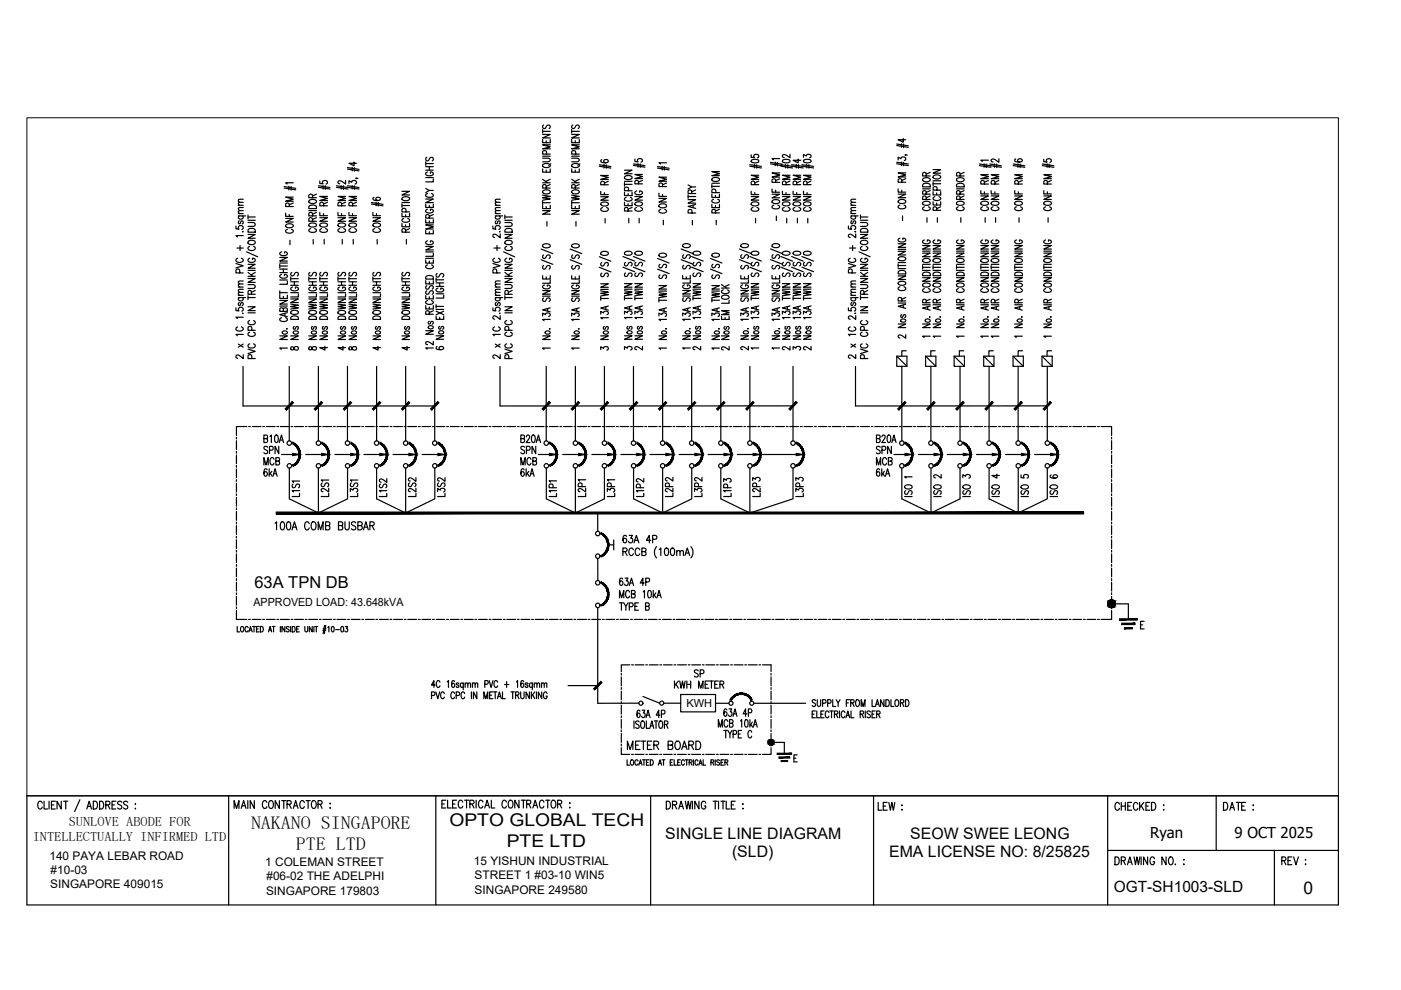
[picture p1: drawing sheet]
<svg xmlns="http://www.w3.org/2000/svg" width="297mm" height="210mm" viewBox="0 0 297 210" stroke-linecap="round" stroke-linejoin="round" font-family="sans-serif">
<defs><g id="words">
<g font-size="4.4">
<text x="149.6" y="106.5" transform="rotate(-90 149.6 106.5)">L3P2</text>
<text x="161.9" y="106.5" transform="rotate(-90 161.9 106.5)">L2P3</text>
<text x="171.1" y="106.5" transform="rotate(-90 171.1 106.5)">L3P3</text>
</g>
<g font-size="3.8">
<text x="53.2" y="175.7">NAKANO SINGAPORE</text>
<text x="62.7" y="180.2">PTE LTD</text>
</g>
<g font-size="3.7">
<text x="95.3" y="175.2">OPTO GLOBAL TECH</text>
<text x="107.4" y="179.6">PTE LTD</text>
<text x="276.4" y="189.5">0</text>
</g>
<text font-size="3.5" x="53.9" y="124.7">63A TPN DB</text>
<g font-size="3.4">
<text x="141" y="177.8">SINGLE LINE DIAGRAM</text>
<text x="193" y="177.8">SEOW SWEE LEONG</text>
<text x="155.2" y="181.8">(SLD)</text>
<text x="188.5" y="181.8">EMA LICENSE NO: 8/25825</text>
</g>
<text font-size="3.3" x="236.1" y="189.2">OGT-SH1003-SLD</text>
<g font-size="3.2">
<text x="243.8" y="177.6">Ryan</text>
<text x="261.8" y="177.6">9 OCT 2025</text>
</g>
<g font-size="2.8">
<text x="6.9" y="178.3">INTELLECTUALLY INFIRMED LTD</text>
<text x="14.6" y="175.1">SUNLOVE ABODE FOR</text>
</g>
<g font-size="2.5">
<text x="10.5" y="182.3">140 PAYA LEBAR ROAD</text>
<text x="10.7" y="185.3">#10-03</text>
<text x="56.2" y="183.6">1 COLEMAN STREET</text>
<text x="100.5" y="183.4">15 YISHUN INDUSTRIAL</text>
<text x="10.7" y="188.4">SINGAPORE 409015</text>
<text x="56.4" y="189.7">SINGAPORE 179803</text>
<text x="56.5" y="186.6">#06-02 THE ADELPHI</text>
<text x="100.6" y="186.4">STREET 1 #03-10 WIN5</text>
<text x="100.6" y="189.5">SINGAPORE 249580</text>
</g>
<text font-size="2.4" x="53.7" y="128.4">APPROVED LOAD: 43.648kVA</text>
<text font-size="2.3" x="145.5" y="149.9">KWH</text>
</g></defs>
<!-- layer: SLD-TXT -->
<g fill="none" stroke="#000" stroke-width=".25">
<path d="M60.2 39.9l2.5 .4M60.2 39.6l2.5 .3M61.2 39.5v.8M61.7 39.6v.7M62.2 38.7h-1.6l.3 .3M67.5 39.7l2.5 .4M67.5 39.4l2.5 .4M67.8 38.4v.5h.6a.49 .49 0 0 1 .5-.6 .49 .49 0 0 1 .4 .6l-.2 .1M68.5 39.3v.8M69 39.4v.7M71.3 39.7l2.5 .4M71.3 39.4l2.5 .4"/>
<path d="M72.3 39.3v.8M72.8 39.4v.7M73.3 38.3v.7a1.71 1.71 0 0 0-1.3-.7l-.3 .1v.3l.3 .3M73.7 39.7l2.4 .4M73.7 39.4l2.4 .4M73.7 35.8l2.4 .4M73.7 35.5l2.4 .4M74 38.9v-.6l.6 .3a.46 .46 0 0 1 .6-.3 .46 .46 0 0 1 .2 .7h-.1M74.7 35.5v.7M74.7 39.3v.8M75.1 34.3v.9l-1.1-.6h1.6M75.1 35.5v.8"/>
<path d="M75.1 39.4v.7M75.5 37.8l.4 .1M90.3 40l.7 .4M90.3 37.6h1.6M90.3 36.1h1.6M90.3 35.3h1.6M90.3 34.7h1.6M90.3 34.3v.8M90.5 33.4l-.2 .2a.36 .36 0 0 0 .3 .5l.6-.6a.41 .41 0 0 1 .6 0 .41 .41 0 0 1-.2 .6M90.6 36.5a.43 .43 0 0 0-.3 .5 .43 .43 0 0 0 .6 .3h.4a.44 .44 0 0 0 .6-.4 .44 .44 0 0 0-.6-.4v.2M91 35.3v.8M91.9 37.9v.7h-1.6"/>
<path d="M115 35.8v.7h1.7v-.7M115 33.5h1.2l.5 .4-.3 .3-1.4 .1M115 29.6v.7h1.7v-.7M115 28.5h1.7l-1.7 .7h1.7M115 27.5v.7M115 38.7h1.7M115 38l1.1 .7M115 33.1h1.7M115 27.8h1.7M115.1 34.9a1.17 1.17 0 0 1 1.6 .1 .95 .95 0 0 1-1.7 .2zM115.3 26.5l-.3 .3 .3 .5 .4-.2 .2-.4a.41 .41 0 0 1 .6-.1 .41 .41 0 0 1-.1 .7M115.8 39.9l-.1-.7h-.6l-.1 .7h1.7"/>
<path d="M115.8 29.8v.5M115.8 36.1v.4M115.9 32.7l-.1-.7h-.7l-.1 .7h1.7M116.7 30.7h-1.7l1.7 .4-1.7 .5h1.7M116.7 39.1l-.9 .4M116.7 38l-1 .5M116.8 34.7l-.5 .3M121.2 35.8v.7h1.6v-.7M121.2 33.5h1.2l.4 .4-.2 .3-1.4 .1M121.2 29.6v.7h1.6v-.7M121.2 28.5h1.6l-1.6 .7h1.6M121.2 38.7h1.6"/>
<path d="M121.2 33.1h1.6M121.2 27.8h1.6M121.2 27.5v.7M121.2 38l1.1 .7M121.3 34.9a1.14 1.14 0 0 1 1.5 .1 .86 .86 0 0 1-.8 .6 .86 .86 0 0 1-.8-.6zM121.4 26.5a.38 .38 0 0 0-.1 .6 .38 .38 0 0 0 .6-.1l.2-.4 .5-.1a.4 .4 0 0 1 .2 .4 .4 .4 0 0 1-.2 .4M122 39.9l-.1-.7h-.5l-.2 .7h1.6M122 29.8v.5M122 36.1v.4M122.1 32.7l-.1-.7h-.7l-.1 .7h1.6M122.8 30.7h-1.6l1.6 .4-1.6 .5h1.6M122.8 39.1l-.8 .4"/>
<path d="M122.8 38l-.9 .5M123 34.7l-.5 .3M127.1 35.3l2.4 .3M127.1 34.9l2.4 .4M127.6 33.9l-.2 .3a1.01 1.01 0 0 0 1.6-.1 .47 .47 0 0 0-.6-.3 .47 .47 0 0 0-.3 .5l.3 .2M128.1 34.9v.7M128.2 39.2l-.1-.7h-.6l-.1 .7h1.6M128.5 34.9v.8M129 37.2h-1.6l1.6 .4-1.6 .5h1.6M129 38.4l-.8 .4M132.4 36.1h1.6l-1.6 .7h1.6M132.4 38.7v.8"/>
<path d="M132.4 39.1h1.6M132.4 38.5h1.6M132.5 37.4a.98 .98 0 0 1 1.5 .4 1.14 1.14 0 0 1-1.6 0zM134.3 35.1l2.4 .3M134.3 34.7l2.4 .4M134.6 33.7v.6h.7a.46 .46 0 0 1 .4-.7 .46 .46 0 0 1 .4 .7l-.2 .1M135.3 34.7v.7M135.4 39l-.2-.7h-.5l-.1 .7h1.6M135.7 34.7v.8M136.2 37h-1.6l1.6 .4-1.6 .5h1.6M136.2 38.2l-.8 .4M139.4 35.6l2.5 .4"/>
<path d="M139.4 35.3l2.5 .4M140.4 35.3v.7M140.5 39.6l-.1-.7h-.5l-.2 .7h1.6M140.9 35.3v.8M141.3 37.6h-1.6l1.6 .4-1.6 .4h1.6M141.3 34.5h-1.6l.3 .3M141.3 38.8l-.8 .4M145.9 39.2l.7 .4M147.5 39.6h-.9l-.7 .5M150.9 39.1v.8M150.9 39.5h1.6M150.9 38.9h1.6"/>
<path d="M151 37.8a1.18 1.18 0 0 1 1.5 .1 .9 .9 0 0 1-1.5 .4zM152.5 36.4h-1.6l1.6 .4-1.6 .4h1.6M159 35.2l2.4 .4M159 34.9l2.4 .4M159.3 32.8v.6h.7a.5 .5 0 0 1 .2-.8 .5 .5 0 0 1 .7 .6l-.3 .3M159.3 33.9l.7-.1a.7 .7 0 0 1 .9 .4l-.3 .3h-1l-.3-.3zM160 34.9v.7M160 39.2v-.7h-.7v.7h1.6M160.4 34.9v.8M160.9 37.2h-1.6l1.6 .4-1.6 .4h1.6M160.9 38.4l-.9 .4M163.4 34.7l2.4 .4"/>
<path d="M163.4 34.4l2.4 .4M164.4 34.4v.7M164.5 38.7l-.2-.7h-.5l-.1 .7h1.6M164.8 34.4v.8M165.3 36.7h-1.6l1.6 .4-1.6 .4h1.6M165.3 33.6h-1.6l.3 .3M165.3 37.9l-.8 .4M165.6 35.2l2.4 .4M165.6 34.9l2.4 .4M166 33.9l.6-.1h.6l.2 .1 .1 .3-.3 .3h-1l-.2-.1zM166.6 34.9v.7M166.7 39.2l-.1-.7h-.6l-.1 .7h1.6"/>
<path d="M167 34.9v.8M167.5 37.2h-1.6l1.6 .4-1.6 .4h1.6M167.5 32.7v.8l-1-.7a.36 .36 0 0 0-.6 .1 .36 .36 0 0 0 .4 .5M167.5 38.4l-.8 .4M167.8 35.2l2.5 .4M167.8 34.9l2.5 .4M168.8 34.9v.7M168.9 39.2l-.1-.7h-.6v.7h1.6M169.2 33.7v.8l-1-.5h1.6M169.3 34.9v.8M169.8 37.2h-1.6l1.6 .4-1.6 .4h1.6M169.8 38.4l-.9 .4"/>
<path d="M170 35.2l2.5 .4M170 34.9l2.5 .4M170.4 33.4v-.6l.6 .3a.48 .48 0 0 1 .6-.4 .48 .48 0 0 1 .3 .7l-.3 .1M170.4 33.9l.6-.1h.6l.3 .1 .1 .3-.4 .3h-.9l-.3-.1zM171 34.9v.7M171.1 39.2l-.1-.7h-.6v.7h1.6M171.5 34.9v.8M172 37.2h-1.6l1.6 .4-1.6 .4h1.6M172 38.4l-.9 .4M190.1 34.7l2.5 .4M190.1 34.4l2.5 .4M190.1 30.9l2.5 .3"/>
<path d="M190.1 30.5l2.5 .4M190.4 33.9v-.6l.6 .3a.45 .45 0 0 1 .7-.3 .45 .45 0 0 1 0 .7M191.1 30.5v.7M191.1 34.3v.8M191.2 38.6l-.1-.6-.5-.1-.2 .7h1.6M191.5 29.4v.8l-1.1-.6h1.6M191.6 30.5v.8M191.6 34.4v.8M192 32.8l.3 .1M192 36.7h-1.6l1.6 .4-1.6 .4h1.6M192 37.9l-.8 .4M195.7 39.1a1.09 1.09 0 0 1 1.5 .1v.4h-1.6z"/>
<path d="M195.7 37.9a1.14 1.14 0 0 1 1.5 .1 .92 .92 0 0 1-1.5 .3zM196.4 37.3l-.1-.6h-.6l-.1 .6h1.6M197.2 36.5l-.8 .4M197.8 36h1.6l-1.6 .7h1.6M197.8 38.6v.7M197.8 39h1.6M197.8 38.3h1.6M197.9 37.3a.95 .95 0 0 1 1.5 .3 1.14 1.14 0 0 1-1.6 0zM202.9 39.1a1.11 1.11 0 0 1 1.5 .1v.4h-1.6zM202.9 37.9a1.17 1.17 0 0 1 1.5 .1 .95 .95 0 0 1-1.6 .2zM203.6 37.3l-.1-.6h-.6l-.1 .6h1.6M204.4 36.5l-.8 .4"/>
<path d="M207.7 35.1l2.4 .4M207.7 34.8l2.4 .4M208.6 34.7v.8M208.7 39l-.1-.6h-.6l-.1 .6h1.7M209.1 34.8v.7M209.6 37h-1.7l1.7 .5-1.7 .4h1.7M209.6 34h-1.7l.4 .2M209.6 38.3l-.9 .3M209.9 35.1l2.4 .4M209.9 34.8l2.4 .4M210.8 34.7v.8M210.9 39l-.1-.6h-.6l-.1 .6h1.7"/>
<path d="M211.3 34.8v.7M211.8 37h-1.7l1.7 .5-1.7 .4h1.7M211.8 33.6v.8l-1-.6a.36 .36 0 0 0-.6 .1 .36 .36 0 0 0 .4 .4M211.8 38.3l-.9 .3M214.8 35.1l2.5 .4M214.8 34.8l2.5 .4M215.4 33.7l-.3 .3a1.03 1.03 0 0 0 1.7 0 .48 .48 0 0 0-.6-.3 .48 .48 0 0 0-.4 .5l.4 .1M215.8 34.7v.8M215.9 39l-.1-.6h-.6l-.1 .6h1.7M216.3 34.8v.7M216.8 37h-1.7l1.7 .5-1.7 .4h1.7M216.8 38.3l-.9 .3"/>
<path d="M221 35.1l2.4 .4M221 34.8l2.4 .4M221.3 33.8v.5h.6a.47 .47 0 0 1 .5-.7 .47 .47 0 0 1 .4 .7l-.2 .1M222 34.7v.8M222.1 39l-.1-.6h-.6l-.1 .6h1.6M222.4 34.8v.7M222.9 37h-1.6l1.6 .5-1.6 .4h1.6M222.9 38.3l-.8 .3M50 55.9l1.6 .4-1.6 .5M50 47.9v.6l.7 .1a.47 .47 0 0 1 0-.7 .47 .47 0 0 1 .7 0 .47 .47 0 0 1 0 .7l-.1 .1M50.2 52.6h1.4M50.4 54.8a.46 .46 0 0 0-.4 .5 .46 .46 0 0 0 .6 .3h.4a.46 .46 0 0 0 .6-.3 .46 .46 0 0 0-.4-.5"/>
<path d="M50.5 45.8h1.6M50.5 45.3h1.1M50.5 43.5h1.1M50.7 46.8l-.1 .1a.37 .37 0 0 0 .1 .6l.4-.6 .2-.1a.34 .34 0 0 1 .2 .6l-.2 .1M50.7 45.8l-.1 .1a.46 .46 0 0 0 .5 .6 .46 .46 0 0 0 .4-.6l-.2-.1M50.8 57.9l-.1-.8-.6 .1-.1 .7h1.6M50.9 52.1v1M51.4 49.1h.2zM51.6 59.6h-1l-.1 .3 .3 .3M51.6 49.9h-1.6l.3 .3M51.6 44.7h-1l-.1 .3 .3 .3M51.6 44l-1 .1-.1 .3 .3 .3"/>
<path d="M51.6 42.9h-1l-.1 .3 .3 .3M51.6 42.2l-1 .1-.1 .3 .3 .3M52.3 53.4l2.3 1.1M52.6 59h1.5l-1.5 .9h1.5M52.6 56h1.5l-1.5 .9h1.5M52.6 49.7h1.5l-1.5 .8h1.5M52.6 47.2h1.1l.4 .3-.2 .4-1.3 .1M52.6 45.6v.8M52.6 58.6h1.5M52.6 57.8l1 .8M52.6 57.3h1.5M52.6 46.7h1.5"/>
<path d="M52.6 46h1.5M52.6 51.2a.86 .86 0 0 1 1.5 .3 .85 .85 0 0 1-.8 .4 .85 .85 0 0 1-.7-.6zM52.6 48.7a.96 .96 0 0 1 1.5 .1v.4h-1.5zM52.9 54.8a.46 .46 0 0 0-.3 .5 .46 .46 0 0 0 .6 .3h.3a.46 .46 0 0 0 .6-.4 .46 .46 0 0 0-.6-.4v.2M52.9 52.2a.46 .46 0 0 0-.3 .6 .46 .46 0 0 0 .6 .3h.3a.46 .46 0 0 0 .6-.3 .46 .46 0 0 0-.4-.6M54.1 57.8l-.9 .5M59.3 54.6h1.6l-1.6 .7h1.6M59.3 56v.8M59.3 59.4h1.6M59.3 57.8h1.6M59.3 57.1h1.6M59.3 56.4h1.6"/>
<path d="M59.3 55.8h1.6M59.7 58.2a.43 .43 0 0 0-.4 .5 .43 .43 0 0 0 .6 .3h.4a.44 .44 0 0 0 .6-.4 .44 .44 0 0 0-.6-.4v.3M59.7 53.4a.43 .43 0 0 0-.4 .5 .43 .43 0 0 0 .6 .3h.4a.44 .44 0 0 0 .6-.4 .44 .44 0 0 0-.6-.4v.3M60.1 57.1v.7M60.6 46.3h1.6l-1.6 .8h1.6M60.6 45.2v.7h1.6M60.6 47.7a.98 .98 0 0 1 1.6 .3 1.14 1.14 0 0 1-1.6 0zM60.9 59.6v.7h-1.6M60.9 48.6l-.3 .3a.9 .9 0 0 0 1.5 .3l.1-.3-.4-.3M61.3 43.8l-.1-.7-.6 .1v.6h1.6M61.3 45.5v.4M61.5 50.9v1"/>
<path d="M61.6 59.7h1.7M61.6 59.1h1.7M61.6 58.7v.8M61.9 57.8a.4 .4 0 0 0-.3 .3 .4 .4 0 0 0 .3 .4l.4-.1 .2-.4a.41 .41 0 0 1 .6-.2 .41 .41 0 0 1 .1 .6l-.2 .1M62.2 41.8h-1.6l1.6 .4-1.6 .5h1.6M62.2 43l-.9 .4M62.4 59.7v.8M65.5 59.7h1.6M65.5 59.1h1.6M65.5 58.7v.8M65.5 44.7h1.6M65.6 47.5a1.18 1.18 0 0 1 1.5 .1 .91 .91 0 0 1-1.5 .3z"/>
<path d="M65.6 43.7a1.09 1.09 0 0 1 1.5 .2v.3h-1.6zM65.6 42.5a1.12 1.12 0 0 1 1.5 .1 .92 .92 0 0 1-1.5 .3zM65.7 57.8a.4 .4 0 0 0-.2 .3 .4 .4 0 0 0 .2 .4h.3l.3-.5a.41 .41 0 0 1 .7-.2 .41 .41 0 0 1-.1 .7M65.9 48.5a.43 .43 0 0 0-.4 .5 .43 .43 0 0 0 .6 .3h.4a.43 .43 0 0 0 .6-.3 .43 .43 0 0 0-.4-.5M66.3 46.9l-.1-.6h-.6l-.1 .6h1.6M66.3 45.8l-.1-.7h-.6l-.1 .7h1.6M66.3 41.9l-.1-.6h-.6l-.1 .6h1.6M66.3 59.7v.8M66.4 50.8v.9M67.1 46.2l-.8 .3M67.1 45l-.8 .4M67.1 41.2l-.8 .3"/>
<path d="M67.8 46.2h1.6l-1.6 .7h1.6M67.8 45v.7h1.6M67.8 59.7h1.6M67.8 59.1h1.6M67.8 58.7v.8M67.9 47.5a1.2 1.2 0 0 1 1.5 .1 .93 .93 0 0 1-1.5 .3zM68 57.8a.4 .4 0 0 0-.2 .3 .4 .4 0 0 0 .2 .4h.4l.3-.5a.41 .41 0 0 1 .6-.2 .41 .41 0 0 1-.1 .7M68.2 48.5a.43 .43 0 0 0-.4 .5 .43 .43 0 0 0 .6 .3h.4a.43 .43 0 0 0 .6-.3 .43 .43 0 0 0-.4-.5M68.6 43.6l-.1-.6h-.6l-.1 .6h1.6M68.6 45.3v.4M68.6 59.7v.8M68.7 50.8v.9"/>
<path d="M69.4 41.6h-1.6l1.6 .5-1.6 .4h1.6M69.4 42.9l-.8 .4M71.7 46.2h1.6l-1.6 .7h1.6M71.7 45v.7h1.6M71.7 59.7h1.6M71.7 59.1h1.6M71.7 58.7v.8M71.7 47.5a1.2 1.2 0 0 1 1.6 .1 .92 .92 0 0 1-1.6 .3zM71.9 57.8a.4 .4 0 0 0-.3 .3 .4 .4 0 0 0 .3 .4l.4-.1 .4-.6h.3a.4 .4 0 0 1 .3 .3 .4 .4 0 0 1-.3 .4M72 48.5a.43 .43 0 0 0-.3 .5 .43 .43 0 0 0 .6 .3h.4a.43 .43 0 0 0 .6-.3 .43 .43 0 0 0-.4-.5M72.4 43.6l-.1-.6h-.6v.6h1.6M72.4 45.3v.4"/>
<path d="M72.4 59.7v.8M72.6 50.8v.9M73.3 41.6h-1.6l1.6 .5-1.6 .4h1.6M73.3 42.9l-.9 .4M74 46.2h1.6l-1.6 .7h1.6M74 45v.7h1.6M74 59.7h1.6M74 59.1h1.6M74 58.7v.8M74 47.5a1.2 1.2 0 0 1 1.6 .1 .92 .92 0 0 1-1.6 .3zM74.2 57.8a.4 .4 0 0 0-.2 .3 .4 .4 0 0 0 .2 .4l.4-.1 .4-.6h.4a.4 .4 0 0 1 .2 .3 .4 .4 0 0 1-.2 .4M74.4 48.5a.43 .43 0 0 0-.4 .5 .43 .43 0 0 0 .6 .3h.4a.43 .43 0 0 0 .6-.3 .43 .43 0 0 0-.4-.5"/>
<path d="M74.7 43.6v-.6h-.7v.6h1.6M74.7 45.3v.4M74.7 59.7v.8M74.9 50.8v.9M75.6 41.6h-1.6l1.6 .5-1.6 .4h1.6M75.6 42.9l-.9 .4M78.7 43.3l2.5 .3M78.7 42.9l2.5 .4M79.1 46.2h1.6l-1.6 .7h1.6M79.1 45v.7h1.6M79.1 59.7h1.6M79.1 59.1h1.6"/>
<path d="M79.1 58.7v.8M79.1 47.5a1.2 1.2 0 0 1 1.6 .1 .92 .92 0 0 1-1.6 .3zM79.3 57.8a.4 .4 0 0 0-.3 .3 .4 .4 0 0 0 .3 .4l.4-.1 .4-.6h.3a.4 .4 0 0 1 .3 .3 .4 .4 0 0 1-.3 .4M79.3 41.9l-.2 .3a1.01 1.01 0 0 0 1.6-.1 .48 .48 0 0 0-.6-.3 .48 .48 0 0 0-.4 .5l.4 .2M79.4 48.5a.43 .43 0 0 0-.3 .5 .43 .43 0 0 0 .6 .3h.4a.43 .43 0 0 0 .6-.3 .43 .43 0 0 0-.4-.5M79.7 42.9v.7M79.8 45.3v.4M79.8 59.7v.8M80 50.8v.9M80.2 42.9v.8M85.2 47.4v.7h1.6v-.7M85.2 45.2v.7h1.6v-.7"/>
<path d="M85.2 40.6h1.6l-1.6 .7h1.6M85.2 59.7h1.6M85.2 59.1h1.6M85.2 43.2v.8M85.2 58.7v.8M85.2 43.6h1.6M85.2 42.9h1.6M85.3 41.9a1.18 1.18 0 0 1 1.5 .1 .9 .9 0 0 1-1.5 .3zM85.5 57.8a.4 .4 0 0 0-.3 .3 .4 .4 0 0 0 .3 .4h.3l.3-.5a.4 .4 0 0 1 .6-.2 .4 .4 0 0 1-.1 .7M85.6 46.3a.43 .43 0 0 0-.4 .6 .43 .43 0 0 0 .6 .2h.4a.43 .43 0 0 0 .6-.2 .43 .43 0 0 0-.3-.6M86 49.2l-.1-.6h-.6l-.1 .6h1.6M86 45.5v.4"/>
<path d="M86 47.7v.4M86 59.7v.8M86.1 44.9l-.1-.6h-.7l-.1 .6h1.6M86.2 50.8v.9M86.8 48.5l-.8 .3M90.3 59.5v.7h1.6v-.7M90.3 55.1v.7h1.6v-.7M90.3 52.3h1.6l-1.6 .7h1.6M90.3 48.9v.7h1.6v-.7M90.3 46.6v.7h1.6v-.7M90.3 43.3v.7h1.6v-.7M90.3 42.2h1.6l-1.6 .8h1.6"/>
<path d="M90.3 54.8h1.6M90.3 53.4h1.6M90.3 58.6a1.11 1.11 0 0 1 1.6 .2v.4h-1.6zM90.6 56.2l-.3 .2a.92 .92 0 0 0 1.5 .4l.1-.4-.4-.2M90.6 51.1l-.3 .2a.92 .92 0 0 0 1.5 .4l.1-.4-.3-.2h-.3v.2M90.6 44.4l-.3 .2a.92 .92 0 0 0 1.5 .4l.1-.4-.3-.2h-.3v.2M90.6 41l-.3 .3a.91 .91 0 0 0 1.5 .3l.1-.3-.4-.3M91 46.2l-.1-.6h-.6v.6h1.6M91 43.6v.4M91 46.8v.5M91 49.1v.5M91 55.4v.4"/>
<path d="M91 59.8v.4M91.9 53.7v.6h-1.6M91.9 47.7h-1.6l1.6 .4-1.6 .4h1.6M91.9 40.4h-.9l-.7 .4M91.9 45.5l-.9 .4M92.5 59v.7M92.5 60h1.6M92.5 59.3h1.6M92.7 58l-.2 .3a.36 .36 0 0 0 .3 .5l.5-.6a.42 .42 0 0 1 .7-.1 .42 .42 0 0 1-.2 .7M93.2 60v.7M104.5 55.9l1.6 .4-1.6 .5M104.5 47.9v.6l.7 .1a.47 .47 0 0 1 0-.7 .47 .47 0 0 1 .7 0 .47 .47 0 0 1 0 .7l-.1 .1"/>
<path d="M104.7 52.6h1.4M104.9 54.8a.46 .46 0 0 0-.4 .5 .46 .46 0 0 0 .6 .3h.4a.46 .46 0 0 0 .5-.3 .46 .46 0 0 0-.3-.5M105 45.8h1.6M105 45.3h1.1M105 43.5h1.1M105.2 46.8l-.2 .3 .2 .4 .4-.6 .2-.1a.34 .34 0 0 1 .2 .6l-.2 .1M105.2 45.8l-.1 .1a.46 .46 0 0 0 .4 .6 .46 .46 0 0 0 .5-.6l-.2-.1M105.3 57.9l-.1-.8-.6 .1-.1 .7h1.6M105.4 52.1v1M106 49.1v.1zM106.1 59.6h-1l-.1 .3 .3 .3M106.1 49.6v.8l-1.1-.8-.5 .3 .1 .3 .3 .1"/>
<path d="M106.1 44.7h-1l-.1 .3 .3 .3M106.1 44l-1 .1-.1 .3 .3 .3M106.1 42.9h-1l-.1 .3 .3 .3M106.1 42.2l-1 .1-.1 .3 .3 .3M106.8 53.4l2.3 1.1M107 59h1.6l-1.6 .9h1.6M107 56h1.6l-1.6 .9h1.6M107 49.7h1.6l-1.6 .8h1.6M107 47.2h1.2l.4 .3-.2 .4-1.4 .1M107 58.6h1.6M107 57.3h1.6M107 46.7h1.6"/>
<path d="M107 46h1.6M107 45.6v.8M107 57.8l1.1 .8M107.1 51.2a.86 .86 0 0 1 1.5 .3 .87 .87 0 0 1-.9 .4 .87 .87 0 0 1-.7-.6zM107.1 48.7a.96 .96 0 0 1 1.5 .1v.4h-1.6zM107.4 54.8a.46 .46 0 0 0-.3 .5 .46 .46 0 0 0 .5 .3h.4a.46 .46 0 0 0 .6-.4 .46 .46 0 0 0-.6-.4v.2M107.4 52.2a.46 .46 0 0 0-.3 .6 .46 .46 0 0 0 .5 .3h.4a.46 .46 0 0 0 .6-.3 .46 .46 0 0 0-.4-.6M108.6 57.8l-.9 .5M114.7 55.1l2.5 .9M114.7 52.8l2.5 1M115 58.5v.7h1.7v-.7M115 44.7h1.7l-1.7 .7h1.7"/>
<path d="M115 43.5v.7h1.7v-.7M115 41.4l1.7 .2-1.7 .3 1.7 .3-1.7 .3M115 43h1.7M115 42.6v.8M115.1 51.9a1.2 1.2 0 0 1 1.6 .1 .92 .92 0 0 1-1.6 .3zM115.1 40.5a.98 .98 0 0 1 1.6 .3 1.09 1.09 0 0 1-1.7 0zM115.3 56.3l-.3 .5a.36 .36 0 0 0 .4 .3 .36 .36 0 0 0 .3-.3l.2-.3a.42 .42 0 0 1 .6-.1 .42 .42 0 0 1-.1 .7M115.3 54.1l-.3 .2 .3 .5 .4-.1 .2-.4a.41 .41 0 0 1 .6-.2 .41 .41 0 0 1-.1 .7M115.8 43.8v.4M115.8 58.7v.5M116 47v.9M116.7 59.4v.7h-1.7"/>
<path d="M120.9 55.1l2.4 .9M120.9 52.8l2.4 1M121.2 58.5v.7h1.6v-.7M121.2 44.7h1.6l-1.6 .7h1.6M121.2 43.5v.7h1.6v-.7M121.2 41.4l1.6 .2-1.6 .3 1.6 .3-1.6 .3M121.2 43h1.6M121.2 42.6v.8M121.3 51.9a1.18 1.18 0 0 1 1.5 .1 .91 .91 0 0 1-1.5 .3zM121.3 40.5a.96 .96 0 0 1 1.5 .3 .93 .93 0 0 1-1.6-.2zM121.4 56.3a.39 .39 0 0 0-.1 .6 .39 .39 0 0 0 .6-.1l.2-.3a.41 .41 0 0 1 .6-.1 .41 .41 0 0 1-.1 .7M121.4 54.1a.4 .4 0 0 0-.2 .3 .4 .4 0 0 0 .2 .4l.4-.1 .4-.6h.4a.4 .4 0 0 1 .2 .3 .4 .4 0 0 1-.2 .4"/>
<path d="M122 43.8v.4M122 58.7v.5M122.1 47v.9M122.8 59.4v.7h-1.6M127.1 56.7l2.4 1M127.1 54.4l2.4 1M127.4 41.7h1.6l-1.6 .8h1.6M127.4 40.6v.7h1.6M127.5 53.5a1.14 1.14 0 0 1 1.5 .1 .92 .92 0 0 1-1.5 .3zM127.5 43a1.18 1.18 0 0 1 1.5 .2 .9 .9 0 0 1-1.5 .3zM127.6 57.9a.39 .39 0 0 0-.2 .6 .39 .39 0 0 0 .7 0l.1-.4a.41 .41 0 0 1 .7-.1 .41 .41 0 0 1-.1 .7M127.6 55.7a.38 .38 0 0 0-.2 .6 .38 .38 0 0 0 .7-.1l.1-.3a.41 .41 0 0 1 .7-.2 .41 .41 0 0 1-.1 .7"/>
<path d="M127.7 44a.43 .43 0 0 0-.3 .6 .43 .43 0 0 0 .6 .2h.4a.43 .43 0 0 0 .6-.2 .43 .43 0 0 0-.4-.6M128.2 40.8v.5M128.3 46.3v1M132.1 56.7l2.4 .9M132.1 54.4l2.4 1M132.4 42.9v.7h1.6v-.7M132.4 40.8v.7h1.6v-.7M132.5 53.5a.98 .98 0 0 1 1.5 .3 1.14 1.14 0 0 1-1.6 0zM132.6 57.9l-.1 .1a.39 .39 0 0 0-.1 .4 .39 .39 0 0 0 .4 .2l.2-.1 .3-.5 .5-.1a.4 .4 0 0 1 .2 .4 .4 .4 0 0 1-.2 .3M132.6 55.6l-.2 .3 .1 .4 .1 .1 .4-.1 .3-.4a.41 .41 0 0 1 .6-.2 .41 .41 0 0 1-.1 .7M132.8 41.8l-.4 .3a.91 .91 0 0 0 1.5 .3l.1-.3-.4-.3M133.2 44.7l-.1-.6h-.6l-.1 .6h1.6"/>
<path d="M133.2 41v.5M133.2 43.2v.4M133.3 40.4l-.1-.6h-.7l-.1 .6h1.6M133.3 46.3v1M134 44l-.8 .4M134.3 56.7l2.4 .9M134.3 54.4l2.4 1M134.6 41.7h1.6l-1.6 .7h1.6M134.7 53.5a.98 .98 0 0 1 1.5 .3 1.14 1.14 0 0 1-1.6 0zM134.7 43a.95 .95 0 0 1 1.5 .3 1.14 1.14 0 0 1-1.6 0zM134.8 57.9l-.1 .1a.39 .39 0 0 0-.1 .4 .39 .39 0 0 0 .4 .2l.2-.1 .3-.5 .5-.1a.4 .4 0 0 1 .2 .4 .4 .4 0 0 1-.2 .3M134.8 55.6l-.2 .3 .1 .4 .1 .1 .4-.1 .3-.4a.41 .41 0 0 1 .6-.2 .41 .41 0 0 1-.1 .7"/>
<path d="M135 44a.43 .43 0 0 0-.4 .5 .43 .43 0 0 0 .6 .3h.4a.43 .43 0 0 0 .6-.3 .43 .43 0 0 0-.4-.5M135 40.5a.43 .43 0 0 0-.4 .5 .43 .43 0 0 0 .6 .3h.4a.44 .44 0 0 0 .6-.4 .44 .44 0 0 0-.6-.4v.3M135.5 46.3v1M139.4 57.1l2.5 .9M139.4 54.8l2.5 1M139.7 42.1h1.6l-1.6 .7h1.6M139.7 41v.6h1.6M139.8 53.9a1.18 1.18 0 0 1 1.5 .1 .9 .9 0 0 1-1.5 .3zM139.8 43.4a1.18 1.18 0 0 1 1.5 .1 .9 .9 0 0 1-1.5 .4zM139.9 58.3a.39 .39 0 0 0-.1 .6 .39 .39 0 0 0 .6-.1l.2-.3a.41 .41 0 0 1 .6-.1 .41 .41 0 0 1-.1 .6M139.9 56a.38 .38 0 0 0-.1 .7 .38 .38 0 0 0 .6-.1l.2-.3a.41 .41 0 0 1 .5-.2 .41 .41 0 0 1 .2 .6l-.2 .1M140.1 44.4a.43 .43 0 0 0-.4 .5 .43 .43 0 0 0 .6 .3h.4a.43 .43 0 0 0 .6-.3 .43 .43 0 0 0-.4-.5"/>
<path d="M140.5 41.2v.4M140.6 46.7v1M144.4 55l2.5 1M144.4 52.8l2.5 1M144.7 58.4v.7h1.7v-.7M144.8 51.9a.98 .98 0 0 1 1.6 .3 1.14 1.14 0 0 1-1.7 0zM145 56.3l-.3 .3 .3 .4 .4-.1 .2-.4a.41 .41 0 0 1 .6-.1 .41 .41 0 0 1-.1 .6M145 54l-.3 .5a.36 .36 0 0 0 .4 .3 .36 .36 0 0 0 .3-.2l.2-.4a.41 .41 0 0 1 .6-.1 .41 .41 0 0 1-.1 .7M145.5 58.7v.4M145.9 42.3h1.6l-1.6 .8h1.6M145.9 41.7h1.6M145.9 41.3v.8"/>
<path d="M146.4 59.4v.6h-1.7M146.6 56.7l2.5 .9M146.6 54.4l2.5 1M146.6 41v-.6h-.6l-.1 .6h1.6M146.7 45.2l-.1-.7h-.6l-.1 .7h1.6M146.8 46.7v1M146.9 43.5v.5M147 53.5a.98 .98 0 0 1 1.6 .3 .97 .97 0 0 1-1.7-.2zM147.2 57.9a.38 .38 0 0 0-.2 .6 .38 .38 0 0 0 .6-.1l.2-.3a.41 .41 0 0 1 .6-.1 .41 .41 0 0 1-.1 .6M147.2 55.6a.39 .39 0 0 0-.2 .6 .39 .39 0 0 0 .6 0l.2-.3a.41 .41 0 0 1 .6-.2 .41 .41 0 0 1-.1 .7M147.5 43.3l-1.6 .5 1.6 .4M147.5 40.3l-.9 .4"/>
<path d="M150.6 57.1l2.5 .9M150.6 54.8l2.5 1M150.9 43.3v.7h1.6v-.7M150.9 41.2v.7h1.6v-.7M151 53.9a1.18 1.18 0 0 1 1.5 .1 .9 .9 0 0 1-1.5 .3zM151.2 58.3a.39 .39 0 0 0-.2 .6 .39 .39 0 0 0 .6-.1l.2-.3a.41 .41 0 0 1 .6-.1 .41 .41 0 0 1-.1 .6M151.2 56a.38 .38 0 0 0-.2 .7 .38 .38 0 0 0 .6-.1l.2-.3a.41 .41 0 0 1 .6-.2 .41 .41 0 0 1 .1 .6l-.2 .1M151.3 42.2l-.4 .3a.95 .95 0 0 0 1.6 .2v-.3l-.3-.2M151.7 45.1l-.1-.6h-.6l-.1 .6h1.6M151.7 41.4v.5M151.7 43.6v.4M151.8 40.8l-.2-.7-.6 .1-.1 .6h1.6"/>
<path d="M151.9 46.7v1M152.5 44.4l-.8 .4M156.8 55l2.4 1M156.8 52.8l2.4 1M157.1 58.4v.7h1.6v-.7M157.1 51.9a1.18 1.18 0 0 1 1.6 .1 .9 .9 0 0 1-1.6 .3zM157.3 56.3a.38 .38 0 0 0-.2 .6 .38 .38 0 0 0 .7-.1l.1-.3a.41 .41 0 0 1 .7-.1 .41 .41 0 0 1-.1 .6M157.3 54a.39 .39 0 0 0-.2 .6 .39 .39 0 0 0 .7 0l.1-.4a.41 .41 0 0 1 .7-.1 .41 .41 0 0 1-.1 .7M157.8 58.7v.4M158.7 59.4v.6h-1.6M159 56.7l2.4 .9M159 54.4l2.4 1"/>
<path d="M159.3 41.7h1.6l-1.6 .7h1.6M159.3 40.5v.7h1.6M159.3 53.5a1.18 1.18 0 0 1 1.6 .1 .9 .9 0 0 1-1.6 .3zM159.3 43a1.12 1.12 0 0 1 1.6 .1 .92 .92 0 0 1-1.6 .3zM159.5 57.9a.38 .38 0 0 0-.2 .6 .38 .38 0 0 0 .7-.1l.1-.3a.4 .4 0 0 1 .7-.1 .4 .4 0 0 1-.2 .6M159.5 55.6a.39 .39 0 0 0-.2 .6 .39 .39 0 0 0 .7 0l.1-.3a.41 .41 0 0 1 .7-.2 .41 .41 0 0 1-.2 .7M159.6 44a.43 .43 0 0 0-.3 .5 .43 .43 0 0 0 .6 .3h.4a.43 .43 0 0 0 .6-.3 .43 .43 0 0 0-.4-.5M160 40.8v.4M160.2 46.3v1M163.4 55l2.4 1M163.4 52.8l2.4 1M163.7 58.4v.7h1.6v-.7"/>
<path d="M163.7 41.2h1.6l-1.6 .7h1.6M163.7 40.1v.7h1.6M163.8 51.9a.98 .98 0 0 1 1.5 .3 1.14 1.14 0 0 1-1.6 0zM163.8 42.5a.98 .98 0 0 1 1.5 .4 1.14 1.14 0 0 1-1.6 0zM163.9 56.3l-.1 .1a.39 .39 0 0 0-.1 .4 .39 .39 0 0 0 .4 .2l.6-.7h.4a.4 .4 0 0 1 .2 .3 .4 .4 0 0 1-.2 .4M163.9 54l-.2 .3 .1 .4 .1 .1 .4-.1 .2-.5a.41 .41 0 0 1 .7-.1 .41 .41 0 0 1-.1 .7M164.1 43.5a.43 .43 0 0 0-.4 .5 .43 .43 0 0 0 .6 .3h.4a.43 .43 0 0 0 .6-.3 .43 .43 0 0 0-.4-.5M164.5 40.3v.5M164.5 58.7v.4M164.6 45.8v1M165.3 59.4v.6h-1.6M165.6 56.7l2.4 .9"/>
<path d="M165.6 54.4l2.4 1M165.9 41.7h1.6l-1.6 .7h1.6M165.9 40.5v.7h1.6M166 53.5a.98 .98 0 0 1 1.5 .3 1.14 1.14 0 0 1-1.6 0zM166 43a.95 .95 0 0 1 1.5 .3 1.14 1.14 0 0 1-1.6 0zM166.1 57.9l-.1 .1a.39 .39 0 0 0-.1 .4 .39 .39 0 0 0 .4 .2l.2-.1 .3-.5 .5-.1a.4 .4 0 0 1 .2 .4 .4 .4 0 0 1-.2 .3M166.1 55.6l-.2 .3 .1 .4 .1 .1 .4-.1 .2-.4a.41 .41 0 0 1 .7-.2 .41 .41 0 0 1-.1 .7M166.3 44a.43 .43 0 0 0-.4 .5 .43 .43 0 0 0 .6 .3h.4a.43 .43 0 0 0 .6-.3 .43 .43 0 0 0-.4-.5M166.7 40.8v.4M166.8 46.3v1M167.8 56.7l2.5 .9M167.8 54.4l2.5 1"/>
<path d="M168.2 41.7h1.6l-1.6 .7h1.6M168.2 40.5v.7h1.6M168.2 53.5a.98 .98 0 0 1 1.6 .3 1.14 1.14 0 0 1-1.6 0zM168.2 43a.95 .95 0 0 1 1.6 .3 1.14 1.14 0 0 1-1.6 0zM168.4 57.9l-.2 .1a.39 .39 0 0 0 0 .4 .39 .39 0 0 0 .3 .2l.3-.1 .3-.5 .4-.1a.4 .4 0 0 1 .3 .4 .4 .4 0 0 1-.3 .3M168.4 55.6l-.2 .3v.4l.2 .1 .4-.1 .2-.4a.41 .41 0 0 1 .7-.2 .41 .41 0 0 1-.2 .7M168.5 44a.43 .43 0 0 0-.3 .5 .43 .43 0 0 0 .6 .3h.3a.43 .43 0 0 0 .7-.3 .43 .43 0 0 0-.4-.5M168.9 40.8v.4M169.1 46.3v1M170 56.7l2.5 .9M170 54.4l2.5 1M170.4 41.7h1.6l-1.6 .7h1.6"/>
<path d="M170.4 40.5v.7h1.6M170.4 53.5a.98 .98 0 0 1 1.6 .3 1.14 1.14 0 0 1-1.6 0zM170.4 43a.95 .95 0 0 1 1.6 .3 1.14 1.14 0 0 1-1.6 0zM170.6 57.9l-.2 .3 .2 .4 .4-.1 .2-.4a.41 .41 0 0 1 .6-.1 .41 .41 0 0 1-.1 .6M170.6 55.6l-.2 .5a.36 .36 0 0 0 .3 .3 .36 .36 0 0 0 .3-.2l.2-.3a.41 .41 0 0 1 .7-.2 .41 .41 0 0 1-.2 .7M170.7 44a.43 .43 0 0 0-.3 .5 .43 .43 0 0 0 .6 .3h.4a.43 .43 0 0 0 .6-.3 .43 .43 0 0 0-.4-.5M171.1 40.8v.4M171.3 46.3v1M179.9 55.9l1.5 .4-1.5 .5M179.9 47.9v.6l.6 .1a.47 .47 0 0 1 .1-.7 .47 .47 0 0 1 .6 0 .47 .47 0 0 1 .1 .7l-.2 .1M180.1 52.6h1.3M180.3 54.8a.46 .46 0 0 0-.4 .5 .46 .46 0 0 0 .6 .3h.3a.46 .46 0 0 0 .6-.3 .46 .46 0 0 0-.3-.5"/>
<path d="M180.4 45.8h1.5M180.4 45.3h1M180.4 43.5h1M180.6 46.8l-.2 .3 .2 .4 .4-.6h.4v.3l-.2 .3M180.6 45.8l-.1 .1a.46 .46 0 0 0 .4 .6 .46 .46 0 0 0 .5-.6l-.2-.1M180.7 57.9l-.1-.7-.6-.1-.1 .8h1.5M180.8 52.1v1M181.3 49.1h.1zM181.4 59.6h-.9l-.1 .3 .3 .3M181.4 49.6v.8l-.7-.6-.5-.2-.3 .3v.2l.4 .2M181.4 44.7h-.9l-.1 .3 .3 .3M181.4 44l-.9 .1-.1 .3 .3 .3"/>
<path d="M181.4 42.9h-.9l-.1 .3 .3 .3M181.4 42.2l-.9 .1-.1 .3 .3 .3M182.1 53.4l2.4 1.1M182.4 59h1.6l-1.6 .9h1.6M182.4 56h1.6l-1.6 .9h1.6M182.4 49.7h1.6l-1.6 .8h1.6M182.4 47.2h1.1l.5 .3-.2 .4-1.4 .1M182.4 58.6h1.6M182.4 57.3h1.6M182.4 46.7h1.6M182.4 46h1.6M182.4 45.6v.8"/>
<path d="M182.4 57.8l1.1 .8M182.5 51.2a.88 .88 0 0 1 1.5 .3 .87 .87 0 0 1-.9 .4 .87 .87 0 0 1-.7-.6zM182.5 48.7a.99 .99 0 0 1 1.5 .1v.4h-1.6zM182.8 54.8a.46 .46 0 0 0-.3 .5 .46 .46 0 0 0 .5 .3h.4a.46 .46 0 0 0 .6-.4 .46 .46 0 0 0-.6-.4v.2M182.8 52.2a.46 .46 0 0 0-.3 .6 .46 .46 0 0 0 .5 .3h.4a.46 .46 0 0 0 .6-.3 .46 .46 0 0 0-.4-.6M184 57.8l-.9 .5M190.4 58.5h1.6l-1.6 .8h1.6M190.4 53.3h1.6l-1.6 .8h1.6M190.4 51.7h1.6l-1.6 .7h1.6M190.4 41.2h1.6l-1.6 .7h1.6M190.4 40v.7h1.6M190.4 57h1.6"/>
<path d="M190.4 56.3h1.6M190.4 55.9v.8M190.4 55.7h1.6M190.4 52.9h1.6M190.5 59.9a1.18 1.18 0 0 1 1.5 .1 .9 .9 0 0 1-1.5 .3zM190.5 57.5a1.11 1.11 0 0 1 1.5 .2v.4h-1.6zM190.5 54.6a1.18 1.18 0 0 1 1.5 .2 .9 .9 0 0 1-1.5 .3zM190.5 42.5a1.12 1.12 0 0 1 1.5 .1 .92 .92 0 0 1-1.5 .3zM190.8 50.5a.43 .43 0 0 0-.4 .5 .43 .43 0 0 0 .6 .3h.4a.44 .44 0 0 0 .6-.4 .44 .44 0 0 0-.6-.4v.3M190.8 43.5a.43 .43 0 0 0-.4 .5 .43 .43 0 0 0 .6 .3h.4a.43 .43 0 0 0 .6-.3 .43 .43 0 0 0-.3-.5M191.2 40.3v.4M191.4 45.8v1"/>
<path d="M195.6 58.9h1.6l-1.6 .7h1.6M195.6 53.7h1.6l-1.6 .7h1.6M195.6 52.1h1.6l-1.6 .7h1.6M195.6 57.3h1.6M195.6 56.7h1.6M195.6 56.3v.8M195.6 56h1.6M195.6 53.2h1.6M195.6 40h1.6M195.7 57.9a1.09 1.09 0 0 1 1.5 .2v.4h-1.6zM195.7 55a1.14 1.14 0 0 1 1.5 .1 .92 .92 0 0 1-1.5 .3zM195.7 42.9a1.18 1.18 0 0 1 1.5 .1 .91 .91 0 0 1-1.5 .3z"/>
<path d="M196 50.9a.43 .43 0 0 0-.4 .5 .43 .43 0 0 0 .6 .3h.4a.44 .44 0 0 0 .6-.4 .44 .44 0 0 0-.6-.4v.3M196 43.9l-.4 .2a.95 .95 0 0 0 1.6 .2v-.3l-.4-.1M196.4 42.3l-.1-.7h-.6l-.1 .7h1.6M196.4 41.2l-.1-.7h-.6l-.1 .7h1.6M196.5 46.2v.9M197.2 41.5l-.8 .4M197.2 40.4l-.8 .4M197.8 58.9h1.6l-1.6 .7h1.6M197.8 53.7h1.6l-1.6 .7h1.6M197.8 52.1h1.6l-1.6 .7h1.6M197.8 42.8v.7h1.6v-.7M197.8 40.6v.7h1.6v-.7"/>
<path d="M197.8 57.3h1.6M197.8 56.7h1.6M197.8 56h1.6M197.8 53.2h1.6M197.8 56.3v.8M197.9 57.9a1.11 1.11 0 0 1 1.5 .2v.4h-1.6zM197.9 55a1.17 1.17 0 0 1 1.5 .1 .95 .95 0 0 1-1.6 .2zM198.2 50.9a.43 .43 0 0 0-.4 .5 .43 .43 0 0 0 .6 .3h.4a.44 .44 0 0 0 .6-.4 .44 .44 0 0 0-.6-.4v.3M198.2 41.7a.43 .43 0 0 0-.4 .6 .43 .43 0 0 0 .6 .2h.4a.43 .43 0 0 0 .6-.2 .43 .43 0 0 0-.3-.6M198.6 44.6l-.1-.6h-.6l-.1 .6h1.6M198.6 40.9v.4M198.6 43v.5"/>
<path d="M198.7 40.3l-.1-.6h-.7l-.1 .6h1.6M198.7 46.2v.9M199.4 43.9l-.8 .3M202.8 58.9h1.6l-1.6 .7h1.6M202.8 53.7h1.6l-1.6 .7h1.6M202.8 52.1h1.6l-1.6 .7h1.6M202.8 57.3h1.6M202.8 56.7h1.6M202.8 56h1.6M202.8 53.2h1.6M202.8 40h1.6M202.8 56.3v.8"/>
<path d="M202.9 57.9a1.11 1.11 0 0 1 1.5 .2v.4h-1.6zM202.9 55a1.17 1.17 0 0 1 1.5 .1 .95 .95 0 0 1-1.6 .2zM202.9 42.9a1.2 1.2 0 0 1 1.5 .1 .92 .92 0 0 1-1.5 .3zM203.2 50.9a.43 .43 0 0 0-.4 .5 .43 .43 0 0 0 .6 .3h.4a.44 .44 0 0 0 .6-.4 .44 .44 0 0 0-.6-.4v.3M203.2 43.9l-.4 .2a.92 .92 0 0 0 1.5 .3l.1-.3-.4-.2M203.6 42.3l-.2-.7h-.5l-.1 .7h1.6M203.6 41.2l-.2-.7h-.5l-.1 .7h1.6M203.7 46.2v.9M204.4 41.5l-.8 .4M204.4 40.4l-.8 .4M207.9 58.9h1.7l-1.7 .7h1.7M207.9 53.7h1.7l-1.7 .7h1.7"/>
<path d="M207.9 52.1h1.7l-1.7 .7h1.7M207.9 41.5h1.7l-1.7 .8h1.7M207.9 40.4v.7h1.7M207.9 57.3h1.7M207.9 56.7h1.7M207.9 56h1.7M207.9 53.2h1.7M207.9 56.3v.8M208 57.9a1.09 1.09 0 0 1 1.6 .2v.4h-1.7zM208 55a1.14 1.14 0 0 1 1.6 .1 .92 .92 0 0 1-1.6 .3zM208 42.9a1.18 1.18 0 0 1 1.6 .1 .91 .91 0 0 1-1.6 .3zM208.3 50.9a.43 .43 0 0 0-.3 .5 .43 .43 0 0 0 .6 .3h.3a.44 .44 0 0 0 .7-.4 .44 .44 0 0 0-.7-.4v.3"/>
<path d="M208.3 43.9l-.4 .2a.95 .95 0 0 0 1.7 .2l-.1-.3-.3-.1M208.7 40.7v.4M208.9 46.2v.9M210.1 58.9h1.7l-1.7 .7h1.7M210.1 53.7h1.7l-1.7 .7h1.7M210.1 52.1h1.7l-1.7 .7h1.7M210.1 41.5h1.7l-1.7 .8h1.7M210.1 40.4v.7h1.7M210.1 57.3h1.7M210.1 56.7h1.7M210.1 56h1.7M210.1 53.2h1.7"/>
<path d="M210.1 56.3v.8M210.2 57.9a1.11 1.11 0 0 1 1.6 .2v.4h-1.7zM210.2 55a1.17 1.17 0 0 1 1.6 .1 .88 .88 0 0 1-.8 .6 .88 .88 0 0 1-.9-.6zM210.2 42.9a1.2 1.2 0 0 1 1.6 .1 .93 .93 0 0 1-1.6 .3zM210.6 50.9a.43 .43 0 0 0-.4 .5 .43 .43 0 0 0 .6 .3h.4a.44 .44 0 0 0 .6-.4 .44 .44 0 0 0-.6-.4v.3M210.6 43.9l-.5 .2a.88 .88 0 0 0 .9 .6 .88 .88 0 0 0 .8-.6l-.4-.2M210.9 40.7v.4M211.1 46.2v.9M215.1 58.9h1.7l-1.7 .7h1.7M215.1 53.7h1.7l-1.7 .7h1.7M215.1 52.1h1.7l-1.7 .7h1.7M215.1 41.5h1.7l-1.7 .8h1.7"/>
<path d="M215.1 40.4v.7h1.7M215.1 57.3h1.7M215.1 56.7h1.7M215.1 56h1.7M215.1 53.2h1.7M215.1 56.3v.8M215.2 57.9a1.11 1.11 0 0 1 1.6 .2v.4h-1.7zM215.2 55a1.17 1.17 0 0 1 1.6 .1 .95 .95 0 0 1-1.7 .2zM215.2 42.9a1.2 1.2 0 0 1 1.6 .1 .92 .92 0 0 1-1.6 .3zM215.5 50.9a.43 .43 0 0 0-.3 .5 .43 .43 0 0 0 .6 .3h.3a.44 .44 0 0 0 .7-.4 .44 .44 0 0 0-.7-.4v.3M215.5 43.9l-.4 .2a.92 .92 0 0 0 1.6 .3l.1-.3-.4-.2M215.9 40.7v.4"/>
<path d="M216.1 46.2v.9M221.3 58.9h1.6l-1.6 .7h1.6M221.3 53.7h1.6l-1.6 .7h1.6M221.3 52.1h1.6l-1.6 .7h1.6M221.3 41.5h1.6l-1.6 .8h1.6M221.3 40.4v.7h1.6M221.3 57.3h1.6M221.3 56.7h1.6M221.3 56h1.6M221.3 53.2h1.6M221.3 56.3v.8M221.4 57.9a1.09 1.09 0 0 1 1.5 .2v.4h-1.6z"/>
<path d="M221.4 55a1.14 1.14 0 0 1 1.5 .1 .86 .86 0 0 1-.8 .6 .86 .86 0 0 1-.8-.6zM221.4 42.9a1.18 1.18 0 0 1 1.5 .1 .91 .91 0 0 1-1.5 .3zM221.7 50.9a.43 .43 0 0 0-.4 .5 .43 .43 0 0 0 .6 .3h.4a.44 .44 0 0 0 .6-.4 .44 .44 0 0 0-.6-.4v.3M221.7 43.9l-.4 .2a.86 .86 0 0 0 .8 .6 .86 .86 0 0 0 .8-.6l-.4-.2M222.1 40.7v.4M222.2 46.2v.9M50 65.3v.6h.7a.46 .46 0 0 1 0-.7 .46 .46 0 0 1 .7 .1 .46 .46 0 0 1-.1 .7M50.4 69.3a.46 .46 0 0 0-.4 .6 .46 .46 0 0 0 .6 .3h.4a.46 .46 0 0 0 .6-.3 .46 .46 0 0 0-.4-.6M50.5 73l1.1 .6M50.5 63.1h1.6M50.5 62.6h1.1M50.5 60.9h1.1"/>
<path d="M50.7 64.1a.35 .35 0 0 0-.2 .4 .35 .35 0 0 0 .2 .3l.4-.6 .2-.1a.34 .34 0 0 1 .3 .4 .34 .34 0 0 1-.3 .3M50.7 63.1l-.1 .1a.46 .46 0 0 0 .5 .6 .46 .46 0 0 0 .4-.6l-.2-.1M51.4 66.4h.2zM51.6 75.2v.8l-1.1-.7-.5 .2 .1 .3 .3 .2M51.6 70.9h-1.6l.3 .3M51.6 67.3h-1.6l.3 .3M51.6 62h-1l-.1 .3 .3 .3M51.6 61.3l-1 .1-.1 .3 .3 .3M51.6 60.2l-1 .1-.1 .3 .3 .3M51.6 73l-1.1 .6M52.6 74l1.5 .5-1.5 .5M52.6 65h1.5l-1.5 .9h1.5"/>
<path d="M52.6 60.3h1.1l.4 .4-.2 .4-1.3 .1M52.6 63.1h1.5M52.6 66.3h1.5M52.6 62.7v.8M52.9 72.9a.45 .45 0 0 0-.3 .6 .45 .45 0 0 0 .6 .3h.3a.45 .45 0 0 0 .6-.3 .45 .45 0 0 0-.4-.6M52.9 70.4a.46 .46 0 0 0-.3 .6 .46 .46 0 0 0 .6 .3h.3a.46 .46 0 0 0 .6-.3 .46 .46 0 0 0-.4-.6M52.9 68a.45 .45 0 0 0-.3 .5 .45 .45 0 0 0 .6 .3h.3a.45 .45 0 0 0 .6-.3 .45 .45 0 0 0-.4-.5M53.3 62.4l-.1-.7-.2-.1-.4 .1v.7h1.5M53.4 76l-.1-.7h-.7v.7h1.5M53.4 70l-.1-.7h-.7v.7h1.5M54.1 61.6l-.8 .4M59.3 71.2h1.6l-1.6 .8h1.6"/>
<path d="M59.3 63.7h1.6l-1.6 .8h1.6M59.3 62.6v.7h1.6v-.7M59.3 62.1h1.6M59.3 64.9h1.6M59.3 61.7v.7M59.7 67.4l-.4 .2a.91 .91 0 0 0 1.5 .4l.1-.4-.4-.2M59.9 70.3a.5 .5 0 0 1 .6-.2 .5 .5 0 0 1 .3 .6 .5 .5 0 0 1-.6 .2 .5 .5 0 0 1-.3-.6zM60.1 65.5l.3-.2h.4l.1 .2v.5h-1.6l.2-.7 .5 .1 .1 .6M60.1 62.9v.4M60.4 66.5v.5M60.8 69.7h.1zM60.9 73.8h-1.6l.3 .3"/>
<path d="M60.9 66.3l-1.6 .4 1.6 .5M61.6 71.2h1.7l-1.7 .8h1.7M61.6 64.5l1.7 .2-1.7 .3 1.7 .3-1.7 .2M61.6 63.4h1.7l-1.7 .7h1.7M61.6 62.1h1.7M61.6 60.5h1.7M61.7 73.6v.5h.5a.59 .59 0 0 1 .4-.6 .59 .59 0 0 1 .7 .3 .5 .5 0 0 1-.6 .5 .5 .5 0 0 1-.4-.6l-.3-.2zM61.7 67.2a1.09 1.09 0 0 1 1.6 .2v.3h-1.7zM61.7 66a1.18 1.18 0 0 1 1.6 .1 .91 .91 0 0 1-1.6 .4zM62 60.9l-.4 .2a.95 .95 0 0 0 1.7 .3l-.3-.5h-.4v.2M62.3 70.3a.51 .51 0 0 1 .6-.2 .51 .51 0 0 1 .3 .6 .51 .51 0 0 1-.6 .2 .51 .51 0 0 1-.3-.6zM62.4 69.2a.33 .33 0 0 0-.1 .6h.3l.2-.5 .2-.1 .3 .3-.1 .3h-.2"/>
<path d="M63.3 62.3v.7h-1.7M65.5 71.2h1.6l-1.6 .8h1.6M65.5 64.5l1.6 .2-1.6 .3 1.6 .3-1.6 .2M65.5 63.4h1.6l-1.6 .7h1.6M65.5 62.1h1.6M65.5 60.5h1.6M65.6 73.6v.5h.4a.53 .53 0 0 1 .5-.6 .53 .53 0 0 1 .6 .5 .58 .58 0 0 1-.7 .2 .58 .58 0 0 1-.4-.6zM65.6 67.2a1.09 1.09 0 0 1 1.5 .2v.3h-1.6zM65.6 66a1.18 1.18 0 0 1 1.5 .1 .91 .91 0 0 1-1.5 .4zM65.9 60.9l-.4 .2a.95 .95 0 0 0 1.6 .3l-.2-.5h-.4v.2M66.1 70.3a.51 .51 0 0 1 .6-.2 .51 .51 0 0 1 .3 .6 .51 .51 0 0 1-.6 .2 .51 .51 0 0 1-.3-.6zM66.3 69.2l-.3 .3 .1 .3h.3l.2-.5 .3-.1 .2 .3-.1 .3h-.1"/>
<path d="M67.1 62.3v.7h-1.6M67.8 71.2h1.6l-1.6 .8h1.6M67.8 64.5l1.6 .2-1.6 .3 1.6 .3-1.6 .2M67.8 63.4h1.6l-1.6 .7h1.6M67.8 62.1h1.6M67.8 60.5h1.6M67.9 67.2a1.11 1.11 0 0 1 1.5 .2v.3h-1.6zM67.9 66a1.2 1.2 0 0 1 1.5 .1 .93 .93 0 0 1-1.5 .4zM68.2 60.9l-.4 .2a.88 .88 0 0 0 .8 .6 .88 .88 0 0 0 .8-.6l-.4-.2h-.2v.2M68.4 70.3a.51 .51 0 0 1 .6-.2 .51 .51 0 0 1 .3 .6 .51 .51 0 0 1-.6 .2 .51 .51 0 0 1-.3-.6zM68.6 69.2l-.2 .3v.3h.2l.4-.5 .2-.1a.33 .33 0 0 1 .1 .6h-.1M68.9 73.4v.8l-1.1-.5h1.6"/>
<path d="M69.4 62.3v.7h-1.6M71.7 71.2h1.6l-1.6 .8h1.6M71.7 64.5l1.6 .2-1.6 .3 1.6 .3-1.6 .2M71.7 63.4h1.6l-1.6 .7h1.6M71.7 62.1h1.6M71.7 60.5h1.6M71.7 67.2a1.11 1.11 0 0 1 1.6 .2v.3h-1.6zM71.7 66a1.2 1.2 0 0 1 1.6 .1 .92 .92 0 0 1-1.6 .4zM72 60.9l-.3 .2a.92 .92 0 0 0 1.5 .4l.1-.4-.3-.2h-.3v.2M72.3 70.3a.5 .5 0 0 1 .6-.2 .5 .5 0 0 1 .3 .6 .5 .5 0 0 1-.6 .2 .5 .5 0 0 1-.3-.6zM72.4 69.2a.33 .33 0 0 0-.1 .6h.3l.2-.5 .2-.1a.33 .33 0 0 1 .2 .6h-.2M72.7 73.4v.8l-1-.5h1.6"/>
<path d="M73.3 62.3v.7h-1.6M74 71.2h1.6l-1.6 .8h1.6M74 64.5l1.6 .2-1.6 .3 1.6 .3-1.6 .2M74 63.4h1.6l-1.6 .7h1.6M74 62.1h1.6M74 60.5h1.6M74 73.6a.37 .37 0 0 0 .2 .6l.3-.1a.55 .55 0 0 1 .5-.6 .55 .55 0 0 1 .6 .5 .59 .59 0 0 1-.7 .2 .59 .59 0 0 1-.4-.6zM74 67.2a1.11 1.11 0 0 1 1.6 .2v.3h-1.6zM74 66a1.2 1.2 0 0 1 1.6 .1 .92 .92 0 0 1-1.6 .4zM74.4 60.9l-.4 .2a.92 .92 0 0 0 1.5 .4l.1-.4-.2-.2h-.4v.2M74.6 70.3a.5 .5 0 0 1 .6-.2 .5 .5 0 0 1 .3 .6 .5 .5 0 0 1-.6 .2 .5 .5 0 0 1-.3-.6zM74.7 69.2a.33 .33 0 0 0-.1 .6h.3l.2-.5 .3-.1a.33 .33 0 0 1 .1 .6h-.1"/>
<path d="M75.6 62.3v.7h-1.6M79.1 71.2h1.6l-1.6 .8h1.6M79.1 64.5l1.6 .2-1.6 .3 1.6 .3-1.6 .2M79.1 63.4h1.6l-1.6 .7h1.6M79.1 62.1h1.6M79.1 60.5h1.6M79.1 67.2a1.11 1.11 0 0 1 1.6 .2v.3h-1.6zM79.1 66a1.2 1.2 0 0 1 1.6 .1 .92 .92 0 0 1-1.6 .4zM79.4 60.9l-.3 .2a.92 .92 0 0 0 1.5 .4l.1-.4-.3-.2h-.3v.2M79.7 70.3a.5 .5 0 0 1 .6-.2 .5 .5 0 0 1 .3 .6 .5 .5 0 0 1-.6 .2 .5 .5 0 0 1-.3-.6zM79.8 69.2a.33 .33 0 0 0-.1 .6h.3l.2-.5 .2-.1a.33 .33 0 0 1 .2 .6h-.2M80.1 73.4v.8l-1-.5h1.6"/>
<path d="M80.7 62.3v.7h-1.6M85.2 71.2h1.6l-1.6 .8h1.6M85.2 64.5l1.6 .2-1.6 .3 1.6 .3-1.6 .2M85.2 63.4h1.6l-1.6 .7h1.6M85.2 62.1h1.6M85.2 60.5h1.6M85.3 67.2a1.09 1.09 0 0 1 1.5 .2v.3h-1.6zM85.3 66a1.18 1.18 0 0 1 1.5 .1 .91 .91 0 0 1-1.5 .4zM85.6 60.9l-.4 .2a.95 .95 0 0 0 1.6 .3l-.2-.5h-.4v.2M85.8 70.3a.51 .51 0 0 1 .7-.2 .51 .51 0 0 1 .3 .6 .51 .51 0 0 1-.7 .2 .51 .51 0 0 1-.3-.6zM86 69.2l-.2 .3v.3h.4l.2-.5 .2-.1 .2 .3v.3h-.2M86.3 73.4v.8l-1.1-.5h1.6"/>
<path d="M86.8 62.3v.7h-1.6M90.3 70.1h1.6l-1.6 .8h1.6M90.3 64.8v.7h1.6v-.7M90.3 62.7v.7h1.6v-.7M90.5 61.7a.37 .37 0 0 0-.2 .5 .37 .37 0 0 0 .5 .1l.4-.5 .4-.1a.4 .4 0 0 1 .3 .3 .4 .4 0 0 1-.3 .4M90.5 60.6a.4 .4 0 0 0-.3 .3 .4 .4 0 0 0 .3 .4l.4-.1 .4-.6h.3a.4 .4 0 0 1 .3 .3 .4 .4 0 0 1-.3 .4M90.6 63.7a.43 .43 0 0 0-.3 .6 .43 .43 0 0 0 .6 .2h.4a.43 .43 0 0 0 .6-.2 .43 .43 0 0 0-.4-.6M90.9 69.2a.5 .5 0 0 1 .6-.2 .5 .5 0 0 1 .3 .6 .5 .5 0 0 1-.6 .2 .5 .5 0 0 1-.3-.6zM91 68.1l-.1 .1a.31 .31 0 0 0 .1 .5l.4-.5h.4a.31 .31 0 0 1-.2 .5M91 66.6l-.1-.7-.6 .1v.6h1.6M91 62.9v.5M91 65.1v.4"/>
<path d="M91.9 73.8h-1.6l.3 .2M91.9 72.4v.7l-.8-.5-.5-.2-.3 .1v.4l.3 .2M91.9 65.9l-.9 .4M92.5 71.2h1.6l-1.6 .7h1.6M92.5 67v.7h1.6v-.7M92.5 66l1.6 .7M92.5 65.6h1.6M92.5 65h1.6M92.5 64.6v.7M92.5 62.3h1.6M92.5 60.7h1.6M92.7 73.5l-.2 .3a1.05 1.05 0 0 0 1.6 0 .48 .48 0 0 0-.6-.4 .48 .48 0 0 0-.4 .6l.4 .1"/>
<path d="M92.8 61.1a.43 .43 0 0 0-.3 .5 .43 .43 0 0 0 .6 .3h.4a.44 .44 0 0 0 .6-.4 .44 .44 0 0 0-.6-.4v.3M93.1 70.3a.5 .5 0 0 1 .6-.2 .5 .5 0 0 1 .3 .6 .5 .5 0 0 1-.6 .2 .5 .5 0 0 1-.3-.6zM93.2 69.2a.3 .3 0 0 0-.2 .3 .3 .3 0 0 0 .2 .3l.3-.4a.3 .3 0 0 1 .5-.1 .3 .3 0 0 1-.2 .5M93.2 67.3v.4M94.1 62.6v.6h-1.6M94.1 66l-1.6 .7M104.5 65.3v.6h.7a.46 .46 0 0 1 0-.7 .46 .46 0 0 1 .7 .1 .46 .46 0 0 1-.1 .7M104.9 69.3a.46 .46 0 0 0-.4 .6 .46 .46 0 0 0 .6 .3h.4a.46 .46 0 0 0 .5-.3 .46 .46 0 0 0-.3-.6M105 63.1h1.6M105 62.6h1.1M105 60.9h1.1M105 73l1.1 .6"/>
<path d="M105.2 64.1l-.2 .3 .2 .4 .4-.6 .2-.1a.34 .34 0 0 1 .3 .4 .34 .34 0 0 1-.3 .3M105.2 63.1l-.1 .1a.46 .46 0 0 0 .4 .6 .46 .46 0 0 0 .5-.6l-.2-.1M105.9 66.4h.2zM106.1 75.2v.8l-1.1-.7-.5 .2 .1 .3 .3 .2M106.1 70.9h-1.6l.3 .3M106.1 66.9v.8l-1.3-.7-.2 .1-.1 .4 .4 .2M106.1 62h-1l-.1 .3 .3 .3M106.1 61.3l-1 .1-.1 .3 .3 .3M106.1 60.2l-1 .1-.1 .3 .3 .3M106.1 73l-1.1 .6M107 74l1.6 .5-1.6 .5M107 65h1.6l-1.6 .9h1.6"/>
<path d="M107 60.3h1.2l.4 .4-.2 .4-1.4 .1M107 63.1h1.6M107 66.3h1.6M107 62.7v.8M107.4 72.9a.45 .45 0 0 0-.3 .6 .45 .45 0 0 0 .5 .3h.4a.45 .45 0 0 0 .6-.3 .45 .45 0 0 0-.4-.6M107.4 70.4a.46 .46 0 0 0-.3 .6 .46 .46 0 0 0 .5 .3h.4a.46 .46 0 0 0 .6-.3 .46 .46 0 0 0-.4-.6M107.4 68a.45 .45 0 0 0-.3 .5 .45 .45 0 0 0 .5 .3h.4a.45 .45 0 0 0 .6-.3 .45 .45 0 0 0-.4-.5M107.8 62.4l-.1-.7-.5-.1-.2 .8h1.6M107.9 76l-.1-.7h-.7l-.1 .7h1.6M107.9 70l-.1-.7h-.7l-.1 .7h1.6M108.6 61.6l-.8 .4M115 71.2h1.7l-1.7 .8h1.7"/>
<path d="M115 67v-.6l.7 .3a.48 .48 0 0 1 .6-.3 .48 .48 0 0 1 .3 .6l-.3 .1M115 61.6h1.7l-1.7 .8h1.7M115 62.8h1.7M115.3 63.2l-.3 .3 .3 .4 .4-.1 .2-.4a.41 .41 0 0 1 .6-.1 .41 .41 0 0 1-.1 .6M115.4 60.4a.43 .43 0 0 0-.3 .6 .43 .43 0 0 0 .6 .2h.3a.44 .44 0 0 0 .7-.4 .44 .44 0 0 0-.7-.4v.3M115.7 70.3a.5 .5 0 0 1 .6-.2 .5 .5 0 0 1 .3 .6 .5 .5 0 0 1-.6 .2 .5 .5 0 0 1-.3-.6zM116.1 65.4v.6M116.5 69.7h.2zM116.7 73.8h-1.7l.3 .3M116.7 67.7h-1.7l.3 .3M116.7 65.3l-1.7 .4 1.7 .4M121.2 71.2h1.6l-1.6 .8h1.6"/>
<path d="M121.2 67v-.6l.6 .3a.45 .45 0 0 1 .7-.4 .45 .45 0 0 1 0 .8M121.2 61.6h1.6l-1.6 .8h1.6M121.2 62.8h1.6M121.4 63.2a.38 .38 0 0 0-.1 .6 .38 .38 0 0 0 .6-.1l.2-.4 .5-.1a.4 .4 0 0 1 .2 .3 .4 .4 0 0 1-.2 .4M121.6 60.4a.43 .43 0 0 0-.4 .6 .43 .43 0 0 0 .6 .2h.4a.44 .44 0 0 0 .6-.4 .44 .44 0 0 0-.6-.4v.3M121.8 70.3a.5 .5 0 0 1 .6-.2 .5 .5 0 0 1 .3 .6 .5 .5 0 0 1-.6 .2 .5 .5 0 0 1-.3-.6zM122.3 65.4v.6M122.7 69.7h.1zM122.8 73.8h-1.6l.3 .3M122.8 67.7h-1.6l.3 .3M122.8 65.3l-1.6 .4 1.6 .4M127.4 74.1v-.6l.6 .4a.46 .46 0 0 1 .6-.5 .46 .46 0 0 1 .1 .8"/>
<path d="M127.4 71.2h1.6l-1.6 .8h1.6M127.4 66.6v-.6l.6 .4a.46 .46 0 0 1 .6-.5 .46 .46 0 0 1 .1 .8M127.4 61.7l1.6 .2-1.6 .3 1.6 .3-1.6 .3M127.4 60.2h1.6l-1.6 .7h1.6M127.4 63.3h1.6M127.4 62.9v.8M127.4 61.4h1.6M128 70.3a.51 .51 0 0 1 .6-.2 .51 .51 0 0 1 .3 .6 .51 .51 0 0 1-.6 .2 .51 .51 0 0 1-.3-.6zM128.2 69.2l-.3 .3 .1 .3h.3l.2-.5 .3-.1 .2 .3-.1 .3h-.1M128.4 65.1v.5M129 67.4h-1.6l.3 .2M129 64.9l-1.6 .4 1.6 .5"/>
<path d="M132.4 74.1v-.6l.6 .3a.46 .46 0 0 1 .6-.3 .46 .46 0 0 1 .3 .6l-.2 .1M132.4 71.2h1.6l-1.6 .7h1.6M132.4 66.6v-.6l.6 .3a.46 .46 0 0 1 .6-.3 .46 .46 0 0 1 .3 .6l-.2 .1M132.4 61.7l1.6 .2-1.6 .3 1.6 .3-1.6 .2M132.4 60.1h1.6l-1.6 .8h1.6M132.4 63.3h1.6M132.4 61.3h1.6M132.4 62.9v.7M133 70.3a.5 .5 0 0 1 .6-.2 .5 .5 0 0 1 .3 .6 .5 .5 0 0 1-.6 .2 .5 .5 0 0 1-.3-.6zM133.2 69.2a.3 .3 0 0 0-.3 .3 .3 .3 0 0 0 .3 .3l.3-.5 .3-.1a.3 .3 0 0 1 .2 .3 .3 .3 0 0 1-.2 .3M133.5 65v.6M134 67.3h-1.6l.3 .3"/>
<path d="M134 64.9l-1.6 .4 1.6 .4M134.6 71.2h1.6l-1.6 .7h1.6M134.6 66.6v-.6l.6 .3a.46 .46 0 0 1 .6-.3 .46 .46 0 0 1 .3 .6l-.2 .1M134.6 61.7l1.6 .2-1.6 .3 1.6 .3-1.6 .2M134.6 60.1h1.6l-1.6 .8h1.6M134.6 63.3h1.6M134.6 61.3h1.6M134.6 62.9v.7M135.2 70.3a.5 .5 0 0 1 .6-.2 .5 .5 0 0 1 .3 .6 .5 .5 0 0 1-.6 .2 .5 .5 0 0 1-.3-.6zM135.4 69.2a.3 .3 0 0 0-.3 .3 .3 .3 0 0 0 .3 .3l.3-.4a.3 .3 0 0 1 .5-.1 .3 .3 0 0 1-.2 .5M135.7 65v.6M136.2 73.4v.8a1.71 1.71 0 0 0-1.3-.7l-.2 .1-.1 .3 .4 .2"/>
<path d="M136.2 67.3h-1.6l.3 .3M136.2 64.9l-1.6 .4 1.6 .4M139.7 71.2h1.6l-1.6 .8h1.6M139.7 67v-.6l.6 .3a.49 .49 0 0 1 .6-.3 .49 .49 0 0 1 .4 .6l-.3 .1M139.7 62.1l1.6 .2-1.6 .3 1.6 .3-1.6 .2M139.7 60.6h1.6l-1.6 .7h1.6M139.7 63.7h1.6M139.7 63.3v.7M139.7 61.7h1.6M140.3 70.3a.51 .51 0 0 1 .6-.2 .51 .51 0 0 1 .4 .6 .51 .51 0 0 1-.7 .2 .51 .51 0 0 1-.3-.6zM140.8 65.4v.6M141.2 69.7h.1z"/>
<path d="M141.3 73.8h-1.6l.3 .3M141.3 67.7h-1.6l.3 .3M141.3 65.3l-1.6 .4 1.6 .4M144.7 71.2h1.7l-1.7 .7h1.7M144.7 67v-.6l.7 .3a.48 .48 0 0 1 .6-.4 .48 .48 0 0 1 .3 .7l-.3 .1M144.7 61.6h1.7l-1.7 .7h1.7M144.7 62.8h1.7M145 63.2l-.3 .4a.36 .36 0 0 0 .4 .3 .36 .36 0 0 0 .3-.2l.2-.3a.41 .41 0 0 1 .6-.2 .41 .41 0 0 1-.1 .7M145.1 60.4a.43 .43 0 0 0-.3 .5 .43 .43 0 0 0 .6 .3h.3a.44 .44 0 0 0 .7-.4 .44 .44 0 0 0-.7-.4v.3M145.4 70.3a.5 .5 0 0 1 .6-.2 .5 .5 0 0 1 .3 .6 .5 .5 0 0 1-.6 .2 .5 .5 0 0 1-.3-.6zM145.8 65.4v.5M146.2 69.7h.2z"/>
<path d="M146.4 73.8h-1.7l.3 .2M146.4 67.7h-1.7l.3 .3M146.4 65.2l-1.7 .5 1.7 .4M146.9 71.2h1.7l-1.7 .7h1.7M146.9 66.6v-.6l.6 .3a.49 .49 0 0 1 .7-.4 .49 .49 0 0 1 .3 .7l-.3 .1M146.9 61.7l1.7 .2-1.7 .3 1.7 .3-1.7 .2M146.9 60.1h1.7l-1.7 .8h1.7M146.9 63.3h1.7M146.9 62.9v.7M146.9 61.3h1.7M147.5 70.3a.51 .51 0 0 1 .7-.2 .51 .51 0 0 1 .3 .6 .51 .51 0 0 1-.7 .2 .51 .51 0 0 1-.3-.6zM147.7 69.2l-.2 .2v.3h.4l.1-.3a.3 .3 0 0 1 .5-.1 .3 .3 0 0 1-.2 .5"/>
<path d="M148 65v.6M148.6 73.4v.8l-1.1-.7a.36 .36 0 0 0-.6 .2 .36 .36 0 0 0 .4 .4M148.6 67.3h-1.7l.3 .3M148.6 64.9l-1.7 .4 1.7 .4M150.9 71.2h1.6l-1.6 .8h1.6M150.9 67v-.6l.6 .3a.49 .49 0 0 1 .6-.3 .49 .49 0 0 1 .4 .6l-.3 .1M150.9 62.1l1.6 .2-1.6 .3 1.6 .3-1.6 .2M150.9 60.6h1.6l-1.6 .7h1.6M150.9 63.7h1.6M150.9 61.7h1.6M150.9 63.3v.7M151.5 70.3a.51 .51 0 0 1 .7-.2 .51 .51 0 0 1 .3 .6 .51 .51 0 0 1-.7 .2 .51 .51 0 0 1-.3-.6z"/>
<path d="M152 65.4v.6M152.4 69.7h.1zM152.5 73.8h-1.6l.3 .3M152.5 67.7h-1.6l.3 .3M152.5 65.3l-1.6 .4 1.6 .4M153 71.2h1.6l-1.6 .8h1.6M153 67v.7h1.6v-.7M153 61.1h1.6M153 60.3l1 .8M153 62.8a.98 .98 0 0 1 1.6 .3 1.09 1.09 0 0 1-1.6 0zM153.4 61.5l-.4 .2a.91 .91 0 0 0 1.5 .4l.1-.4-.4-.2M153.6 70.3a.5 .5 0 0 1 .6-.2 .5 .5 0 0 1 .3 .6 .5 .5 0 0 1-.6 .2 .5 .5 0 0 1-.3-.6z"/>
<path d="M153.7 69.2a.33 .33 0 0 0-.1 .6h.3l.2-.5 .3-.1a.33 .33 0 0 1 .1 .6h-.1M153.7 67.3v.4M154.6 73.5v.7l-1-.6a.36 .36 0 0 0-.6 .1 .36 .36 0 0 0 .4 .5M154.6 65.9h-1.6l1.6 .4-1.6 .4h1.6M154.6 63.7v.6h-1.6M154.6 60.3l-.9 .5M157.1 71.2h1.6l-1.6 .7h1.6M157.1 67v-.6l.6 .3a.45 .45 0 0 1 .7-.4 .45 .45 0 0 1 0 .8M157.1 61.6h1.6l-1.6 .7h1.6M157.1 62.8h1.6M157.3 63.2a.38 .38 0 0 0-.2 .6 .38 .38 0 0 0 .7-.1l.1-.3a.41 .41 0 0 1 .7-.2 .41 .41 0 0 1-.1 .7M157.4 60.4a.43 .43 0 0 0-.3 .5 .43 .43 0 0 0 .6 .3h.4a.44 .44 0 0 0 .6-.4 .44 .44 0 0 0-.6-.4v.3"/>
<path d="M157.7 70.3a.51 .51 0 0 1 .6-.2 .51 .51 0 0 1 .3 .6 .51 .51 0 0 1-.6 .2 .51 .51 0 0 1-.3-.6zM158.1 65.4v.5M158.5 69.7h.2zM158.7 73.4v.8l-1-.7a.36 .36 0 0 0-.6 .2 .36 .36 0 0 0 .3 .4M158.7 67.7h-1.6l.3 .3M158.7 65.2l-1.6 .5 1.6 .4M159.3 71.2h1.6l-1.6 .7h1.6M159.3 66.6v-.6l.6 .3a.45 .45 0 0 1 .6-.4 .45 .45 0 0 1 .1 .8M159.3 61.7l1.6 .2-1.6 .3 1.6 .3-1.6 .2M159.3 60.1h1.6l-1.6 .8h1.6M159.3 63.3h1.6M159.3 61.3h1.6"/>
<path d="M159.3 62.9v.7M159.9 70.3a.51 .51 0 0 1 .6-.2 .51 .51 0 0 1 .3 .6 .51 .51 0 0 1-.6 .2 .51 .51 0 0 1-.3-.6zM160 69.2l-.2 .2 .2 .4 .4-.5h.4l.1 .3-.3 .2M160.3 65v.6M160.9 73.8h-1.6l.3 .2M160.9 67.3h-1.6l.3 .3M160.9 64.9l-1.6 .4 1.6 .4M163.7 71.2h1.6l-1.6 .7h1.6M163.7 67v-.6l.6 .3a.46 .46 0 0 1 .6-.4 .46 .46 0 0 1 .2 .7l-.1 .1M163.7 61.6h1.6l-1.6 .7h1.6M163.7 62.8h1.6M163.9 63.2a.37 .37 0 0 0-.2 .5 .37 .37 0 0 0 .5 .1l.4-.5 .5-.1a.4 .4 0 0 1 .2 .3 .4 .4 0 0 1-.2 .4"/>
<path d="M164.1 60.4a.43 .43 0 0 0-.4 .5 .43 .43 0 0 0 .6 .3h.4a.44 .44 0 0 0 .6-.4 .44 .44 0 0 0-.6-.4v.3M164.3 70.3a.5 .5 0 0 1 .6-.2 .5 .5 0 0 1 .3 .6 .5 .5 0 0 1-.6 .2 .5 .5 0 0 1-.3-.6zM164.8 65.4v.5M165.1 69.7h.1M165.3 73.8h-1.6l.3 .2M165.3 67.7h-1.6l.3 .3M165.3 65.2l-1.6 .5 1.6 .4M165.9 71.2h1.6l-1.6 .7h1.6M165.9 66.6v-.6l.6 .3a.46 .46 0 0 1 .6-.3 .46 .46 0 0 1 .3 .6l-.2 .1M165.9 61.7l1.6 .2-1.6 .3 1.6 .3-1.6 .2M165.9 60.1h1.6l-1.6 .8h1.6M165.9 63.3h1.6"/>
<path d="M165.9 61.3h1.6M165.9 62.9v.7M166.5 70.3a.5 .5 0 0 1 .6-.2 .5 .5 0 0 1 .3 .6 .5 .5 0 0 1-.6 .2 .5 .5 0 0 1-.3-.6zM166.7 69.2a.3 .3 0 0 0-.3 .3 .3 .3 0 0 0 .3 .3l.2-.4a.3 .3 0 0 1 .6-.1 .3 .3 0 0 1-.2 .5M166.9 65v.6M167.5 73.4v.8a1.71 1.71 0 0 0-1.3-.7l-.2 .1-.1 .3 .4 .2M167.5 67.3h-1.6l.3 .3M167.5 64.9l-1.6 .4 1.6 .4M168.2 74.1v-.6l.6 .3a.46 .46 0 0 1 .6-.3 .46 .46 0 0 1 .2 .6l-.2 .1M168.2 71.2h1.6l-1.6 .7h1.6M168.2 66.6v-.6l.6 .3a.46 .46 0 0 1 .6-.3 .46 .46 0 0 1 .2 .6l-.2 .1M168.2 61.7l1.6 .2-1.6 .3 1.6 .3-1.6 .2"/>
<path d="M168.2 60.1h1.6l-1.6 .8h1.6M168.2 63.3h1.6M168.2 61.3h1.6M168.2 62.9v.7M168.8 70.3a.5 .5 0 0 1 .6-.2 .5 .5 0 0 1 .3 .6 .5 .5 0 0 1-.6 .2 .5 .5 0 0 1-.3-.6zM168.9 69.2a.3 .3 0 0 0-.2 .3 .3 .3 0 0 0 .2 .3l.3-.4a.3 .3 0 0 1 .5-.1 .3 .3 0 0 1-.2 .5M169.2 65v.6M169.8 67.3h-1.6l.3 .3M169.8 64.9l-1.6 .4 1.6 .4M170.4 71.2h1.6l-1.6 .7h1.6M170.4 66.6v-.6l.6 .3a.45 .45 0 0 1 .6-.3 .45 .45 0 0 1 .2 .6l-.2 .1M170.4 61.7l1.6 .2-1.6 .3 1.6 .3-1.6 .2"/>
<path d="M170.4 60.1h1.6l-1.6 .8h1.6M170.4 63.3h1.6M170.4 61.3h1.6M170.4 62.9v.7M171 70.3a.5 .5 0 0 1 .6-.2 .5 .5 0 0 1 .3 .6 .5 .5 0 0 1-.6 .2 .5 .5 0 0 1-.3-.6zM171.1 69.2a.3 .3 0 0 0-.2 .3 .3 .3 0 0 0 .2 .3l.3-.4a.3 .3 0 0 1 .5-.1 .3 .3 0 0 1-.2 .5M171.4 65v.6M172 73.4v.8l-1-.7a.36 .36 0 0 0-.6 .2 .36 .36 0 0 0 .3 .4M172 67.3h-1.6l.3 .3M172 64.9l-1.6 .4 1.6 .4M179.9 65.3v.6h.6a.46 .46 0 0 1 .1-.7 .46 .46 0 0 1 .6 .1 .46 .46 0 0 1-.1 .7M180.3 69.3a.46 .46 0 0 0-.4 .6 .46 .46 0 0 0 .6 .3h.3a.46 .46 0 0 0 .6-.3 .46 .46 0 0 0-.3-.6"/>
<path d="M180.4 63.1h1.5M180.4 62.6h1M180.4 60.9h1M180.4 73l1 .6M180.6 64.1l-.2 .3 .2 .4 .4-.6h.4v.4l-.2 .2M180.6 63.1a.44 .44 0 0 0 0 .6 .44 .44 0 0 0 .6 0l.2-.2-.2-.4M181.3 66.4h.1zM181.4 75.2v.8l-.7-.6-.5-.1-.3 .2v.2l.4 .3M181.4 70.9h-1.5l.3 .3M181.4 66.9v.8l-.9-.7h-.5l-.1 .5 .4 .2M181.4 62h-.9l-.1 .3 .3 .3M181.4 61.3l-.9 .1-.1 .3 .3 .3"/>
<path d="M181.4 60.2l-.9 .1-.1 .3 .3 .3M181.4 73l-1 .6M182.4 74l1.6 .5-1.6 .5M182.4 65h1.6l-1.6 .9h1.6M182.4 60.3h1.1l.5 .4-.2 .4-1.4 .1M182.4 63.1h1.6M182.4 66.3h1.6M182.4 62.7v.8M182.8 72.9a.45 .45 0 0 0-.4 .6 .45 .45 0 0 0 .6 .3h.4a.45 .45 0 0 0 .6-.3 .45 .45 0 0 0-.4-.6M182.8 70.4a.46 .46 0 0 0-.3 .6 .46 .46 0 0 0 .5 .3h.4a.46 .46 0 0 0 .6-.3 .46 .46 0 0 0-.4-.6M182.8 68a.45 .45 0 0 0-.4 .5 .45 .45 0 0 0 .6 .3h.4a.45 .45 0 0 0 .6-.3 .45 .45 0 0 0-.4-.5M183.2 62.4l-.1-.7-.2-.1-.4 .1-.1 .7h1.6"/>
<path d="M183.2 76v-.7h-.7l-.1 .7h1.6M183.2 70v-.7h-.7l-.1 .7h1.6M184 61.6l-.8 .4M190.4 68.7h1.6l-1.6 .8h1.6M190.4 64.3h1.6M190.8 60.8a.43 .43 0 0 0-.4 .5 .43 .43 0 0 0 .6 .3h.4a.43 .43 0 0 0 .6-.3 .43 .43 0 0 0-.3-.5M191 67.8a.51 .51 0 0 1 .7-.2 .51 .51 0 0 1 .3 .6 .51 .51 0 0 1-.7 .2 .51 .51 0 0 1-.3-.6zM191.2 66.7l-.2 .2v.4h.2h.2l.2-.5 .2-.1a.3 .3 0 0 1 .2 .3 .3 .3 0 0 1-.2 .3M191.2 63.8l-.1-.6-.5-.1-.2 .7h1.6M191.5 64.7v.5M192 71v.7l-1-.6a.35 .35 0 0 0-.5 .1 .35 .35 0 0 0 .2 .5h.1M192 64.5l-1.6 .5 1.6 .4"/>
<path d="M192 63.1l-.8 .4M195.6 68.7h1.6l-1.6 .8h1.6M195.6 64.6h1.6M195.7 60.2a1.14 1.14 0 0 1 1.5 .1 .92 .92 0 0 1-1.5 .4zM196 61.2a.43 .43 0 0 0-.4 .5 .43 .43 0 0 0 .6 .3h.4a.43 .43 0 0 0 .6-.3 .43 .43 0 0 0-.4-.5M196.2 67.8a.51 .51 0 0 1 .6-.2 .51 .51 0 0 1 .4 .6 .51 .51 0 0 1-.7 .2 .51 .51 0 0 1-.3-.6zM196.4 64.2l-.1-.6h-.6l-.1 .6h1.6M196.7 65.1v.5M197.1 67.2h.1zM197.2 71.3h-1.6l.3 .3M197.2 64.9l-1.6 .4 1.6 .5M197.2 63.5l-.8 .3"/>
<path d="M197.8 68.7h1.6l-1.6 .8h1.6M197.8 64.6h1.6M197.9 60.2a1.17 1.17 0 0 1 1.5 .1 .95 .95 0 0 1-1.6 .3zM198.2 61.2a.43 .43 0 0 0-.4 .5 .43 .43 0 0 0 .6 .3h.4a.43 .43 0 0 0 .6-.3 .43 .43 0 0 0-.3-.5M198.4 67.8a.5 .5 0 0 1 .7-.2 .5 .5 0 0 1 .3 .6 .5 .5 0 0 1-.7 .2 .5 .5 0 0 1-.3-.6zM198.6 64.2l-.2-.7-.5 .1-.1 .6h1.6M198.9 65.1v.5M199.3 67.2h.1zM199.4 71.3h-1.6l.3 .3M199.4 64.9l-1.6 .4 1.6 .5M199.4 63.5l-.8 .3M202.8 68.7h1.6l-1.6 .8h1.6"/>
<path d="M202.8 64.6h1.6M202.9 60.2a1.17 1.17 0 0 1 1.5 .1 .95 .95 0 0 1-1.6 .3zM203.2 61.2a.43 .43 0 0 0-.4 .5 .43 .43 0 0 0 .6 .3h.4a.43 .43 0 0 0 .6-.3 .43 .43 0 0 0-.4-.5M203.4 67.8a.5 .5 0 0 1 .6-.2 .5 .5 0 0 1 .3 .6 .5 .5 0 0 1-.6 .2 .5 .5 0 0 1-.3-.6zM203.6 64.2l-.2-.7-.5 .1-.1 .6h1.6M203.9 65.1v.5M204.3 67.2h.1zM204.4 71.3h-1.6l.3 .3M204.4 64.9l-1.6 .4 1.6 .5M204.4 63.5l-.8 .3M207.9 68.7h1.7l-1.7 .8h1.7M207.9 64.6h1.7"/>
<path d="M208 60.2a1.14 1.14 0 0 1 1.6 .1 .92 .92 0 0 1-1.6 .4zM208.3 61.2a.43 .43 0 0 0-.3 .5 .43 .43 0 0 0 .6 .3h.3a.43 .43 0 0 0 .6-.3 .43 .43 0 0 0-.3-.5M208.6 67.8a.51 .51 0 0 1 .6-.2 .51 .51 0 0 1 .3 .6 .51 .51 0 0 1-.6 .2 .51 .51 0 0 1-.3-.6zM208.7 64.2l-.1-.6-.5-.1-.2 .7h1.7M209 65.1v.5M209.4 67.2h.2zM209.6 71.3h-1.7l.4 .3M209.6 64.9l-1.7 .4 1.7 .5M209.6 63.5l-.9 .3M210.1 68.7h1.7l-1.7 .8h1.7M210.1 64.6h1.7M210.2 60.2a1.17 1.17 0 0 1 1.6 .1 .88 .88 0 0 1-.8 .6 .88 .88 0 0 1-.9-.6z"/>
<path d="M210.6 61.2a.43 .43 0 0 0-.4 .5 .43 .43 0 0 0 .6 .3h.4a.43 .43 0 0 0 .6-.3 .43 .43 0 0 0-.4-.5M210.8 67.8a.51 .51 0 0 1 .6-.2 .51 .51 0 0 1 .3 .6 .51 .51 0 0 1-.6 .2 .51 .51 0 0 1-.3-.6zM210.9 64.2l-.1-.6h-.6l-.1 .6h1.7M211.2 65.1v.5M211.6 67.2h.2zM211.8 71.3h-1.7l.4 .3M211.8 64.9l-1.7 .4 1.7 .5M211.8 63.5l-.9 .3M215.1 68.7h1.7l-1.7 .8h1.7M215.1 64.6h1.7M215.2 60.2a1.17 1.17 0 0 1 1.6 .1 .95 .95 0 0 1-1.7 .3zM215.5 61.2a.43 .43 0 0 0-.3 .5 .43 .43 0 0 0 .6 .3h.3a.43 .43 0 0 0 .6-.3 .43 .43 0 0 0-.3-.5"/>
<path d="M215.8 67.8a.5 .5 0 0 1 .6-.2 .5 .5 0 0 1 .3 .6 .5 .5 0 0 1-.6 .2 .5 .5 0 0 1-.3-.6zM215.9 64.2l-.1-.7-.6 .1-.1 .6h1.7M216.2 65.1v.5M216.6 67.2h.2zM216.8 71.3h-1.7l.3 .3M216.8 64.9l-1.7 .4 1.7 .5M216.8 63.5l-.9 .3M221.3 68.7h1.6l-1.6 .8h1.6M221.3 64.6h1.6M221.4 60.2a1.14 1.14 0 0 1 1.5 .1 .86 .86 0 0 1-.8 .6 .86 .86 0 0 1-.8-.6zM221.7 61.2a.43 .43 0 0 0-.4 .5 .43 .43 0 0 0 .6 .3h.4a.43 .43 0 0 0 .6-.3 .43 .43 0 0 0-.4-.5M221.9 67.8a.5 .5 0 0 1 .6-.2 .5 .5 0 0 1 .3 .6 .5 .5 0 0 1-.6 .2 .5 .5 0 0 1-.3-.6z"/>
<path d="M222.1 64.2l-.1-.6-.5-.1-.2 .7h1.6M222.4 65.1v.5M222.8 67.2h.1zM222.9 71.3h-1.6l.3 .3M222.9 64.9l-1.6 .4 1.6 .5M222.9 63.5l-.8 .3M56 93l.6-.1 .1-.5-.7-.2v1.6h.5l.2-.1v-.6l-.2-.1M56 98.6v-1.6l.4 1.6 .5-1.6v1.6M56.6 99.6l-.3-.2a.97 .97 0 0 0 .1 1.6 .47 .47 0 0 0 .3-.6 .47 .47 0 0 0-.6-.3l-.1 .3M56.7 94.8l-.2-.2-.5 .2v.4l.6 .3 .1 .3v.2l-.2 .2-.5-.2M57.1 99.4v1.6M57.1 95.5l.8-.2-.1-.6-.7-.1v1.6"/>
<path d="M57.2 92.5l.3-.3v1.6M57.6 99.9l-.5 .8M58.1 97.4a.44 .44 0 0 0-.6-.4 .44 .44 0 0 0-.3 .6v.4a.44 .44 0 0 0 .3 .6 .44 .44 0 0 0 .6-.4M58.4 92.3l.3-.1a1.09 1.09 0 0 1 0 1.6h-.1a1.22 1.22 0 0 1-.2-1.5zM58.5 97.8l.7-.1v-.6l-.7-.1v1.6l.7-.2 .1-.3-.3-.3M59.1 94.6v1.6l-.8-1.6v1.6M59.2 93.8l.5-1.6 .4 1.6M59.4 93.3h.6M110.4 93l.7-.1 .1-.5-.8-.2v1.6h.5l.3-.1v-.6l-.3-.1M110.4 98.6v-1.6l.5 1.6 .4-1.6v1.6M111.1 99.6l-.3-.2a.97 .97 0 0 0 0 1.6 .47 .47 0 0 0 .4-.6 .47 .47 0 0 0-.6-.3l-.2 .3M111.2 94.8l-.5-.2a.35 .35 0 0 0-.3 .4 .35 .35 0 0 0 .3 .3l.4 .2 .1 .5-.3 .2-.5-.2"/>
<path d="M111.6 99.4v1.6M111.6 92.6l.1-.2a.35 .35 0 0 1 .5-.1 .35 .35 0 0 1 0 .5l-.6 1h.8M111.6 95.5l.8-.2-.1-.6-.7-.1v1.6M112.1 99.9l-.5 .8M112.6 97.4a.44 .44 0 0 0-.6-.4 .44 .44 0 0 0-.3 .6v.4a.44 .44 0 0 0 .3 .6 .44 .44 0 0 0 .6-.4M112.8 92.3l.3-.1a1.09 1.09 0 0 1 0 1.6l-.3-.1-.1-.2v-.6zM113 97.8l.7-.1v-.6l-.7-.1v1.6l.7-.2 .1-.3-.3-.3M113.6 94.6v1.6l-.8-1.6v1.6M113.7 93.8l.5-1.6 .4 1.6M113.9 93.3h.5M185.8 93l.7-.1v-.6l-.7-.1v1.6l.7-.1 .1-.4-.3-.3M185.8 98.6v-1.6l.5 1.6 .4-1.6v1.6"/>
<path d="M186.5 99.6l-.3-.2a.99 .99 0 0 0 0 1.6 .47 .47 0 0 0 .3-.6 .47 .47 0 0 0-.5-.3l-.2 .3M186.6 94.8l-.5-.2a.36 .36 0 0 0-.3 .3 .36 .36 0 0 0 .2 .4l.5 .2 .1 .5-.3 .2-.5-.2M187 99.4v1.6M187 92.6l.2-.4h.3l.2 .3-.2 .6-.5 .7h.7M187 95.5l.7-.2v-.6l-.7-.1v1.6M187.5 99.9l-.5 .8M188 97.4a.44 .44 0 0 0-.6-.4 .44 .44 0 0 0-.3 .6v.4a.44 .44 0 0 0 .3 .6 .44 .44 0 0 0 .6-.4M188.2 92.3l.3-.1a1.09 1.09 0 0 1 0 1.6l-.3-.1-.1-.2v-.6zM188.3 97.8l.8-.2-.1-.5-.7-.1v1.6l.8-.2 .1-.3-.3-.3M189 94.6v1.6l-.8-1.6v1.6M189.1 93.8l.4-1.6 .5 1.6M189.3 93.3h.5"/>
<path d="M57.3 100.4l.4 .6M57.9 101l.4-1.6 .5 1.6M58 100.4h.6M58.3 110.9l.3-.3v1.7M59.6 110.7l.4-.1a1.1 1.1 0 0 1 0 1.7h-.2a1.23 1.23 0 0 1-.2-1.6zM60.9 110.7l.4-.1a1.14 1.14 0 0 1 0 1.7h-.2a1.26 1.26 0 0 1-.2-1.6zM61.9 112.3l.5-1.7 .6 1.7M62.1 111.8h.7M65.6 111a.5 .5 0 0 0-.7-.4 .5 .5 0 0 0-.3 .7v.4a.5 .5 0 0 0 .3 .6 .5 .5 0 0 0 .7-.4M66.2 110.7l.1-.1a.93 .93 0 0 1 .8 .7 .93 .93 0 0 1-.4 1h-.1a.94 .94 0 0 1-.7-.6 .94 .94 0 0 1 .3-1zM67.5 112.3v-1.7l.5 1.7 .5-1.7v1.7M69 111.4h.8l.1-.3-.1-.4-.8-.1v1.7h.6l.3-.1v-.4l-.3-.4"/>
<path d="M71.8 111.4h.7l.2-.3-.2-.4-.7-.1v1.7h.6l.2-.1 .1-.4-.3-.4M73.1 110.6v1.3a.46 .46 0 0 0 .5 .5 .46 .46 0 0 0 .4-.5v-1.3M75.4 110.9a.46 .46 0 0 0-.6-.3 .46 .46 0 0 0-.2 .6l.7 .4a.47 .47 0 0 1-.1 .7 .47 .47 0 0 1-.7-.2M75.9 111.4h.8l.1-.3-.1-.3-.2-.2h-.6v1.7h.6l.2-.1 .1-.4-.3-.4M77.1 112.3l.5-1.7 .5 1.7M77.2 111.8h.7M78.4 111.4h.8l.1-.3-.1-.4-.8-.1v1.7M78.9 111.4l.4 .9M111.8 100.4l.4 .6M112.4 101l.4-1.6 .4 1.6M112.5 100.4h.6M132.1 117l.7-.1 .1-.6-.8-.1v1.6"/>
<path d="M132.5 117l.5 .8M132.8 113.7l-.4-.2a.92 .92 0 0 0 .1 1.6 .46 .46 0 0 0 .4-.7 .46 .46 0 0 0-.8-.1v.3M133.4 113.5h.7l-.4 .6a.47 .47 0 0 1 .4 .8 .47 .47 0 0 1-.8-.1M134.3 116.6a.49 .49 0 0 0-.6-.4 .49 .49 0 0 0-.4 .6v.4a.49 .49 0 0 0 .4 .6 .49 .49 0 0 0 .6-.4M134.4 115.1l.5-1.6 .6 1.6M134.6 114.6h.6M135.6 116.6a.5 .5 0 0 0-.5-.4 .5 .5 0 0 0-.4 .6v.4a.5 .5 0 0 0 .3 .6 .5 .5 0 0 0 .6-.4M136.1 117l.7-.1 .1-.6-.8-.1v1.6h.6l.2-.2 .1-.3-.3-.3M138 114.6h-1l.7-1.1v1.6M138.4 114.3h.7l.1-.6-.8-.2v1.6M139.2 115.9a1.81 1.81 0 0 0 0 2.4M139.8 116.5l.3-.3v1.6"/>
<path d="M141.1 116.3l.3-.1a1.01 1.01 0 0 1 0 1.6h-.1a1.12 1.12 0 0 1-.2-1.5zM142.3 116.3l.3-.1a1.01 1.01 0 0 1 0 1.6h-.1a1.12 1.12 0 0 1-.2-1.5zM143.5 117l.3-.3 .3 .1 .1 1M143.5 116.7v1.1M144.2 117l.3-.3 .3 .1 .1 1M145.2 117.8l.5-1.6 .5 1.6M145.4 117.3h.6M146.5 115.9a1.81 1.81 0 0 1 0 2.4M187.2 100.4l.4 .6M187.7 101l.5-1.6 .4 1.6M187.9 100.4h.6M131.3 126.8v-1.6l.5 1.6 .5-1.6v1.6"/>
<path d="M131.3 127.8h.8M131.7 127.8v1.6M132 122.8l-.3-.2a.95 .95 0 0 0 0 1.5 .47 .47 0 0 0 .4-.5 .47 .47 0 0 0-.6-.4l-.2 .4M132.3 127.8l.4 .8v.8M132.5 122.6h.6l-.3 .6a.45 .45 0 0 1 .4 .6 .45 .45 0 0 1-.8 0M133.1 127.8l-.4 .8M133.4 124.1l.5-1.5 .4 1.5M133.4 128.6l.8-.1-.1-.6-.7-.1v1.6M133.5 125.6a.44 .44 0 0 0-.6-.4 .44 .44 0 0 0-.3 .6v.4a.44 .44 0 0 0 .3 .6 .44 .44 0 0 0 .6-.4M133.6 123.6h.6M133.9 125.9h.7v-.6l-.7-.1v1.6l.7-.1 .1-.5-.3-.3M134.6 128.6h.5"/>
<path d="M135.3 127.8h-.7v1.6h.7M136.4 125.5l.2-.3v1.6M136.6 123.6h-.9l.6-1v1.5M136.9 128.6l.6-.1v-.6l-.6-.1v1.6l.6-.1 .2-.4-.3-.3M136.9 123.4l.7-.1 .1-.2-.1-.5h-.7v1.5M137.5 125.3l.3-.1a1.06 1.06 0 0 1 0 1.6l-.3-.1-.1-.2-.1-.6zM138.5 125.2v1.6M138.7 126.2l.4 .6M139.1 125.7l-.6 .8M139.3 126.8l.4-1.6 .5 1.6M139.5 126.2h.5M241.8 132.5h.5"/>
<path d="M242.6 131.7h-.8v1.6h.8M91.5 147.5l.6-.1v-.6l-.6-.1v1.4M92.3 145.3h-.8l.5-1v1.4M92.4 146.7l.4 1.4 .4-1.4M93.3 144.6a.41 .41 0 0 0-.5-.3 .41 .41 0 0 0-.3 .6v.3a.41 .41 0 0 0 .3 .5 .41 .41 0 0 0 .5-.3M94.2 147.1a.4 .4 0 0 0-.5-.4 .4 .4 0 0 0-.3 .5v.4a.4 .4 0 0 0 .3 .5 .4 .4 0 0 0 .5-.3M94.8 144.6l.3-.3v1.4M96.4 144.5l-.3-.2a.88 .88 0 0 0 0 1.4 .43 .43 0 0 0 .3-.5 .43 .43 0 0 0-.5-.3l-.2 .4M96.4 147.1a.4 .4 0 0 0-.5-.4 .4 .4 0 0 0-.3 .5v.4a.4 .4 0 0 0 .3 .5 .4 .4 0 0 0 .5-.3M96.7 147.5l.6-.1v-.6l-.6-.1v1.4M97.3 145l-.2-.2-.4 .2 .5 .3v.4h-.3l-.2-.2M98.2 145l-.1-.1a.42 .42 0 0 0-.5 .4 .42 .42 0 0 0 .5 .4l.1-.2"/>
<path d="M98.2 144.8v1.4M98.5 147.1a.4 .4 0 0 0-.5-.4 .4 .4 0 0 0-.2 .5v.4a.4 .4 0 0 0 .2 .5 .4 .4 0 0 0 .5-.3M98.6 145.1l.3-.3 .2 .1 .1 .8M98.6 144.8v.9M99.2 145.1l.2-.3 .3 .1 .1 .8M100 146.7v1.4M100.2 145.1l.2-.3 .3 .1v.8M100.2 144.8v.9M100.7 145.1l.3-.3 .2 .1 .1 .8M101.1 146.7v1.4l-.7-1.4v1.4M102.6 148.1v-1.4l.4 1.4 .4-1.4v1.4M102.8 145.1l.6-.1v-.6l-.6-.1v1.4"/>
<path d="M103.7 144.3l.4 1.4 .4-1.4M103.8 147.4h.4M104.5 146.7h-.7v1.4h.7M104.6 146.7h.8M105 146.7v1.4M105.5 148.1l.4-1.4 .4 1.4M105.5 144.6a.41 .41 0 0 0-.5-.3 .41 .41 0 0 0-.3 .6v.3a.41 .41 0 0 0 .3 .5 .41 .41 0 0 0 .5-.3M105.6 147.7h.5M106.5 146.7v1.4h.7M107 145.1h.9M107.4 144.5v1.2M108.3 146.7h.8"/>
<path d="M108.7 146.7v1.4M109.3 147.4l.6-.1 .1-.5-.7-.1v1.4M109.5 144.6l.2-.3v1.4M109.7 147.4l.3 .7M110.4 146.7v1l.3 .4 .4-.2v-1.2M111 144.5l-.3-.2a.88 .88 0 0 0 .1 1.4 .43 .43 0 0 0 .3-.5 .43 .43 0 0 0-.6-.3l-.1 .4M111.9 145l-.2-.2-.3 .2 .5 .3v.4h-.3l-.2-.2M112.3 146.7v1.4l-.8-1.4v1.4M112.7 146.7v1.4M112.9 145l-.1-.1a.42 .42 0 0 0-.6 .4 .42 .42 0 0 0 .6 .4l.1-.2M112.9 144.8v1.4M112.9 147.3l.5 .8"/>
<path d="M113.3 145.1l.2-.3 .3 .1v.8M113.3 144.8v.9M113.4 146.7l-.7 1M113.7 146.7v1.4M113.8 145.1l.3-.3 .2 .1 .1 .8M114.8 145.1l.3-.3 .2 .1 .1 .8M114.8 144.8v.9M114.9 146.7v1.4l-.8-1.4v1.4M115.4 145.1l.2-.3 .3 .1v.8M116 147.1a.41 .41 0 0 0-.5-.4 .41 .41 0 0 0-.3 .5v.4a.42 .42 0 0 0 .4 .5 .42 .42 0 0 0 .4-.5h-.3M120.4 145.4h6.4M134.4 152.9v1.5"/>
<path d="M135.5 153.1l-.4-.2a.36 .36 0 0 0-.3 .3 .36 .36 0 0 0 .2 .3l.4 .2 .1 .5-.2 .2-.5-.2M135.7 150.8l-.1-.2h-.2a.99 .99 0 0 0 0 1.5 .46 .46 0 0 0 .3-.5 .46 .46 0 0 0-.5-.4l-.1 .4M136 152.9h.2a.9 .9 0 0 1 .3 1.5h-.1a.87 .87 0 0 1-.4-1.5zM136.2 150.6h.5l-.3 .6a.45 .45 0 0 1 .4 .6 .45 .45 0 0 1-.7 .2l-.1-.2M137 152.1l.4-1.5 .4 1.5M137 152.9v1.5h.7M137.1 151.6h.6M137.8 154.4l.4-1.5 .4 1.5M137.9 153.9h.6M138.7 152.9h.8M139.1 152.9v1.5M139.9 152.9h.1a.9 .9 0 0 1 .3 1.5h-.1a.89 .89 0 0 1-.3-1.5z"/>
<path d="M139.9 151.6h-.8l.6-1v1.5M140.2 151.4l.7-.2v-.6h-.7v1.5M140.9 153.6l.6-.1v-.6h-.6v1.5M141.3 153.6l.3 .8M143 144.4v1.5M143.3 145l.5 .9M143.8 144.4l-.8 1M144.1 144.4l.3 1.5 .3-1.5 .3 1.5 .3-1.5M145.6 144.4v1.5M145.6 145.1h.8M146.4 144.4v1.5M148 142.2l-.2-.2-.5 .1v.4l.6 .4 .1 .4-.2 .2-.6-.2"/>
<path d="M148.1 145.9v-1.5l.5 1.5 .4-1.5v1.5M148.4 142.8l.8-.1-.1-.6-.7-.1v1.5M149.5 145.1h.5M150.3 144.4h-.8v1.5h.8M150.4 144.4h.8M150.8 144.4v1.5M151.5 145.1h.5M152.3 144.4h-.8v1.5h.8M152.3 154.2v-1.6l.4 1.6 .4-1.6v1.6M152.6 145.1l.7-.1 .1-.5-.8-.1v1.5M153 145.1l.5 .8M153.5 154.9h.7"/>
<path d="M153.9 154.9v1.6M154.1 150.5l-.3-.2a1.02 1.02 0 0 0 0 1.6 .47 .47 0 0 0 .3-.6 .47 .47 0 0 0-.5-.3l-.1 .4M154.3 153l-.3-.4a.85 .85 0 0 0-.5 .8 .85 .85 0 0 0 .5 .8l.3-.4M154.3 154.9l.5 .7v.9M154.6 150.3h.5l-.3 .6a.45 .45 0 0 1 .4 .6 .45 .45 0 0 1-.7 .2v-.1M154.7 153.3h.6v-.6l-.6-.1v1.6l.6-.2 .1-.4-.3-.3M155.2 154.9l-.4 .7M155.4 151.9l.4-1.6 .5 1.6M155.4 155.7l.7-.1v-.6l-.7-.1v1.6M155.6 151.4h.5M156.5 155.6h.5M157 152.9l.3-.3v1.6"/>
<path d="M157.2 154.9h-.7v1.6h.7M158 152.7l.3-.1a1.14 1.14 0 0 1 0 1.6l-.4-.3v-.6zM158.4 151.4h-.8l.5-1.1v1.6M158.7 151.1h.6v-.7l-.6-.1v1.6M159 152.6v1.6M159.2 153.6l.4 .6M159.4 155.3l-.3-.4a.85 .85 0 0 0-.5 .8 .85 .85 0 0 0 .5 .8l.3-.4M159.5 153.1l-.5 .8M159.7 154.2l.4-1.6 .5 1.6M159.9 153.6h.5M172.2 151.4h.4M172.9 150.7h-.7v1.5h.7"/>
<path d="M172.9 148.5l-.2-.1-.5 .1 .1 .4 .4 .2a.38 .38 0 0 1 .1 .6 .38 .38 0 0 1-.6-.1M173.2 150.7v1.5h.6M173.3 148.4v1.2l.3 .2 .4-.2v-1.2M174 151.4h.5M174.4 149.1l.6-.1v-.6h-.6v1.4M174.7 150.7h-.7v1.5h.7M175.5 149.1l.6-.1v-.6h-.6v1.4M175.8 151.1a.41 .41 0 0 0-.6-.3 .41 .41 0 0 0-.2 .5v.3a.41 .41 0 0 0 .2 .6 .41 .41 0 0 0 .6-.4M175.9 150.7h.8M176.3 150.7v1.5M176.6 148.4v1.4h.6M176.9 151.4h.7v-.6l-.7-.1v1.5"/>
<path d="M177.3 148.4l.4 .6v.8M177.3 151.4l.3 .8M178 150.7v1.5M178.1 148.4l-.4 .6M179.1 151.1a.41 .41 0 0 0-.5-.3 .41 .41 0 0 0-.2 .5v.3a.41 .41 0 0 0 .2 .6 .41 .41 0 0 0 .5-.4M179.4 152.2l.4-1.5 .4 1.5M179.4 149h.5M179.5 151.7h.5M180.1 148.4h-.7v1.4M180.4 149h.6v-.5l-.6-.1v1.4M180.4 150.7v1.5h.6M180.7 149l.4 .8"/>
<path d="M181.6 148.4h.1a.75 .75 0 0 1 .6 .7 .75 .75 0 0 1-.6 .7 1.05 1.05 0 0 1-.1-1.4zM182.4 151.4h.6v-.6l-.6-.1v1.5M182.6 149.8v-1.4l.4 1.4 .4-1.4v1.4M182.7 151.4l.4 .8M183.5 150.7v1.5M184.5 151l-.2-.3-.5 .3 .1 .2 .6 .4a.33 .33 0 0 1-.2 .6l-.5-.2M184.9 148.4v1.4h.6M184.9 151.4h.4M185.6 150.7h-.7v1.5h.7M185.6 149.8l.4-1.4 .4 1.4M185.8 149.3h.5M185.9 151.4h.6v-.5l-.6-.2v1.5"/>
<path d="M186.2 151.4l.4 .8M187.4 148.4v1.4l-.7-1.4v1.4M187.8 148.4a.77 .77 0 0 1 .8 .4 .77 .77 0 0 1-.3 .9l-.5 .1zM188.9 148.4v1.4h.6M189.9 148.4h.1a.75 .75 0 0 1 .6 .7 .75 .75 0 0 1-.6 .7 .99 .99 0 0 1-.1-1.4zM190.9 149h.6l.1-.5-.7-.1v1.4M191.3 149l.3 .8M192 148.4a.76 .76 0 0 1 .7 .4 .76 .76 0 0 1-.2 .9l-.5 .1zM168.3 160.8h.4M169 160.1h-.7v1.4h.7"/>
</g>
<!-- layer: SLD -->
<g fill="#000" stroke="#000" stroke-width=".21">
<path d="M62 96.1l1.5 .3-1.5 .2zM68.2 96.1l1.5 .3-1.5 .2zM74.3 96.1l1.6 .3-1.6 .2zM80.5 96.1l1.6 .3-1.6 .2zM86.7 96.1l1.5 .3-1.5 .2zM92.8 96.1l1.6 .3-1.6 .2zM116.5 96.1l1.5 .3-1.5 .2zM122.7 96.1l1.5 .3-1.5 .2zM128.8 96.1l1.6 .3-1.6 .2zM135 96.1l1.5 .3-1.5 .2zM141.2 96.1l1.5 .3-1.5 .2zM147.3 96.1l1.6 .3-1.6 .2z"/>
<path d="M153.5 96.1l1.6 .3-1.6 .2zM159.7 96.1l1.5 .3-1.5 .2zM168.8 96.1l1.6 .3-1.6 .2zM191.9 96.1l1.5 .3-1.5 .2zM198 96.1l1.6 .3-1.6 .2zM204.2 96.1l1.6 .3-1.6 .2zM210.4 96.1l1.5 .3-1.5 .2zM216.6 96.1l1.5 .3-1.5 .2zM222.7 96.1l1.6 .3-1.6 .2z"/>
<path d="M58.6 108.6v.4l171.2-.4zM58.6 109l171.2-.4v.4z"/>
</g>
<g fill="none" stroke="#000" stroke-width=".25">
<path d="M51.5 77.7v8.4h40.7M106 77.7v8.4M181.4 77.7v8.4M190.1 77.3v.4h.4M190.1 76v.2M190.1 76.3v.6M190.1 77v.2M190.1 75.5l.3 .2M190.4 75.8l.1 .1M190.5 75.5h-.4v.4M190.6 75.5h.2M190.6 77.7h.2"/>
<path d="M190.6 76l.5 .5M190.9 75.5h.6M190.9 77.7h.6M191.2 76.6h.1M191.2 74.9v.1M191.2 75.1v.4M191.3 76.7l.5 .5M191.7 75.5h.1M191.7 77.7h.1M191.9 77.3h.1M191.9 75.5h.4v.4M192.1 77.4l.2 .3"/>
<path d="M192.1 74.4h-.9v.4M192.3 77.3v.4h-.4M192.3 76v.2M192.3 76.3v.6M192.3 77v.2M196.2 77.3v.4h.4M196.2 76v.2M196.2 76.3v.6M196.2 77v.2M196.2 75.5l.3 .2M196.6 75.8l.1 .1M196.6 75.5h-.4v.4"/>
<path d="M196.8 76l.4 .5M196.8 75.5h.1M196.8 77.7h.1M197 75.5h.6M197 77.7h.6M197.3 76.6h.1M197.3 74.9v.1M197.3 75.1v.4M197.5 76.7l.4 .5M197.8 75.5h.1M197.8 77.7h.1M198 77.3h.1"/>
<path d="M198 75.5h.4v.4M198.2 77.4l.2 .3M198.3 74.4h-1v.4M198.4 77.3v.4h-.4M198.4 76v.2M198.4 76.3v.6M198.4 77v.2M202.3 77.3v.4h.4M202.3 76v.2M202.3 76.3v.6M202.3 77v.2M202.3 75.5l.3 .2"/>
<path d="M202.6 75.8l.1 .1M202.7 75.5h-.4v.4M202.8 76l.4 .5M202.8 75.5h.2M202.8 77.7h.2M203.1 75.5h.6M203.1 77.7h.6M203.3 76.6h.1M203.4 74.9v.1M203.4 75.1v.4M203.5 76.7l.5 .5M203.8 75.5h.1"/>
<path d="M203.8 77.7h.1M204.1 77.3h.1M204.1 75.5h.4v.4M204.2 77.4l.3 .3M204.3 74.4h-.9v.4M204.5 77.3v.4h-.4M204.5 76v.2M204.5 76.3v.6M204.5 77v.2M208.6 77.3v.4h.4M208.6 76v.2M208.6 76.3v.6"/>
<path d="M208.6 77v.2M208.6 75.5l.2 .2M208.9 75.8l.1 .1M209 75.5h-.4v.4M209.1 75.5h.1M209.1 77.7h.1M209.1 76l.4 .5M209.3 75.5h.7M209.3 77.7h.7M209.6 76.6h.1M209.7 74.9v.1M209.7 75.1v.4"/>
<path d="M209.8 76.7l.4 .5M210.1 75.5h.1M210.1 77.7h.1M210.3 77.3h.1M210.3 75.5h.4v.4M210.5 77.4l.2 .3M210.6 74.4h-.9v.4M210.7 77.3v.4h-.4M210.7 76v.2M210.7 76.3v.6M210.7 77v.2M214.8 77.3v.4h.4"/>
<path d="M214.8 76v.2M214.8 76.3v.6M214.8 77v.2M214.8 75.5l.2 .2M215.1 75.8l.1 .1M215.2 75.5h-.4v.4M215.3 76l.4 .5M215.3 75.5h.1M215.3 77.7h.1M215.6 75.5h.6M215.6 77.7h.6M215.8 76.6h.1"/>
<path d="M215.9 74.9v.1M215.9 75.1v.4M216 76.7l.5 .5M216.3 75.5h.1M216.3 77.7h.1M216.5 77.3h.1M216.6 75.5h.4v.4M216.7 77.4l.3 .3M216.8 74.4h-.9v.4M217 77.3v.4h-.4M217 76v.2M217 76.3v.6"/>
<path d="M217 77v.2M220.9 77.3v.4h.4M220.9 76v.2M220.9 76.3v.6M220.9 77v.2M220.9 75.5l.3 .2M221.3 75.8v.1M221.3 75.5h-.4v.4M221.4 75.5h.2M221.4 77.7h.2M221.4 76l.5 .5M221.7 75.5h.6"/>
<path d="M221.7 77.7h.6M222 76.6h.1M222 74.9v.1M222 75.1v.4M222.1 76.7l.5 .5M222.4 75.5h.2M222.4 77.7h.2M222.7 77.3h.1M222.7 75.5h.4v.4M222.8 77.4l.3 .3M222.9 74.4h-.9v.4M223.1 77.3v.4h-.4"/>
<path d="M223.1 76v.2M223.1 76.3v.6M223.1 77v.2M59.7 96.4h2.3M64.8 96.4h3.4M71 96.4h3.3M77.2 96.4h3.3M83.3 96.4h3.4M89.5 96.4h3.3M114.2 96.4h2.3M119.3 96.4h3.4M125.5 96.4h3.3"/>
<path d="M131.6 96.4h3.4M137.8 96.4h3.4M144 96.4h3.3M150.1 96.4h3.4M156.3 96.4h3.4M161.5 96.4h7.3M189.6 96.4h2.3M194.7 96.4h3.3M200.9 96.4h3.3M207 96.4h3.4M213.2 96.4h3.4M219.4 96.4h3.3"/>
<path d="M62.2 102.6l-.3 .5a.35 .35 0 0 0 .4 .3 .35 .35 0 0 0 .3-.2l.2-.5 .5-.1 .2 .3-.2 .5M63.5 104.6v.7h-1.6M63.5 104h-1.6l.3 .3M63.5 102h-1.6l.3 .3M68.3 102.4a.41 .41 0 0 0-.2 .4 .41 .41 0 0 0 .4 .4l.2-.1 .2-.5a.41 .41 0 0 1 .6-.2 .41 .41 0 0 1 .1 .7l-.1 .1M69.7 104.6v.7h-1.6M69.7 103.5v.8l-1-.7a.37 .37 0 0 0-.5 .1 .37 .37 0 0 0 .2 .6h.1M69.7 101.8h-1.6l.3 .3M74.3 104.2v-.6l.6 .3a.45 .45 0 0 1 .6-.4 .45 .45 0 0 1 .1 .8M74.5 102.4l-.2 .5a.36 .36 0 0 0 .3 .3 .36 .36 0 0 0 .4-.2l.3-.5a.36 .36 0 0 1 .5 .2v.4l-.2 .1M75.8 104.6v.7h-1.5M75.8 101.8h-1.5l.3 .3"/>
<path d="M80.7 102.6a.41 .41 0 0 0-.3 .5 .41 .41 0 0 0 .4 .3l.8-.8h.2l.2 .3-.2 .5M82 104.6v.7h-1.6M82 104h-1.6l.3 .3M82 101.5v.8l-1-.7a.36 .36 0 0 0-.6 .2 .36 .36 0 0 0 .4 .4M86.8 102.4a.41 .41 0 0 0-.2 .4 .41 .41 0 0 0 .4 .4l.2-.1 .2-.5a.41 .41 0 0 1 .6-.2 .41 .41 0 0 1 .1 .7l-.1 .1M88.2 104.6v.7h-1.6M88.2 103.5v.8l-1-.7a.36 .36 0 0 0-.6 .1 .36 .36 0 0 0 .3 .6h.1M88.2 101.3v.8l-.8-.6a.42 .42 0 0 0-.6-.2 .42 .42 0 0 0-.1 .6l.3 .1M92.8 104.2v-.6l.6 .3a.45 .45 0 0 1 .6-.4 .45 .45 0 0 1 .1 .8M93 102.4l-.2 .5a.36 .36 0 0 0 .3 .3 .36 .36 0 0 0 .4-.2l.2-.5 .4-.1 .2 .3-.2 .5M94.3 104.6v.7h-1.5M94.3 101.3v.8l-.7-.6-.5-.2-.3 .1v.4l.4 .2"/>
<path d="M117.2 103.4l-.1-.7h-.6l-.1 .7h1.6M118 104.6v.7h-1.6M118 104h-1.6l.3 .3M118 102h-1.6l.3 .2M123.4 103.2l-.1-.7h-.6l-.1 .7h1.6M124.2 104.6v.7h-1.6M124.2 103.5v.8l-.8-.5-.5-.2-.3 .2v.2l.4 .3M124.2 101.7h-1.6l.3 .3M128.8 104.2v-.6l.6 .3a.45 .45 0 0 1 .6-.4 .45 .45 0 0 1 0 .8M129.6 103.2l-.1-.7h-.7v.7h1.5M130.3 104.6v.7h-1.5M130.3 101.7h-1.5l.3 .3"/>
<path d="M135.7 103.4l-.1-.7h-.6l-.1 .7h1.6M136.5 104.6v.7h-1.6M136.5 104h-1.6l.3 .3M136.5 101.4v.8l-.8-.5-.5-.2-.2 .1-.1 .4 .4 .2M141.9 103.2l-.1-.7h-.6l-.1 .7h1.6M142.7 104.6v.7h-1.6M142.7 103.5v.8l-1-.7a.37 .37 0 0 0-.6 .1 .37 .37 0 0 0 .3 .6h.1M142.7 101.2v.8l-1-.7a.37 .37 0 0 0-.6 .1 .37 .37 0 0 0 .3 .6h.1M153.4 102.1v-.6l.6 .3a.46 .46 0 0 1 .7-.4 .46 .46 0 0 1 0 .8M154.2 103.4v-.7h-.6l-.2 .7h1.6M155 104.6v.7h-1.6M155 104h-1.6l.3 .3"/>
<path d="M191.8 105.3h1.6M191.9 103a1.12 1.12 0 0 1 1.5 .1 .84 .84 0 0 1-.8 .6 .84 .84 0 0 1-.8-.6zM192 104a.41 .41 0 0 0-.2 .5 .41 .41 0 0 0 .4 .3l.2-.1 .2-.4a.41 .41 0 0 1 .6-.2 .41 .41 0 0 1 .1 .6l-.1 .1M193.4 101.1h-1.6l.3 .3M198 105.3h1.5M198 103a1.11 1.11 0 0 1 1.5 .1 .82 .82 0 0 1-.7 .6 .82 .82 0 0 1-.8-.6zM198.2 104l-.2 .5a.36 .36 0 0 0 .3 .3 .36 .36 0 0 0 .4-.2l.3-.5a.36 .36 0 0 1 .5 .2v.4l-.2 .1M199.5 100.6v.8l-1.1-.7-.4 .2v.3l.3 .1M204.1 101.3v-.6l.6 .3a.45 .45 0 0 1 .7-.4 .45 .45 0 0 1 0 .8M204.1 105.3h1.6M204.2 103a1.12 1.12 0 0 1 1.5 .1 .84 .84 0 0 1-.8 .6 .84 .84 0 0 1-.8-.6zM204.4 104a.41 .41 0 0 0-.3 .5 .41 .41 0 0 0 .4 .3l.5-.5a.41 .41 0 0 1 .6-.2 .41 .41 0 0 1 0 .6l-.1 .1"/>
<path d="M210.3 105.3h1.6M210.4 103a.93 .93 0 0 1 1.5 .3 .92 .92 0 0 1-1.6-.2zM210.5 104a.41 .41 0 0 0-.2 .5 .41 .41 0 0 0 .4 .3l.2-.1 .2-.4a.41 .41 0 0 1 .6-.2 .41 .41 0 0 1 .1 .6l-.1 .1M211.4 100.5v.9l-1.1-.6h1.6M216.5 100.7v.6h.7a.46 .46 0 0 1 .3-.7 .46 .46 0 0 1 .4 .7l-.2 .1M216.5 105.3h1.5M216.5 103a1.11 1.11 0 0 1 1.5 .1 .82 .82 0 0 1-.7 .6 .82 .82 0 0 1-.8-.6zM216.7 104l-.2 .5a.36 .36 0 0 0 .3 .3 .36 .36 0 0 0 .4-.2l.2-.5 .4-.1 .2 .3-.2 .5M222.6 105.3h1.6M222.7 103a1.12 1.12 0 0 1 1.5 .1 .84 .84 0 0 1-.8 .6 .84 .84 0 0 1-.8-.6zM222.9 104a.41 .41 0 0 0-.3 .5 .41 .41 0 0 0 .4 .3l.3-.1 .2-.4a.41 .41 0 0 1 .6-.2 .41 .41 0 0 1 0 .6l-.1 .1M222.9 100.7l-.3 .3a.97 .97 0 0 0 1.6 0 .47 .47 0 0 0-.5-.3 .47 .47 0 0 0-.4 .5l.4 .2"/>
<circle cx="61.3" cy="93.9" r=".48"/>
<circle cx="61.4" cy="98.8" r=".48"/>
<circle cx="67.5" cy="93.9" r=".48"/>
<circle cx="67.5" cy="98.8" r=".48"/>
<circle cx="73.7" cy="93.9" r=".48"/>
<circle cx="73.7" cy="98.8" r=".48"/>
<circle cx="79.9" cy="93.9" r=".48"/>
<circle cx="79.9" cy="98.8" r=".48"/>
<circle cx="86" cy="98.8" r=".48"/>
<circle cx="86" cy="93.9" r=".48"/>
<circle cx="92.2" cy="93.9" r=".48"/>
<circle cx="92.2" cy="98.8" r=".48"/>
<circle cx="115.8" cy="93.9" r=".48"/>
<circle cx="115.8" cy="98.8" r=".48"/>
<circle cx="122" cy="93.9" r=".48"/>
<circle cx="122" cy="98.8" r=".48"/>
<circle cx="128.2" cy="98.8" r=".48"/>
<circle cx="128.2" cy="93.9" r=".48"/>
<circle cx="134.3" cy="93.9" r=".48"/>
<circle cx="134.3" cy="98.8" r=".48"/>
<circle cx="140.5" cy="98.8" r=".48"/>
<circle cx="140.5" cy="93.9" r=".48"/>
<circle cx="146.7" cy="93.9" r=".48"/>
<circle cx="146.7" cy="98.8" r=".48"/>
<circle cx="152.8" cy="93.9" r=".48"/>
<circle cx="152.8" cy="98.8" r=".48"/>
<circle cx="159" cy="93.9" r=".48"/>
<circle cx="159" cy="98.8" r=".48"/>
<circle cx="168.1" cy="98.8" r=".48"/>
<circle cx="168.1" cy="93.9" r=".48"/>
<circle cx="191.2" cy="93.9" r=".48"/>
<circle cx="191.2" cy="98.8" r=".48"/>
<circle cx="197.4" cy="93.9" r=".48"/>
<circle cx="197.4" cy="98.8" r=".48"/>
<circle cx="203.6" cy="93.9" r=".48"/>
<circle cx="203.6" cy="98.8" r=".48"/>
<circle cx="209.7" cy="93.9" r=".48"/>
<circle cx="209.7" cy="98.8" r=".48"/>
<circle cx="215.9" cy="93.9" r=".48"/>
<circle cx="215.9" cy="98.8" r=".48"/>
<circle cx="222.1" cy="93.9" r=".48"/>
<circle cx="222.1" cy="98.8" r=".48"/>
<circle cx="126.7" cy="123.6" r=".48"/>
<circle cx="126.7" cy="128.4" r=".48"/>
<circle cx="155" cy="149.1" r=".43"/>
<circle cx="159.4" cy="149.1" r=".43"/>
</g>
<!-- layer: E-SLD-LEGENDF -->
<g fill="#000" stroke="#000" stroke-width=".21">
<path d="M235.5 128.8h.4zM235.5 127.2h.3zM163.3 158h.3zM163.4 156.8h.1z"/>
<path d="M62 98.6l.6 .1-.4 .2zM62 98.6l.6 .1-.2-.3zM62.4 98.4l.5-.1-.3 .4zM62.4 98.4l.5-.1-.2-.2zM62.7 98.1l.5-.1-.3 .3zM63 97.8l-.3 .3 .5-.1zM63 97.8l.4-.3-.2 .5zM63.2 97.4l-.2 .4 .4-.3zM63.2 97.4l.4-.3-.2 .4zM63.3 97l-.1 .4 .4-.3zM63.7 96.6l-.1 .5-.3-.1zM63.4 96.6l-.1 .4 .4-.4zM63.7 96.1v.5h-.3zM63.4 96.2v.4l.3-.5zM63.6 95.6l.1 .5-.3 .1zM63.3 95.7l.1 .5 .2-.6zM63.4 95.2l.2 .4-.3 .1zM63.2 95.3l.1 .4 .1-.5zM63.2 94.8l.2 .4-.2 .1zM63 94.9l.2 .4v-.5zM62.9 94.4l.3 .4-.2 .1zM62.9 94.4l-.2 .2 .3 .3zM62.6 94.1l.3 .3-.2 .2zM62.6 94.1l-.2 .2 .3 .3zM62.2 93.8l.4 .3-.2 .2zM62.2 93.8l-.2 .3 .4 .2z"/>
<path d="M68.2 98.6l.5 .1-.4 .2zM68.2 98.6l.5 .1-.1-.3zM68.6 98.4l.5-.1-.4 .4zM68.6 98.4l.5-.1-.2-.2zM68.9 98.1l.5-.1-.3 .3zM69.1 97.8l-.2 .3 .5-.1zM69.1 97.8l.5-.3-.2 .5zM69.3 97.4l-.2 .4 .5-.3zM69.3 97.4l.5-.3-.2 .4zM69.5 97l-.2 .4 .5-.3zM69.9 96.6l-.1 .5-.3-.1zM69.6 96.6l-.1 .4 .4-.4zM69.9 96.1v.5h-.3zM69.6 96.2v.4l.3-.5zM69.8 95.6l.1 .5-.3 .1zM69.5 95.7l.1 .5 .2-.6zM69.6 95.2l.2 .4-.3 .1zM69.3 95.3l.2 .4 .1-.5zM69.4 94.8l.2 .4-.3 .1zM69.1 94.9l.2 .4 .1-.5zM69.1 94.4l.3 .4-.3 .1zM69.1 94.4l-.2 .2 .2 .3zM68.7 94.1l.4 .3-.2 .2zM68.7 94.1l-.2 .2 .4 .3zM68.3 93.8l.4 .3-.2 .2zM68.3 93.8l-.1 .3 .3 .2z"/>
<path d="M74.4 98.6l.5 .1-.4 .2zM74.4 98.6l.5 .1-.2-.3zM74.7 98.4l.6-.1-.4 .4zM74.7 98.4l.6-.1-.3-.2zM75 98.1l.6-.1-.3 .3zM75.3 97.8l-.3 .3 .6-.1zM75.3 97.8l.5-.3-.2 .5zM75.5 97.4l-.2 .4 .5-.3zM75.5 97.4l.5-.3-.2 .4zM75.7 97l-.2 .4 .5-.3zM76 96.6v.5l-.3-.1zM75.7 96.6v.4l.3-.4zM76 96.1v.5h-.3zM75.7 96.2v.4l.3-.5zM76 95.6v.5l-.3 .1zM75.7 95.7v.5l.3-.6zM75.8 95.2l.2 .4-.3 .1zM75.5 95.3l.2 .4 .1-.5zM75.6 94.8l.2 .4-.3 .1zM75.3 94.9l.2 .4 .1-.5zM75.3 94.4l.3 .4-.3 .1zM75.3 94.4l-.3 .2 .3 .3zM74.9 94.1l.4 .3-.3 .2zM74.9 94.1l-.2 .2 .3 .3zM74.5 93.8l.4 .3-.2 .2zM74.5 93.8l-.1 .3 .3 .2z"/>
<path d="M80.5 98.6l.6 .1-.4 .2zM80.5 98.6l.6 .1-.2-.3zM80.9 98.4l.5-.1-.3 .4zM80.9 98.4l.5-.1-.2-.2zM81.2 98.1l.5-.1-.3 .3zM81.5 97.8l-.3 .3 .5-.1zM81.5 97.8l.5-.3-.3 .5zM81.7 97.4l-.2 .4 .5-.3zM81.7 97.4l.4-.3-.1 .4zM81.8 97l-.1 .4 .4-.3zM82.2 96.6l-.1 .5-.3-.1zM81.9 96.6l-.1 .4 .4-.4zM82.2 96.1v.5h-.3zM81.9 96.2v.4l.3-.5zM82.1 95.6l.1 .5-.3 .1zM81.8 95.7l.1 .5 .2-.6zM82 95.2l.1 .4-.3 .1zM81.7 95.3l.1 .4 .2-.5zM81.7 94.8l.3 .4-.3 .1zM81.5 94.9l.2 .4v-.5zM81.4 94.4l.3 .4-.2 .1zM81.4 94.4l-.2 .2 .3 .3zM81.1 94.1l.3 .3-.2 .2zM81.1 94.1l-.2 .2 .3 .3zM80.7 93.8l.4 .3-.2 .2zM80.7 93.8l-.2 .3 .4 .2z"/>
<path d="M86.7 98.6l.5 .1-.4 .2zM86.7 98.6l.5 .1-.1-.3zM87.1 98.4l.5-.1-.4 .4zM87.1 98.4l.5-.1-.2-.2zM87.4 98.1l.5-.1-.3 .3zM87.7 97.8l-.3 .3 .5-.1zM87.7 97.8l.4-.3-.2 .5zM87.8 97.4l-.1 .4 .4-.3zM87.8 97.4l.5-.3-.2 .4zM88 97l-.2 .4 .5-.3zM88.4 96.6l-.1 .5-.3-.1zM88.1 96.6l-.1 .4 .4-.4zM88.4 96.1v.5h-.3zM88.1 96.2v.4l.3-.5zM88.3 95.6l.1 .5-.3 .1zM88 95.7l.1 .5 .2-.6zM88.1 95.2l.2 .4-.3 .1zM87.8 95.3l.2 .4 .1-.5zM87.9 94.8l.2 .4-.3 .1zM87.7 94.9l.1 .4 .1-.5zM87.6 94.4l.3 .4-.2 .1zM87.6 94.4l-.2 .2 .3 .3zM87.2 94.1l.4 .3-.2 .2zM87.2 94.1l-.1 .2 .3 .3zM86.8 93.8l.4 .3-.1 .2zM86.8 93.8l-.1 .3 .4 .2z"/>
<path d="M92.9 98.6l.5 .1-.4 .2zM92.9 98.6l.5 .1-.2-.3zM93.2 98.4l.6-.1-.4 .4zM93.2 98.4l.6-.1-.3-.2zM93.5 98.1l.6-.1-.3 .3zM93.8 97.8l-.3 .3 .6-.1zM93.8 97.8l.5-.3-.2 .5zM94 97.4l-.2 .4 .5-.3zM94 97.4l.5-.3-.2 .4zM94.2 97l-.2 .4 .5-.3zM94.5 96.6v.5l-.3-.1zM94.2 96.6v.4l.3-.4zM94.5 96.1v.5h-.3zM94.2 96.2v.4l.3-.5zM94.5 95.6v.5l-.3 .1zM94.2 95.7v.5l.3-.6zM94.3 95.2l.2 .4-.3 .1zM94 95.3l.2 .4 .1-.5zM94.1 94.8l.2 .4-.3 .1zM93.8 94.9l.2 .4 .1-.5zM93.8 94.4l.3 .4-.3 .1zM93.8 94.4l-.3 .2 .3 .3zM93.4 94.1l.4 .3-.3 .2zM93.4 94.1l-.2 .2 .3 .3zM93 93.8l.4 .3-.2 .2zM93 93.8l-.1 .3 .3 .2z"/>
<path d="M116.5 98.6l.5 .1-.4 .2zM116.5 98.6l.5 .1-.1-.3zM116.9 98.4l.5-.1-.4 .4zM116.9 98.4l.5-.1-.2-.2zM117.2 98.1l.5-.1-.3 .3zM117.5 97.8l-.3 .3 .5-.1zM117.5 97.8l.4-.3-.2 .5zM117.7 97.4l-.2 .4 .4-.3zM117.7 97.4l.4-.3-.2 .4zM117.8 97l-.1 .4 .4-.3zM118.2 96.6l-.1 .5-.3-.1zM117.9 96.6l-.1 .4 .4-.4zM118.2 96.1v.5h-.3zM117.9 96.2v.4l.3-.5zM118.1 95.6l.1 .5-.3 .1zM117.8 95.7l.1 .5 .2-.6zM117.9 95.2l.2 .4-.3 .1zM117.7 95.3l.1 .4 .1-.5zM117.7 94.8l.2 .4-.2 .1zM117.5 94.9l.2 .4v-.5zM117.4 94.4l.3 .4-.2 .1zM117.4 94.4l-.2 .2 .3 .3zM117 94.1l.4 .3-.2 .2zM117 94.1l-.1 .2 .3 .3zM116.6 93.8l.4 .3-.1 .2zM116.6 93.8l-.1 .3 .4 .2z"/>
<path d="M122.7 98.6l.5 .1-.4 .2zM122.7 98.6l.5 .1-.2-.3zM123 98.4l.6-.1-.4 .4zM123 98.4l.6-.1-.2-.2zM123.4 98.1l.5-.1-.3 .3zM123.6 97.8l-.2 .3 .5-.1zM123.6 97.8l.5-.3-.2 .5zM123.8 97.4l-.2 .4 .5-.3zM123.8 97.4l.5-.3-.2 .4zM124 97l-.2 .4 .5-.3zM124.3 96.6v.5l-.3-.1zM124 96.6v.4l.3-.4zM124.3 96.1v.5h-.3zM124 96.2v.4l.3-.5zM124.3 95.6v.5l-.3 .1zM124 95.7v.5l.3-.6zM124.1 95.2l.2 .4-.3 .1zM123.8 95.3l.2 .4 .1-.5zM123.9 94.8l.2 .4-.3 .1zM123.6 94.9l.2 .4 .1-.5zM123.6 94.4l.3 .4-.3 .1zM123.6 94.4l-.2 .2 .2 .3zM123.2 94.1l.4 .3-.2 .2zM123.2 94.1l-.2 .2 .4 .3zM122.8 93.8l.4 .3-.2 .2zM122.8 93.8l-.1 .3 .3 .2z"/>
<path d="M128.8 98.6l.6 .1-.4 .2zM128.8 98.6l.6 .1-.2-.3zM129.2 98.4l.5-.1-.3 .4zM129.2 98.4l.5-.1-.2-.2zM129.5 98.1l.5-.1-.3 .3zM129.8 97.8l-.3 .3 .5-.1zM129.8 97.8l.5-.3-.3 .5zM130 97.4l-.2 .4 .5-.3zM130 97.4l.4-.3-.1 .4zM130.1 97l-.1 .4 .4-.3zM130.5 96.6l-.1 .5-.3-.1zM130.2 96.6l-.1 .4 .4-.4zM130.5 96.1v.5h-.3zM130.2 96.2v.4l.3-.5zM130.4 95.6l.1 .5-.3 .1zM130.1 95.7l.1 .5 .2-.6zM130.3 95.2l.1 .4-.3 .1zM130 95.3l.1 .4 .2-.5zM130 94.8l.3 .4-.3 .1zM129.8 94.9l.2 .4v-.5zM129.7 94.4l.3 .4-.2 .1zM129.7 94.4l-.2 .2 .3 .3zM129.4 94.1l.3 .3-.2 .2zM129.4 94.1l-.2 .2 .3 .3zM129 93.8l.4 .3-.2 .2zM129 93.8l-.2 .3 .4 .2z"/>
<path d="M135 98.6l.5 .1-.4 .2zM135 98.6l.5 .1-.1-.3zM135.4 98.4l.5-.1-.4 .4zM135.4 98.4l.5-.1-.2-.2zM135.7 98.1l.5-.1-.3 .3zM136 97.8l-.3 .3 .5-.1zM136 97.8l.4-.3-.2 .5zM136.2 97.4l-.2 .4 .4-.3zM136.2 97.4l.4-.3-.2 .4zM136.3 97l-.1 .4 .4-.3zM136.7 96.6l-.1 .5-.3-.1zM136.4 96.6l-.1 .4 .4-.4zM136.7 96.1v.5h-.3zM136.4 96.2v.4l.3-.5zM136.6 95.6l.1 .5-.3 .1zM136.3 95.7l.1 .5 .2-.6zM136.4 95.2l.2 .4-.3 .1zM136.2 95.3l.1 .4 .1-.5zM136.2 94.8l.2 .4-.2 .1zM136 94.9l.2 .4v-.5zM135.9 94.4l.3 .4-.2 .1zM135.7 94.6l.3 .3-.1-.5zM135.5 94.1l.4 .3-.2 .2zM135.5 94.1l-.1 .2 .3 .3zM135.1 93.8l.4 .3-.1 .2zM135.1 93.8l-.1 .3 .4 .2z"/>
<path d="M141.2 98.6l.5 .1-.4 .2zM141.2 98.6l.5 .1-.2-.3zM141.5 98.4l.6-.1-.4 .4zM141.5 98.4l.6-.1-.2-.2zM141.9 98.1l.5-.1-.3 .3zM142.1 97.8l-.2 .3 .5-.1zM142.1 97.8l.5-.3-.2 .5zM142.3 97.4l-.2 .4 .5-.3zM142.3 97.4l.5-.3-.2 .4zM142.5 97l-.2 .4 .5-.3zM142.8 96.6v.5l-.3-.1zM142.6 96.6l-.1 .4 .3-.4zM142.8 96.1v.5h-.2zM142.6 96.2v.4l.2-.5zM142.8 95.6v.5l-.2 .1zM142.5 95.7l.1 .5 .2-.6zM142.6 95.2l.2 .4-.3 .1zM142.3 95.3l.2 .4 .1-.5zM142.4 94.8l.2 .4-.3 .1zM142.1 94.9l.2 .4 .1-.5zM142.1 94.4l.3 .4-.3 .1zM142.1 94.4l-.2 .2 .2 .3zM141.7 94.1l.4 .3-.2 .2zM141.7 94.1l-.2 .2 .4 .3zM141.3 93.8l.4 .3-.2 .2zM141.3 93.8l-.1 .3 .3 .2z"/>
<path d="M147.3 98.6l.6 .1-.4 .2zM147.3 98.6l.6 .1-.2-.3zM147.7 98.4l.5-.1-.3 .4zM147.7 98.4l.5-.1-.2-.2zM148 98.1l.5-.1-.3 .3zM148.3 97.8l-.3 .3 .5-.1zM148.3 97.8l.5-.3-.3 .5zM148.5 97.4l-.2 .4 .5-.3zM148.5 97.4l.4-.3-.1 .4zM148.7 97l-.2 .4 .4-.3zM149 96.6l-.1 .5-.2-.1zM148.7 96.6v.4l.3-.4zM149 96.1v.5h-.3zM148.7 96.2v.4l.3-.5zM148.9 95.6l.1 .5-.3 .1zM148.7 95.7v.5l.2-.6zM148.8 95.2l.1 .4-.2 .1zM148.5 95.3l.2 .4 .1-.5zM148.5 94.8l.3 .4-.3 .1zM148.3 94.9l.2 .4v-.5zM148.2 94.4l.3 .4-.2 .1zM148.2 94.4l-.2 .2 .3 .3zM147.9 94.1l.3 .3-.2 .2zM147.9 94.1l-.2 .2 .3 .3zM147.5 93.8l.4 .3-.2 .2zM147.5 93.8l-.2 .3 .4 .2z"/>
<path d="M153.5 98.6l.6 .1-.5 .2zM153.5 98.6l.6 .1-.2-.3zM153.9 98.4l.5-.1-.3 .4zM153.9 98.4l.5-.1-.2-.2zM154.2 98.1l.5-.1-.3 .3zM154.5 97.8l-.3 .3 .5-.1zM154.5 97.8l.4-.3-.2 .5zM154.7 97.4l-.2 .4 .4-.3zM154.7 97.4l.4-.3-.2 .4zM154.8 97l-.1 .4 .4-.3zM155.2 96.6l-.1 .5-.3-.1zM154.9 96.6l-.1 .4 .4-.4zM155.2 96.1v.5h-.3zM154.9 96.2v.4l.3-.5zM155.1 95.6l.1 .5-.3 .1zM154.8 95.7l.1 .5 .2-.6zM154.9 95.2l.2 .4-.3 .1zM154.7 95.3l.1 .4 .1-.5zM154.7 94.8l.2 .4-.2 .1zM154.5 94.9l.2 .4v-.5zM154.4 94.4l.3 .4-.2 .1zM154.4 94.4l-.2 .2 .3 .3zM154.1 94.1l.3 .3-.2 .2zM154.1 94.1l-.2 .2 .3 .3zM153.6 93.8l.5 .3-.2 .2zM153.6 93.8l-.1 .3 .4 .2z"/>
<path d="M159.7 98.6l.5 .1-.4 .2zM159.7 98.6l.5 .1-.2-.3zM160 98.4l.6-.1-.4 .4zM160 98.4l.6-.1-.2-.2zM160.4 98.1l.5-.1-.3 .3zM160.6 97.8l-.2 .3 .5-.1zM160.6 97.8l.5-.3-.2 .5zM160.9 97.4l-.3 .4 .5-.3zM160.9 97.4l.4-.3-.2 .4zM161 97l-.1 .4 .4-.3zM161.3 96.6v.5l-.3-.1zM161.1 96.6l-.1 .4 .3-.4zM161.3 96.1v.5h-.2zM161.1 96.2v.4l.2-.5zM161.3 95.6v.5l-.2 .1zM161 95.7l.1 .5 .2-.6zM161.1 95.2l.2 .4-.3 .1zM160.9 95.3l.1 .4 .1-.5zM160.9 94.8l.2 .4-.2 .1zM160.6 94.9l.3 .4v-.5zM160.6 94.4l.3 .4-.3 .1zM160.6 94.4l-.2 .2 .2 .3zM160.2 94.1l.4 .3-.2 .2zM160.2 94.1l-.2 .2 .4 .3zM159.8 93.8l.4 .3-.2 .2zM159.8 93.8l-.1 .3 .3 .2z"/>
<path d="M168.8 98.6l.6 .1-.5 .2zM168.8 98.6l.6 .1-.2-.3zM169.2 98.4l.5-.1-.3 .4zM169.2 98.4l.5-.1-.2-.2zM169.5 98.1l.5-.1-.3 .3zM169.8 97.8l-.3 .3 .5-.1zM169.8 97.8l.5-.3-.3 .5zM170 97.4l-.2 .4 .5-.3zM170 97.4l.4-.3-.1 .4zM170.1 97l-.1 .4 .4-.3zM170.5 96.6l-.1 .5-.3-.1zM170.2 96.6l-.1 .4 .4-.4zM170.5 96.1v.5h-.3zM170.2 96.2v.4l.3-.5zM170.4 95.6l.1 .5-.3 .1zM170.1 95.7l.1 .5 .2-.6zM170.3 95.2l.1 .4-.3 .1zM170 95.3l.1 .4 .2-.5zM170 94.8l.3 .4-.3 .1zM169.8 94.9l.2 .4v-.5zM169.7 94.4l.3 .4-.2 .1zM169.7 94.4l-.2 .2 .3 .3zM169.4 94.1l.3 .3-.2 .2zM169.4 94.1l-.2 .2 .3 .3zM168.9 93.8l.5 .3-.2 .2zM168.9 93.8l-.1 .3 .4 .2z"/>
<path d="M191.9 98.6l.5 .1-.4 .2zM191.9 98.6l.5 .1-.1-.3zM192.3 98.4l.5-.1-.4 .4zM192.3 98.4l.5-.1-.2-.2zM192.6 98.1l.5-.1-.3 .3zM192.9 97.8l-.3 .3 .5-.1zM192.9 97.8l.4-.3-.2 .5zM193 97.4l-.1 .4 .4-.3zM193 97.4l.5-.3-.2 .4zM193.2 97l-.2 .4 .5-.3zM193.6 96.6l-.1 .5-.3-.1zM193.3 96.6l-.1 .4 .4-.4zM193.6 96.1v.5h-.3zM193.3 96.2v.4l.3-.5zM193.5 95.6l.1 .5-.3 .1zM193.2 95.7l.1 .5 .2-.6zM193.3 95.2l.2 .4-.3 .1zM193 95.3l.2 .4 .1-.5zM193.1 94.8l.2 .4-.3 .1zM192.8 94.9l.2 .4 .1-.5zM192.8 94.4l.3 .4-.3 .1zM192.8 94.4l-.2 .2 .2 .3zM192.4 94.1l.4 .3-.2 .2zM192.4 94.1l-.1 .2 .3 .3zM192 93.8l.4 .3-.1 .2zM192 93.8l-.1 .3 .4 .2z"/>
<path d="M198.1 98.6l.5 .1-.4 .2zM198.1 98.6l.5 .1-.2-.3zM198.4 98.4l.6-.1-.4 .4zM198.4 98.4l.6-.1-.3-.2zM198.7 98.1l.5-.1-.2 .3zM199 97.8l-.3 .3 .5-.1zM199 97.8l.5-.3-.3 .5zM199.2 97.4l-.2 .4 .5-.3zM199.2 97.4l.5-.3-.2 .4zM199.4 97l-.2 .4 .5-.3zM199.7 96.6v.5l-.3-.1zM199.4 96.6v.4l.3-.4zM199.7 96.1v.5h-.3zM199.4 96.2v.4l.3-.5zM199.7 95.6v.5l-.3 .1zM199.4 95.7v.5l.3-.6zM199.5 95.2l.2 .4-.3 .1zM199.2 95.3l.2 .4 .1-.5zM199.2 94.8l.3 .4-.3 .1zM199 94.9l.2 .4v-.5zM199 94.4l.2 .4-.2 .1zM199 94.4l-.3 .2 .3 .3zM198.6 94.1l.4 .3-.3 .2zM198.6 94.1l-.2 .2 .3 .3zM198.2 93.8l.4 .3-.2 .2zM198.2 93.8l-.1 .3 .3 .2z"/>
<path d="M204.2 98.6l.6 .1-.4 .2zM204.2 98.6l.6 .1-.2-.3zM204.6 98.4l.5-.1-.3 .4zM204.6 98.4l.5-.1-.2-.2zM204.9 98.1l.5-.1-.3 .3zM205.2 97.8l-.3 .3 .5-.1zM205.2 97.8l.5-.3-.3 .5zM205.4 97.4l-.2 .4 .5-.3zM205.4 97.4l.4-.3-.1 .4zM205.5 97l-.1 .4 .4-.3zM205.9 96.6l-.1 .5-.3-.1zM205.6 96.6l-.1 .4 .4-.4zM205.9 96.1v.5h-.3zM205.6 96.2v.4l.3-.5zM205.8 95.6l.1 .5-.3 .1zM205.5 95.7l.1 .5 .2-.6zM205.7 95.2l.1 .4-.3 .1zM205.4 95.3l.1 .4 .2-.5zM205.4 94.8l.3 .4-.3 .1zM205.2 94.9l.2 .4v-.5zM205.1 94.4l.3 .4-.2 .1zM205.1 94.4l-.2 .2 .3 .3zM204.8 94.1l.3 .3-.2 .2zM204.8 94.1l-.2 .2 .3 .3zM204.4 93.8l.4 .3-.2 .2zM204.4 93.8l-.2 .3 .4 .2z"/>
<path d="M210.4 98.6l.5 .1-.4 .2zM210.4 98.6l.5 .1-.1-.3zM210.8 98.4l.5-.1-.4 .4zM210.8 98.4l.5-.1-.2-.2zM211.1 98.1l.5-.1-.3 .3zM211.4 97.8l-.3 .3 .5-.1zM211.4 97.8l.4-.3-.2 .5zM211.6 97.4l-.2 .4 .4-.3zM211.6 97.4l.4-.3-.2 .4zM211.7 97l-.1 .4 .4-.3zM212.1 96.6l-.1 .5-.3-.1zM211.8 96.6l-.1 .4 .4-.4zM212.1 96.1v.5h-.3zM211.8 96.2v.4l.3-.5zM212 95.6l.1 .5-.3 .1zM211.7 95.7l.1 .5 .2-.6zM211.8 95.2l.2 .4-.3 .1zM211.6 95.3l.1 .4 .1-.5zM211.6 94.8l.2 .4-.2 .1zM211.4 94.9l.2 .4v-.5zM211.3 94.4l.3 .4-.2 .1zM211.3 94.4l-.2 .2 .3 .3zM210.9 94.1l.4 .3-.2 .2zM210.9 94.1l-.1 .2 .3 .3zM210.5 93.8l.4 .3-.1 .2zM210.5 93.8l-.1 .3 .4 .2z"/>
<path d="M216.6 98.6l.5 .1-.4 .2zM216.6 98.6l.5 .1-.2-.3zM216.9 98.4l.6-.1-.4 .4zM216.9 98.4l.6-.1-.3-.2zM217.2 98.1l.5-.1-.2 .3zM217.5 97.8l-.3 .3 .5-.1zM217.5 97.8l.5-.3-.3 .5zM217.7 97.4l-.2 .4 .5-.3zM217.7 97.4l.5-.3-.2 .4zM217.9 97l-.2 .4 .5-.3zM218.2 96.6v.5l-.3-.1zM217.9 96.6v.4l.3-.4zM218.2 96.1v.5h-.3zM217.9 96.2v.4l.3-.5zM218.2 95.6v.5l-.3 .1zM217.9 95.7v.5l.3-.6zM218 95.2l.2 .4-.3 .1zM217.7 95.3l.2 .4 .1-.5zM217.7 94.8l.3 .4-.3 .1zM217.5 94.9l.2 .4v-.5zM217.5 94.4l.2 .4-.2 .1zM217.5 94.4l-.3 .2 .3 .3zM217.1 94.1l.4 .3-.3 .2zM217.1 94.1l-.2 .2 .3 .3zM216.7 93.8l.4 .3-.2 .2zM216.7 93.8l-.1 .3 .3 .2z"/>
<path d="M222.7 98.6l.6 .1-.5 .2zM222.7 98.6l.6 .1-.2-.3zM223.1 98.4l.5-.1-.3 .4zM223.1 98.4l.5-.1-.2-.2zM223.4 98.1l.5-.1-.3 .3zM223.7 97.8l-.3 .3 .5-.1zM223.7 97.8l.5-.3-.3 .5zM223.9 97.4l-.2 .4 .5-.3zM223.9 97.4l.4-.3-.1 .4zM224 97l-.1 .4 .4-.3zM224.4 96.6l-.1 .5-.3-.1zM224.1 96.6l-.1 .4 .4-.4zM224.4 96.1v.5h-.3zM224.1 96.2v.4l.3-.5zM224.3 95.6l.1 .5-.3 .1zM224 95.7l.1 .5 .2-.6zM224.2 95.2l.1 .4-.3 .1zM223.9 95.3l.1 .4 .2-.5zM223.9 94.8l.3 .4-.3 .1zM223.7 94.9l.2 .4v-.5zM223.6 94.4l.3 .4-.2 .1zM223.6 94.4l-.2 .2 .3 .3zM223.3 94.1l.3 .3-.2 .2zM223.3 94.1l-.2 .2 .3 .3zM222.8 93.8l.5 .3-.2 .2zM222.8 93.8l-.1 .3 .4 .2z"/>
<path d="M127.4 117.8h.6l-.4 .3zM127.4 117.8h.6l-.2-.2zM127.8 117.6l.5-.1-.3 .3zM127.8 117.6l.5-.1-.2-.2zM128.1 117.3l.5-.2-.3 .4zM128.4 117l-.3 .3 .5-.2zM128.4 117l.4-.3-.2 .4zM128.6 116.6l-.2 .4 .4-.3zM128.6 116.6l.4-.4-.2 .5zM128.7 116.2l-.1 .4 .4-.4zM129.1 115.8l-.1 .4h-.3zM128.8 115.8l-.1 .4 .4-.4zM129.1 115.3v.5h-.3zM128.8 115.3v.5l.3-.5zM129 114.8l.1 .5h-.3zM128.7 114.9l.1 .4 .2-.5zM128.8 114.4l.2 .4-.3 .1zM128.6 114.5l.1 .4 .1-.5zM128.6 114l.2 .4-.2 .1zM128.4 114.1l.2 .4v-.5zM128.3 113.6l.3 .4-.2 .1zM128.1 113.8l.3 .3-.1-.5zM128 113.3l.3 .3-.2 .2zM128 113.3l-.2 .2 .3 .3zM127.6 113l.4 .3-.2 .2zM127.6 113l-.2 .3 .4 .2z"/>
<path d="M127.4 128.2h.6l-.4 .3zM127.4 128.2h.6l-.2-.2zM127.8 128l.5-.1-.3 .3zM127.8 128l.5-.1-.2-.2zM128.1 127.7l.5-.2-.3 .4zM128.4 127.4l-.3 .3 .5-.2zM128.4 127.4l.4-.3-.2 .4zM128.6 127l-.2 .4 .4-.3zM128.6 127l.4-.3-.2 .4zM128.7 126.6l-.1 .4 .4-.3zM129.1 126.2l-.1 .5-.3-.1zM128.8 126.2l-.1 .4 .4-.4zM129.1 125.7v.5h-.3zM128.8 125.7v.5l.3-.5zM129 125.2l.1 .5h-.3zM128.7 125.3l.1 .4 .2-.5zM128.8 124.8l.2 .4-.3 .1zM128.6 124.9l.1 .4 .1-.5zM128.6 124.4l.2 .4-.2 .1zM128.4 124.5l.2 .4v-.5zM128.3 124l.3 .4-.2 .1zM128.1 124.2l.3 .3-.1-.5zM128 123.7l.3 .3-.2 .2zM128 123.7l-.2 .2 .3 .3zM127.6 123.4l.4 .3-.2 .2zM127.6 123.4l-.2 .3 .4 .2z"/>
<path d="M235.5 128.8h.3zM235.5 128.8h.3z"/>
<path d="M235.5 127.2h.4zM235.5 127.2h.4z"/>
<path d="M235.5 127.2h.4zM235.4 127.2h.5z"/>
<path d="M235.4 127.2l.6 .1zM235.3 127.3h.7z"/>
<path d="M235.4 128.8h.5zM235.4 128.8h.5z"/>
<path d="M235.3 127.3h.8zM235.3 127.3h.8z"/>
<path d="M235.3 128.8h.7zM235.3 128.8h.6z"/>
<path d="M235.3 127.3l.8 .1zM235.3 127.3l.8 .1z"/>
<path d="M235.3 128.7h.8zM235.3 128.7l.7 .1z"/>
<path d="M235.2 127.4h1zM235.1 127.4h1.1z"/>
<path d="M235.2 128.7h.9zM235.2 128.7h.9z"/>
<path d="M235.1 127.4l1.2 .1zM235.1 127.4l1.2 .1z"/>
<path d="M235.1 128.6h1.1zM235.1 128.6l1 .1z"/>
<path d="M235.1 127.5h1.2zM235.1 127.5h1.2z"/>
<path d="M235.1 128.6h1.2zM235.1 128.6h1.1z"/>
<path d="M235 127.5l1.4 .1zM235 127.5l1.4 .1z"/>
<path d="M235 128.5h1.3zM235 128.5l1.3 .1z"/>
<path d="M235 127.6h1.4zM235 127.6h1.4z"/>
<path d="M235 128.5h1.4zM235 128.5h1.3z"/>
<path d="M234.9 127.6l1.5 .1zM234.9 127.6l1.5 .1z"/>
<path d="M234.9 128.4h1.5zM234.9 128.4l1.5 .1z"/>
<path d="M234.9 127.7l1.6 .1zM234.9 127.7l1.6 .1z"/>
<path d="M234.9 128.3h1.5zM234.9 128.3l1.5 .1z"/>
<path d="M234.9 127.8l1.6 .1zM234.9 127.8l1.6 .1z"/>
<path d="M234.9 128.2h1.6zM234.9 128.2l1.5 .1z"/>
<path d="M234.9 127.9h1.6zM234.9 127.9h1.6z"/>
<path d="M234.9 127.9l1.6 .1zM234.9 127.9l1.6 .1z"/>
<path d="M234.9 128l1.6 .1zM234.9 128l1.6 .1z"/>
<path d="M234.9 128.1l1.6 .1zM234.9 128.1l1.6 .1z"/>
<path d="M234.9 128.2h1.6zM234.9 128.2h1.6z"/>
<path d="M237.4 131.2v.3l3.7-.3zM237.4 131.5l3.7-.3v.3z"/>
<path d="M237.8 132.1v.3l2.9-.3zM237.8 132.4l2.9-.3v.3z"/>
<path d="M238.4 133.1v.2l1.7-.2zM238.4 133.3l1.7-.2v.2z"/>
<path d="M159.3 148l.2 .4-.3 .1zM159.1 148.2l.1 .3 .1-.5zM159 147.7l.3 .3-.2 .2zM159 147.7l-.2 .2 .3 .3zM158.6 147.4l.4 .3-.2 .2zM158.6 147.4l-.1 .2 .3 .3zM158.2 147.2l.4 .2-.1 .2zM158.2 147.2l-.1 .2 .4 .2zM157.8 147l.4 .2-.1 .2zM157.8 147v.3l.3 .1zM157.4 147h.4v.3zM157.4 147v.2l.4 .1zM157 147h.4v.2zM157 147v.2h.4zM156.5 147h.5v.2zM156.5 147l.1 .3 .4-.1zM156.1 147.2l.4-.2 .1 .3zM156.1 147.2l.1 .2 .4-.1zM155.7 147.4l.4-.2 .1 .2zM155.7 147.4l.2 .2 .3-.2zM155.4 147.7l.3-.3 .2 .2zM155.4 147.7l.2 .2 .3-.3zM155.4 147.7l.2 .2-.5 .1zM155.1 148l.2 .2 .3-.3zM155.1 148l.2 .2-.5 .2zM154.8 148.4l.3 .1 .2-.3z"/>
<path d="M163.3 158h.2zM163.4 158h.1z"/>
<path d="M163.4 156.8h.2zM163.3 156.8h.3z"/>
<path d="M163.3 156.8h.3zM163.3 156.8h.3z"/>
<path d="M163.3 156.8l.4 .1zM163.2 156.9h.5z"/>
<path d="M163.3 158h.3zM163.3 158h.3z"/>
<path d="M163.2 156.9h.6zM163.2 156.9h.6z"/>
<path d="M163.2 158h.5zM163.2 158h.4z"/>
<path d="M163.2 156.9h.6zM163.2 156.9h.6z"/>
<path d="M163.2 157.9h.6zM163.2 157.9l.5 .1z"/>
<path d="M163.1 156.9h.8zM163.1 156.9h.8z"/>
<path d="M163.1 157.9h.7zM163.1 157.9h.7z"/>
<path d="M163.1 156.9l.8 .1zM163.1 156.9l.8 .1z"/>
<path d="M163.1 157.9h.8zM163.1 157.9h.7z"/>
<path d="M163 157h.9zM163 157h.9z"/>
<path d="M163 157.8h.9zM163 157.8l.9 .1z"/>
<path d="M163 157l1 .1zM163 157l1 .1z"/>
<path d="M163 157.8h.9zM163 157.8h.9z"/>
<path d="M163 157.1h1zM163 157.1h1z"/>
<path d="M163 157.7h1zM163 157.7l.9 .1z"/>
<path d="M162.9 157.1l1.1 .1zM162.9 157.1l1.1 .1z"/>
<path d="M162.9 157.7h1.1zM162.9 157.7h1.1z"/>
<path d="M162.9 157.2h1.1zM162.9 157.2h1.1z"/>
<path d="M162.9 157.6h1.1zM162.9 157.6l1.1 .1z"/>
<path d="M162.9 157.2l1.1 .1zM162.9 157.2l1.1 .1z"/>
<path d="M162.9 157.3h1.2zM162.9 157.3h1.2z"/>
<path d="M162.9 157.5l1.1 .1zM162.9 157.5l1.1 .1z"/>
<path d="M162.9 157.6h1.1zM162.9 157.6h1.1z"/>
<path d="M162.9 157.3l1.2 .1zM162.9 157.3l1.2 .1z"/>
<path d="M162.9 157.4l1.2 .1zM162.9 157.4l1.2 .1z"/>
<path d="M162.9 157.5h1.2zM162.9 157.5h1.1z"/>
<path d="M164.8 159.7v.2l3-.2zM164.8 159.9l3-.2v.2z"/>
<path d="M165.1 160.5v.2l2.4-.2zM165.1 160.7l2.4-.2v.2z"/>
<path d="M165.6 161.2v.3l1.4-.3zM165.6 161.5l1.4-.3v.3z"/>
</g>
<!-- layer: SLD-LINE -->
<g fill="none" stroke="#000" stroke-width=".25">
<path d="M61.3 77.7v15.8M67.5 77.7v15.8M73.7 77.7v15.8M79.8 77.7v15.8M86 77.7v15.8M92.2 77.7v15.8M115.8 77.7v15.8M122 77.7v15.8M128.2 77.7v15.8M134.3 77.7v15.8M140.5 77.7v15.8M146.6 77.7v15.8"/>
<path d="M152.8 77.7v15.8M159 77.7v15.8M168.1 77.7v15.8M191.2 77.7v15.8M197.4 77.7v15.8M203.5 77.7v15.8M209.7 77.7v15.8M215.9 77.7v15.8M222 77.7v15.8M61.3 99.2v6.6l6.2 3v-9.6M73.7 99.2v6.6l-6.2 3M79.8 99.2v6.6l6.2 3v-9.6"/>
<path d="M92.2 99.2v6.6l-6.2 3M115.8 99.2v6.6l6.2 3v-9.6M128.2 99.2v6.6l-6.2 3M134.3 99.2v6.6l6.2 3v-9.6M146.7 99.2v6.6l-6.2 3M152.8 99.2v6.6l6.2 3v-9.6M168.1 99.2v6.6l-9.1 3M191.2 99.2v6.6l6.2 3v-9.6M203.5 99.2v6.6l-6.1 3M209.7 99.2v6.6l6.2 3v-9.6M222 99.2v6.6l-6.1 3M126.7 108.8v3.8"/>
<path d="M126.7 128.8v20.3h8.8"/>
</g>
<!-- layer: SLD-TXT -->
<g fill="#000" stroke="#000" stroke-width=".21">
<path d="M60.4 86.7l.3 .2 1.3-1.8zM62 85.1l.2 .3-1.5 1.5z"/>
<path d="M68.1 85.1l-1.5 1.6 .3 .2zM68.1 85.1l.3 .3-1.5 1.5z"/>
<path d="M74.3 85.1l-1.5 1.6 .2 .2zM74.3 85.1l.3 .3-1.6 1.5z"/>
<path d="M78.9 86.7l.3 .2 1.3-1.8zM80.5 85.1l.2 .3-1.5 1.5z"/>
<path d="M86.6 85.1l-1.5 1.6 .3 .2zM86.6 85.1l.3 .3-1.5 1.5z"/>
<path d="M91.3 86.7l.2 .2 1.3-1.8zM92.8 85.1l.3 .3-1.6 1.5z"/>
<path d="M116.4 85.1l-1.5 1.6 .3 .2zM116.4 85.1l.3 .3-1.5 1.5z"/>
<path d="M121.1 86.7l.3 .2 1.2-1.8zM122.6 85.1l.3 .3-1.5 1.5z"/>
<path d="M128.8 85.1l-1.5 1.6 .2 .2zM128.8 85.1l.2 .3-1.5 1.5z"/>
<path d="M133.4 86.7l.3 .2 1.3-1.8zM135 85.1l.2 .3-1.5 1.5z"/>
<path d="M141.1 85.1l-1.5 1.6 .3 .2zM141.1 85.1l.3 .3-1.5 1.5z"/>
<path d="M147.3 85.1l-1.5 1.6 .2 .2zM147.3 85.1l.2 .3-1.5 1.5z"/>
<path d="M153.5 85.1l-1.6 1.6 .3 .2zM153.5 85.1l.2 .3-1.5 1.5z"/>
<path d="M159.6 85.1l-1.5 1.6 .3 .2zM159.6 85.1l.3 .3-1.5 1.5z"/>
<path d="M168.8 85.1l-1.6 1.6 .3 .2zM168.8 85.1l.2 .3-1.5 1.5z"/>
<path d="M191.8 85.1l-1.5 1.6 .3 .2zM191.8 85.1l.3 .3-1.5 1.5z"/>
<path d="M198 85.1l-1.5 1.6 .2 .2zM198 85.1l.3 .3-1.6 1.5z"/>
<path d="M202.6 86.7l.3 .2 1.3-1.8zM204.2 85.1l.2 .3-1.5 1.5z"/>
<path d="M210.3 85.1l-1.5 1.6 .3 .2zM210.3 85.1l.3 .3-1.5 1.5z"/>
<path d="M215 86.7l.2 .2 1.3-1.8zM216.5 85.1l.3 .3-1.6 1.5z"/>
<path d="M222.7 85.1l-1.5 1.6 .2 .2zM222.7 85.1l.2 .3-1.5 1.5z"/>
<path d="M125.8 146l.3 .3 1.3-1.8zM127.4 144.5l.2 .2-1.5 1.6z"/>
</g>
<!-- layer: E-SLD-FRAME -->
<g fill="none" stroke="#000" stroke-width=".25">
<path d="M50.1 92.7v.4M50.1 93.4v1.9M50.1 95.7v.4M50.1 96.4v1.9M50.1 98.7v.4M50.1 99.4v1.9M52.3 90.4h-2.2v1.9M52.7 90.4h.4M53.5 90.4h1.8M55.7 90.4h.4M56.5 90.4h1.8M58.7 90.4h.4"/>
<path d="M59.4 90.4h1.9M61.7 90.4h.4M62.4 90.4h1.9M64.7 90.4h.4M65.5 90.4h1.8M67.7 90.4h.4M68.5 90.4h1.8M70.7 90.4h.4M71.4 90.4h1.9M73.7 90.4h.4M74.5 90.4h1.8M76.7 90.4h.4"/>
<path d="M77.5 90.4h1.8M79.7 90.4h.4M80.5 90.4h1.8M82.7 90.4h.4M83.4 90.4h1.9M85.7 90.4h.4M86.5 90.4h1.8M88.7 90.4h.4M89.5 90.4h1.8M91.7 90.4h.4M92.5 90.4h1.8M94.7 90.4h.4"/>
<path d="M95.4 90.4h1.9M97.7 90.4h.4M98.5 90.4h1.8M100.7 90.4h.4M101.5 90.4h1.8M103.7 90.4h.4M104.5 90.4h1.8M106.7 90.4h.4M107.4 90.4h1.9M109.7 90.4h.4M110.5 90.4h1.8M112.7 90.4h.4"/>
<path d="M113.5 90.4h1.8M115.7 90.4h.4M116.5 90.4h1.8M118.7 90.4h.4M119.5 90.4h1.8M121.7 90.4h.4M122.5 90.4h1.8M124.7 90.4h.4M125.5 90.4h1.8M127.7 90.4h.4M128.5 90.4h1.8M130.7 90.4h.4"/>
<path d="M131.5 90.4h1.8M133.7 90.4h.4M134.5 90.4h1.8M136.7 90.4h.4M137.5 90.4h1.8M139.7 90.4h.4M140.5 90.4h1.8M142.7 90.4h.4M143.5 90.4h1.8M145.7 90.4h.4M146.5 90.4h1.8M148.7 90.4h.4"/>
<path d="M149.5 90.4h1.8M151.7 90.4h.4M152.4 90.4h1.9M154.7 90.4h.4M155.5 90.4h1.8M157.7 90.4h.4M158.5 90.4h1.8M160.7 90.4h.4M161.5 90.4h1.8M163.7 90.4h.4M164.5 90.4h1.8M166.7 90.4h.4"/>
<path d="M167.5 90.4h1.8M169.7 90.4h.4M170.5 90.4h1.8M172.7 90.4h.4M173.5 90.4h1.8M175.7 90.4h.4M176.5 90.4h1.8M178.7 90.4h.4M179.5 90.4h1.8M181.7 90.4h.4M182.5 90.4h1.8M184.7 90.4h.4"/>
<path d="M185.5 90.4h1.8M187.7 90.4h.4M188.5 90.4h1.8M190.7 90.4h.4M191.5 90.4h1.8M193.7 90.4h.4M194.5 90.4h1.8M196.7 90.4h.4M197.5 90.4h1.8M199.7 90.4h.4M200.5 90.4h1.8M202.7 90.4h.4"/>
<path d="M203.5 90.4h1.8M205.7 90.4h.4M206.5 90.4h1.8M208.7 90.4h.4M209.5 90.4h1.8M211.7 90.4h.4M212.5 90.4h1.8M214.7 90.4h.4M215.5 90.4h1.8M217.7 90.4h.4M218.5 90.4h1.8M220.7 90.4h.4"/>
<path d="M221.5 90.4h1.8M223.7 90.4h.4M224.5 90.4h1.8M226.7 90.4h.4M227.5 90.4h1.8M229.7 90.4h.4M230.5 90.4h1.8M232.7 90.4h.4M233.5 90.4h2.2v1.9M235.7 92.7v.4M235.7 93.4v1.9M235.7 95.7v.4"/>
<path d="M235.7 96.4v1.9M235.7 98.7v.4M235.7 99.4v1.9M50.1 101.7v.4M50.1 102.4v1.9M50.1 104.7v.4M50.1 105.4v1.9M50.1 107.7v.4M50.1 108.5v1.8M50.1 110.7v.4M50.1 111.4v1.9M50.1 113.7v.4"/>
<path d="M50.1 114.4v1.9M50.1 116.7v.4M50.1 117.4v1.9M50.1 119.7v.4M235.7 101.7v.4M235.7 102.4v1.9M235.7 104.7v.4M235.7 105.4v1.9M235.7 107.7v.4M235.7 108.5v1.8M235.7 110.7v.4M235.7 111.4v1.9"/>
<path d="M235.7 113.7v.4M235.7 114.4v1.9M235.7 116.7v.4M235.7 117.4v1.9M235.7 119.7v.4M50.1 129.4v1.9h2.2M50.1 120.5v1.8M50.1 122.7v.4M50.1 123.4v1.9M50.1 125.7v.4M50.1 126.4v1.9M50.1 128.7v.4"/>
<path d="M52.7 131.3h.4M53.5 131.3h1.8M55.7 131.3h.4M56.5 131.3h1.8M58.7 131.3h.4M59.4 131.3h1.9M61.7 131.3h.4M62.4 131.3h1.9M64.7 131.3h.4M65.5 131.3h1.8M67.7 131.3h.4M68.5 131.3h1.8"/>
<path d="M70.7 131.3h.4M71.4 131.3h1.9M73.7 131.3h.4M74.5 131.3h1.8M76.7 131.3h.4M77.5 131.3h1.8M79.7 131.3h.4M80.5 131.3h1.8M82.7 131.3h.4M83.4 131.3h1.9M85.7 131.3h.4M86.5 131.3h1.8"/>
<path d="M88.7 131.3h.4M89.5 131.3h1.8M91.7 131.3h.4M92.5 131.3h1.8M94.7 131.3h.4M95.4 131.3h1.9M97.7 131.3h.4M98.5 131.3h1.8M100.7 131.3h.4M101.5 131.3h1.8M103.7 131.3h.4M104.5 131.3h1.8"/>
<path d="M106.7 131.3h.4M107.4 131.3h1.9M109.7 131.3h.4M110.5 131.3h1.8M112.7 131.3h.4M113.5 131.3h1.8M115.7 131.3h.4M116.5 131.3h1.8M118.7 131.3h.4M119.5 131.3h1.8M121.7 131.3h.4M122.5 131.3h1.8"/>
<path d="M124.7 131.3h.4M125.5 131.3h1.8M127.7 131.3h.4M128.5 131.3h1.8M130.7 131.3h.4M131.5 131.3h1.8M133.7 131.3h.4M134.5 131.3h1.8M136.7 131.3h.4M137.5 131.3h1.8M139.7 131.3h.4M140.5 131.3h1.8"/>
<path d="M142.7 131.3h.4M143.5 131.3h1.8M145.7 131.3h.4M146.5 131.3h1.8M148.7 131.3h.4M149.5 131.3h1.8M151.7 131.3h.4M152.4 131.3h1.9M154.7 131.3h.4M155.5 131.3h1.8M157.7 131.3h.4M158.5 131.3h1.8"/>
<path d="M160.7 131.3h.4M161.5 131.3h1.8M163.7 131.3h.4M164.5 131.3h1.8M166.7 131.3h.4M167.5 131.3h1.8M169.7 131.3h.4M170.5 131.3h1.8M172.7 131.3h.4M173.5 131.3h1.8M175.7 131.3h.4M176.5 131.3h1.8"/>
<path d="M178.7 131.3h.4M179.5 131.3h1.8M181.7 131.3h.4M182.5 131.3h1.8M184.7 131.3h.4M185.5 131.3h1.8M187.7 131.3h.4M188.5 131.3h1.8M190.7 131.3h.4M191.5 131.3h1.8M193.7 131.3h.4M194.5 131.3h1.8"/>
<path d="M196.7 131.3h.4M197.5 131.3h1.8M199.7 131.3h.4M200.5 131.3h1.8M202.7 131.3h.4M203.5 131.3h1.8M205.7 131.3h.4M206.5 131.3h1.8M208.7 131.3h.4M209.5 131.3h1.8M211.7 131.3h.4M212.5 131.3h1.8"/>
<path d="M214.7 131.3h.4M215.5 131.3h1.8M217.7 131.3h.4M218.5 131.3h1.8M220.7 131.3h.4M221.5 131.3h1.8M223.7 131.3h.4M224.5 131.3h1.8M226.7 131.3h.4M227.5 131.3h1.8M229.7 131.3h.4M230.5 131.3h1.8"/>
<path d="M232.7 131.3h.4M235.7 129.4v1.9h-2.2M235.7 120.5v1.8M235.7 122.7v.4M235.7 123.4v1.9M235.7 125.7v.4M235.7 126.4v1.9M235.7 128.7v.4M131.7 158.5v1.4h1.8M131.7 142.8v.3M131.7 143.5v1.9M131.7 145.8v.3"/>
<path d="M131.7 146.5v1.9M131.7 148.8v.4M131.7 149.5v1.9M131.7 151.8v.3M131.7 152.5v1.9M131.7 154.8v.3M131.7 155.5v1.9M131.7 157.8v.4M133.5 141h-1.8v1.4M133.9 159.9h.4M133.9 141h.4M134.6 159.9h1.9"/>
<path d="M134.6 141h1.9M136.9 159.9h.4M136.9 141h.4M137.7 159.9h1.8M137.7 141h1.8M139.9 159.9h.4M139.9 141h.4M140.7 159.9h1.8M140.7 141h1.8M142.9 159.9h.4M142.9 141h.4M143.7 159.9h1.8"/>
<path d="M143.7 141h1.8M145.9 159.9h.4M145.9 141h.4M146.6 159.9h1.9M146.6 141h1.9M148.9 159.9h.4M148.9 141h.4M149.7 159.9h1.8M149.7 141h1.8M151.9 159.9h.4M151.9 141h.4M152.7 159.9h1.8"/>
<path d="M152.7 141h1.8M154.9 159.9h.4M154.9 141h.4M155.7 159.9h1.8M155.7 141h1.8M157.9 159.9h.4M157.9 141h.4M158.7 159.9h1.8M158.7 141h1.8M160.9 159.9h.4M160.9 141h.4M161.7 141h1.8v1.4"/>
<path d="M163.5 158.5v1.4h-1.8M163.5 142.8v.3M163.5 143.5v1.9M163.5 145.8v.3M163.5 146.5v1.9M163.5 148.8v.4M163.5 149.5v1.9M163.5 151.8v.3M163.5 152.5v1.9M163.5 154.8v.3M163.5 155.5v1.9M163.5 157.8v.4"/>
</g>
<!-- layer: E-SLD-LEGENDF -->
<g fill="none" stroke="#000" stroke-width=".25">
<path d="M129 115.5h1.1M130.1 114.5v2.1M235.7 128h3.5v3.3M163.5 157.4h2.8v2.4"/>
<circle cx="126.7" cy="117.9" r=".48"/>
<circle cx="126.7" cy="113.1" r=".48"/>
<circle cx="235.7" cy="128" r=".81"/>
<circle cx="163.5" cy="157.4" r=".6"/>
</g>
<!-- layer: 0 -->
<g fill="none" stroke="#000" stroke-width=".25">
<path d="M168.1 86.1h-62.1M222 86.1h-40.6M126.7 118.4l.1 4.7M136.3 147.7l3.6 1.4M140.7 149.1h3.6M144.3 147.2h7.4v3.7h-7.4zM151.7 149.1h2.8M159.8 149.1h11M5.7 168.7h278.1v23.2h-278.1zM48.5 168.7v23.2M92.4 168.7v23.2M138 168.7v23.2"/>
<path d="M185.2 168.7v23.2M234.9 168.7v23.2M257.9 168.7v11.6M270.2 180.3v11.6"/>
<circle cx="135.9" cy="149.1" r=".43"/>
<circle cx="140.3" cy="149.1" r=".43"/>
</g>
<!-- layer: E-SLD-T1 -->
<g fill="none" stroke="#000" stroke-width=".25">
<path d="M50.3 132.8v1.2h.5M51.2 132.9l.1-.1a.58 .58 0 0 1 .4 .6 .58 .58 0 0 1-.4 .6 .79 .79 0 0 1-.1-1.1zM52.6 133.1a.34 .34 0 0 0-.4-.3 .34 .34 0 0 0-.2 .5v.2a.34 .34 0 0 0 .2 .5 .34 .34 0 0 0 .4-.3M52.8 134l.3-1.2 .4 1.2M52.9 133.6h.4M53.6 132.8h.6M53.9 132.8v1.2M54.4 133.4h.3M55 132.8h-.6v1.2h.6M55.2 132.8a.57 .57 0 0 1 .6 .6 .57 .57 0 0 1-.6 .6zM56.9 134l.4-1.2 .3 1.2M57.1 133.6h.4"/>
<path d="M57.7 132.8h.6M58 132.8v1.2M59.4 132.8v1.2M60.4 132.8v1.2l-.6-1.2v1.2M61.3 133l-.2-.2-.4 .2 .1 .2 .4 .3a.31 .31 0 0 1 0 .5 .31 .31 0 0 1-.5-.2M61.6 132.8v1.2M62 132.8a.57 .57 0 0 1 .6 .6 .57 .57 0 0 1-.6 .6zM62.9 133.4h.3M63.4 132.8h-.5v1.2h.5M64.6 132.8v.8l.3 .4 .3-.2v-1M66.2 132.8v1.2l-.6-1.2v1.2M66.6 132.8v1.2"/>
<path d="M66.8 132.8h.6M67.1 132.8v1.2M68.5 133.6h.6M68.5 133.3h.6M68.8 132.6l-.3 1.8M69.1 132.6l-.3 1.8M69.5 133l.2-.2v1.2M70.4 132.9l.1-.1a.65 .65 0 0 1 0 1.2l-.3-.5zM71.2 133.5h.8M72.4 132.9l.1-.1a.65 .65 0 0 1 0 1.2l-.3-.5zM73.2 132.8h.5l-.3 .5a.34 .34 0 0 1 .3 .5 .34 .34 0 0 1-.6-.1M133 158.9v-1.8l.6 1.8 .6-1.8v1.8"/>
<path d="M134.8 158h.5M135.7 157.1h-.9v1.8h.9M135.9 157.1h1M136.4 157.1v1.8M137.3 158h.5M138.2 157.1h-.9v1.8h.9M138.6 158l.9-.1 .1-.3-.1-.4-.9-.1v1.8M139.1 158l.5 .9M141.7 158l.8-.1 .1-.3-.1-.4-.8-.1v1.8h.6a.48 .48 0 0 0 .4-.5 .48 .48 0 0 0-.4-.4M143.4 157.2l.1-.1a.95 .95 0 0 1 .8 .7 .95 .95 0 0 1-.3 1l-.2 .1a.95 .95 0 0 1-.8-.7 .95 .95 0 0 1 .4-1zM144.5 158.9l.6-1.8 .6 1.8M144.7 158.3h.8"/>
<path d="M146 158l.9-.1 .2-.3-.2-.4-.9-.1v1.8M146.5 158l.6 .9M147.5 157.1a.9 .9 0 0 1 1.1 .9 .9 .9 0 0 1-1.1 .9zM133 161.1v1.1h.5M133.8 161.2l.1-.1a.59 .59 0 0 1 .5 .6 .59 .59 0 0 1-.5 .5 .77 .77 0 0 1-.1-1zM135.3 161.4a.34 .34 0 0 0-.5-.3 .34 .34 0 0 0-.2 .4v.3a.34 .34 0 0 0 .2 .4 .34 .34 0 0 0 .5-.2M135.5 162.2l.3-1.1 .3 1.1M135.6 161.9h.4M136.2 161.1h.6M136.5 161.1v1.1M137.1 161.6h.3M137.6 161.1h-.5v1.1h.5"/>
<path d="M137.9 161.1a.57 .57 0 0 1 .6 .6 .57 .57 0 0 1-.6 .5zM139.6 162.2l.3-1.1 .4 1.1M139.7 161.9h.5M140.4 161.1h.6M140.7 161.1v1.1M142.1 161.6h.4M142.7 161.1h-.6v1.1h.6M142.9 161.1v1.1h.6M143.7 161.6h.3M144.2 161.1h-.5v1.1h.5M145.1 161.4a.34 .34 0 0 0-.4-.3 .34 .34 0 0 0-.2 .4v.3a.34 .34 0 0 0 .2 .4 .34 .34 0 0 0 .4-.2M145.3 161.1h.6"/>
<path d="M145.6 161.1v1.1M146.1 161.6h.5l.1-.4-.6-.1v1.1M146.4 161.6l.3 .6M147 161.1v1.1M148 161.4a.33 .33 0 0 0-.4-.3 .33 .33 0 0 0-.3 .4v.3a.33 .33 0 0 0 .3 .4 .33 .33 0 0 0 .4-.2M148.2 162.2l.3-1.1 .4 1.1M148.3 161.9h.4M149.1 161.1v1.1h.5M150.7 161.6h.6v-.4l-.6-.1v1.1M151.1 161.6l.2 .6M151.6 161.1v1.1M152.6 161.3l-.3-.2-.3 .2v.2l.5 .2a.31 .31 0 0 1-.1 .5 .31 .31 0 0 1-.4-.1"/>
<path d="M152.9 161.6h.3M153.4 161.1h-.5v1.1h.5M153.7 161.6h.5l.1-.4-.6-.1v1.1M154 161.6l.3 .6"/>
</g>
<!-- layer: 0 -->
<path d="M5.7 25h278.1v143.7h-278.1z" fill="none" stroke="#000" stroke-width=".21"/>
<!-- layer: TXT -->
<g fill="none" stroke="#000" stroke-width=".25">
<path d="M9 170.3a.49 .49 0 0 0-.6-.4 .49 .49 0 0 0-.4 .6v.4a.49 .49 0 0 0 .4 .6 .49 .49 0 0 0 .6-.4M9.3 169.9v1.6h.8M10.4 169.9v1.6M10.9 170.7h.5M11.7 169.9h-.8v1.6h.8M13 169.9v1.6l-.9-1.6v1.6M13.5 169.9h.9M13.9 169.9v1.6M16.9 169.6l-1.1 2.5M18.4 171.5l.5-1.6 .5 1.6M18.6 171h.6M19.8 169.9a.88 .88 0 0 1 .9 .5 .88 .88 0 0 1-.3 1l-.6 .1z"/>
<path d="M21.1 169.9a.88 .88 0 0 1 .9 .5 .88 .88 0 0 1-.3 1l-.6 .1zM22.4 170.7l.8-.1v-.6l-.8-.1v1.6M22.9 170.7l.4 .8M23.8 170.7h.4M24.6 169.9h-.8v1.6h.8M25.8 170.1a.44 .44 0 0 0-.5-.2 .44 .44 0 0 0-.3 .5l.8 .5v.4a.52 .52 0 0 1-.9 0M27.1 170.1a.46 .46 0 0 0-.5-.2 .46 .46 0 0 0-.4 .4l.1 .2 .7 .4 .1 .4a.51 .51 0 0 1-.9 0M28.7 170.4v.2zM28.7 171.4v.1zM49.6 171.4v-1.7l.6 1.7 .5-1.7v1.7M51.1 171.4l.6-1.7 .5 1.7M51.3 170.9h.7"/>
<path d="M52.5 169.7v1.7M53.9 169.7v1.7l-.8-1.7v1.7M56.6 170.2a.49 .49 0 0 0-.6-.4 .49 .49 0 0 0-.4 .6v.4a.49 .49 0 0 0 .4 .6 .49 .49 0 0 0 .6-.4M57.2 169.8l.1-.1a.85 .85 0 0 1 .7 .9 .85 .85 0 0 1-.7 .8 1.08 1.08 0 0 1-.1-1.6zM59.2 169.7v1.7l-.9-1.7v1.7M59.7 169.7h.9M60.2 169.7v1.7M60.9 170.5h.7l.2-.3-.2-.4-.7-.1v1.7M61.3 170.5l.5 .9M62.2 171.4l.5-1.7 .5 1.7M62.4 170.9h.6M64.5 170.2a.49 .49 0 0 0-.6-.4 .49 .49 0 0 0-.3 .6v.4a.49 .49 0 0 0 .3 .6 .49 .49 0 0 0 .6-.4"/>
<path d="M64.9 169.7h.9M65.3 169.7v1.7M66.3 169.8l.1-.1a.85 .85 0 0 1 .7 .9 .85 .85 0 0 1-.7 .8 1.08 1.08 0 0 1-.1-1.6zM67.4 170.5h.8l.1-.3-.1-.4-.8-.1v1.7M67.9 170.5l.4 .9M70 170.3v.2zM70 171.3v.1zM93.7 170.5h.5M94.5 169.7h-.8v1.6h.8M94.9 169.7v1.6h.8M96 170.5h.5M96.8 169.7h-.8v1.6h.8"/>
<path d="M98.1 170.1a.49 .49 0 0 0-.6-.4 .49 .49 0 0 0-.3 .6v.4a.49 .49 0 0 0 .3 .6 .49 .49 0 0 0 .6-.4M98.5 169.7h.9M98.9 169.7v1.6M99.6 170.5l.8-.1 .1-.2-.1-.5h-.8v1.6M100.1 170.5l.4 .8M101 169.7v1.6M102.4 170.1a.48 .48 0 0 0-.6-.4 .48 .48 0 0 0-.3 .6v.4a.48 .48 0 0 0 .3 .6 .48 .48 0 0 0 .6-.4M102.8 171.3l.5-1.6 .5 1.6M103 170.8h.6M104.2 169.7v1.6h.7M107.4 170.1a.48 .48 0 0 0-.6-.4 .48 .48 0 0 0-.4 .6v.4a.48 .48 0 0 0 .4 .6 .48 .48 0 0 0 .6-.4M108 169.7h.1a.85 .85 0 0 1 .7 .8 .85 .85 0 0 1-.7 .8 1.08 1.08 0 0 1-.1-1.6z"/>
<path d="M110 169.7v1.6l-.9-1.6v1.6M110.5 169.7h.9M111 169.7v1.6M111.7 170.5l.7-.1 .2-.2-.2-.5h-.7v1.6M112.1 170.5l.5 .8M113 171.3l.5-1.6 .5 1.6M113.2 170.8h.6M115.3 170.1a.49 .49 0 0 0-.6-.4 .49 .49 0 0 0-.3 .6v.4a.49 .49 0 0 0 .3 .6 .49 .49 0 0 0 .6-.4M115.7 169.7h.9M116.1 169.7v1.6M117.1 169.7h.1a.85 .85 0 0 1 .7 .8 .85 .85 0 0 1-.7 .8 1.08 1.08 0 0 1-.1-1.6zM118.2 170.5l.8-.1 .1-.2-.1-.5h-.8v1.6"/>
<path d="M118.6 170.5l.5 .8M120.8 170.2v.2zM120.8 171.2v.1zM141.3 169.9a.88 .88 0 0 1 .9 .5 .88 .88 0 0 1-.3 1l-.6 .1zM142.6 170.7l.7-.1 .1-.6-.8-.1v1.6M143 170.7l.5 .8M143.9 171.5l.5-1.6 .5 1.6M144.1 171h.6M145.3 169.9l.3 1.6 .3-1.6 .3 1.6 .3-1.6M146.8 169.9v1.6M148.2 169.9v1.6l-.9-1.6v1.6M149.6 170.3a.48 .48 0 0 0-.6-.4 .48 .48 0 0 0-.3 .6v.4a.49 .49 0 0 0 .5 .6 .49 .49 0 0 0 .4-.6h-.3"/>
<path d="M151.2 169.9h.9M151.6 169.9v1.6M152.3 169.9v1.6M152.9 169.9h.8M153.3 169.9v1.6M154 169.9v1.6h.7M155.1 170.7h.5M155.9 169.9h-.8v1.6h.8M157.4 171.4h.2zM157.5 170.4v.2zM186.2 170.1v1.7h.8M187.3 170.9h.5"/>
<path d="M188.1 170.1h-.8v1.7h.8M188.5 170.1l.3 1.7 .3-1.7 .3 1.7 .3-1.7M191.2 170.7h.1zM191.2 171.6v.2zM237.3 170.5a.49 .49 0 0 0-.5-.4 .49 .49 0 0 0-.4 .6v.4a.49 .49 0 0 0 .3 .7 .49 .49 0 0 0 .6-.4M237.7 170.9h.9M237.7 170.1v1.7M238.6 170.1v1.7M239.1 170.9h.5M239.9 170.1h-.8v1.7h.8M241.2 170.5a.48 .48 0 0 0-.5-.4 .48 .48 0 0 0-.4 .6v.4a.48 .48 0 0 0 .3 .7 .48 .48 0 0 0 .6-.4M241.6 170.1v1.7"/>
<path d="M241.9 170.8l.6 1M242.5 170.1l-.9 1.1M243 170.9h.4M243.8 170.1h-.8v1.7h.8M244.1 170.1a.88 .88 0 0 1 1 .6 .88 .88 0 0 1-.3 1l-.7 .1zM246.7 170.7h.1zM246.7 171.6v.2zM259.4 170.1a.88 .88 0 0 1 .9 .6 .88 .88 0 0 1-.3 1l-.6 .1zM260.7 171.8l.5-1.7 .5 1.7M260.9 171.2h.7M262.1 170.1h.9M262.6 170.1v1.7"/>
<path d="M263.3 170.9h.5M264.1 170.1h-.8v1.7h.8M265.6 170.7h.2zM265.7 171.6v.2zM234.9 180.3h48.9M236.4 181.7a.88 .88 0 0 1 .9 .5 .88 .88 0 0 1-.3 1.1h-.6zM237.7 182.5l.8-.1v-.6l-.8-.1v1.6M238.2 182.5l.4 .8M239 183.3l.6-1.6 .5 1.6M239.2 182.8h.7M240.4 181.7l.3 1.6 .4-1.6 .3 1.6 .3-1.6M241.9 181.7v1.6"/>
<path d="M243.3 181.7v1.6l-.8-1.6v1.6M244.8 182.1a.49 .49 0 0 0-.6-.4 .49 .49 0 0 0-.4 .6v.4a.5 .5 0 0 0 .5 .6 .5 .5 0 0 0 .5-.6h-.3M247.2 181.7v1.6l-.9-1.6v1.6M248 181.8l.1-.1a.85 .85 0 0 1 .7 .8 .85 .85 0 0 1-.7 .8 1.14 1.14 0 0 1-.1-1.5zM249.2 183.2v.1M250.9 183.3h.2zM251 182.2v.2zM271.8 182.5l.7-.1 .1-.6-.8-.1v1.6M272.2 182.5l.4 .8M273.1 182.5h.5M273.9 181.7h-.8v1.6h.8M274.3 181.7l.5 1.6 .5-1.6"/>
<path d="M276.8 182.2v.2zM276.8 183.2v.1z"/>
</g>
<use href="#words"/>
</svg>
